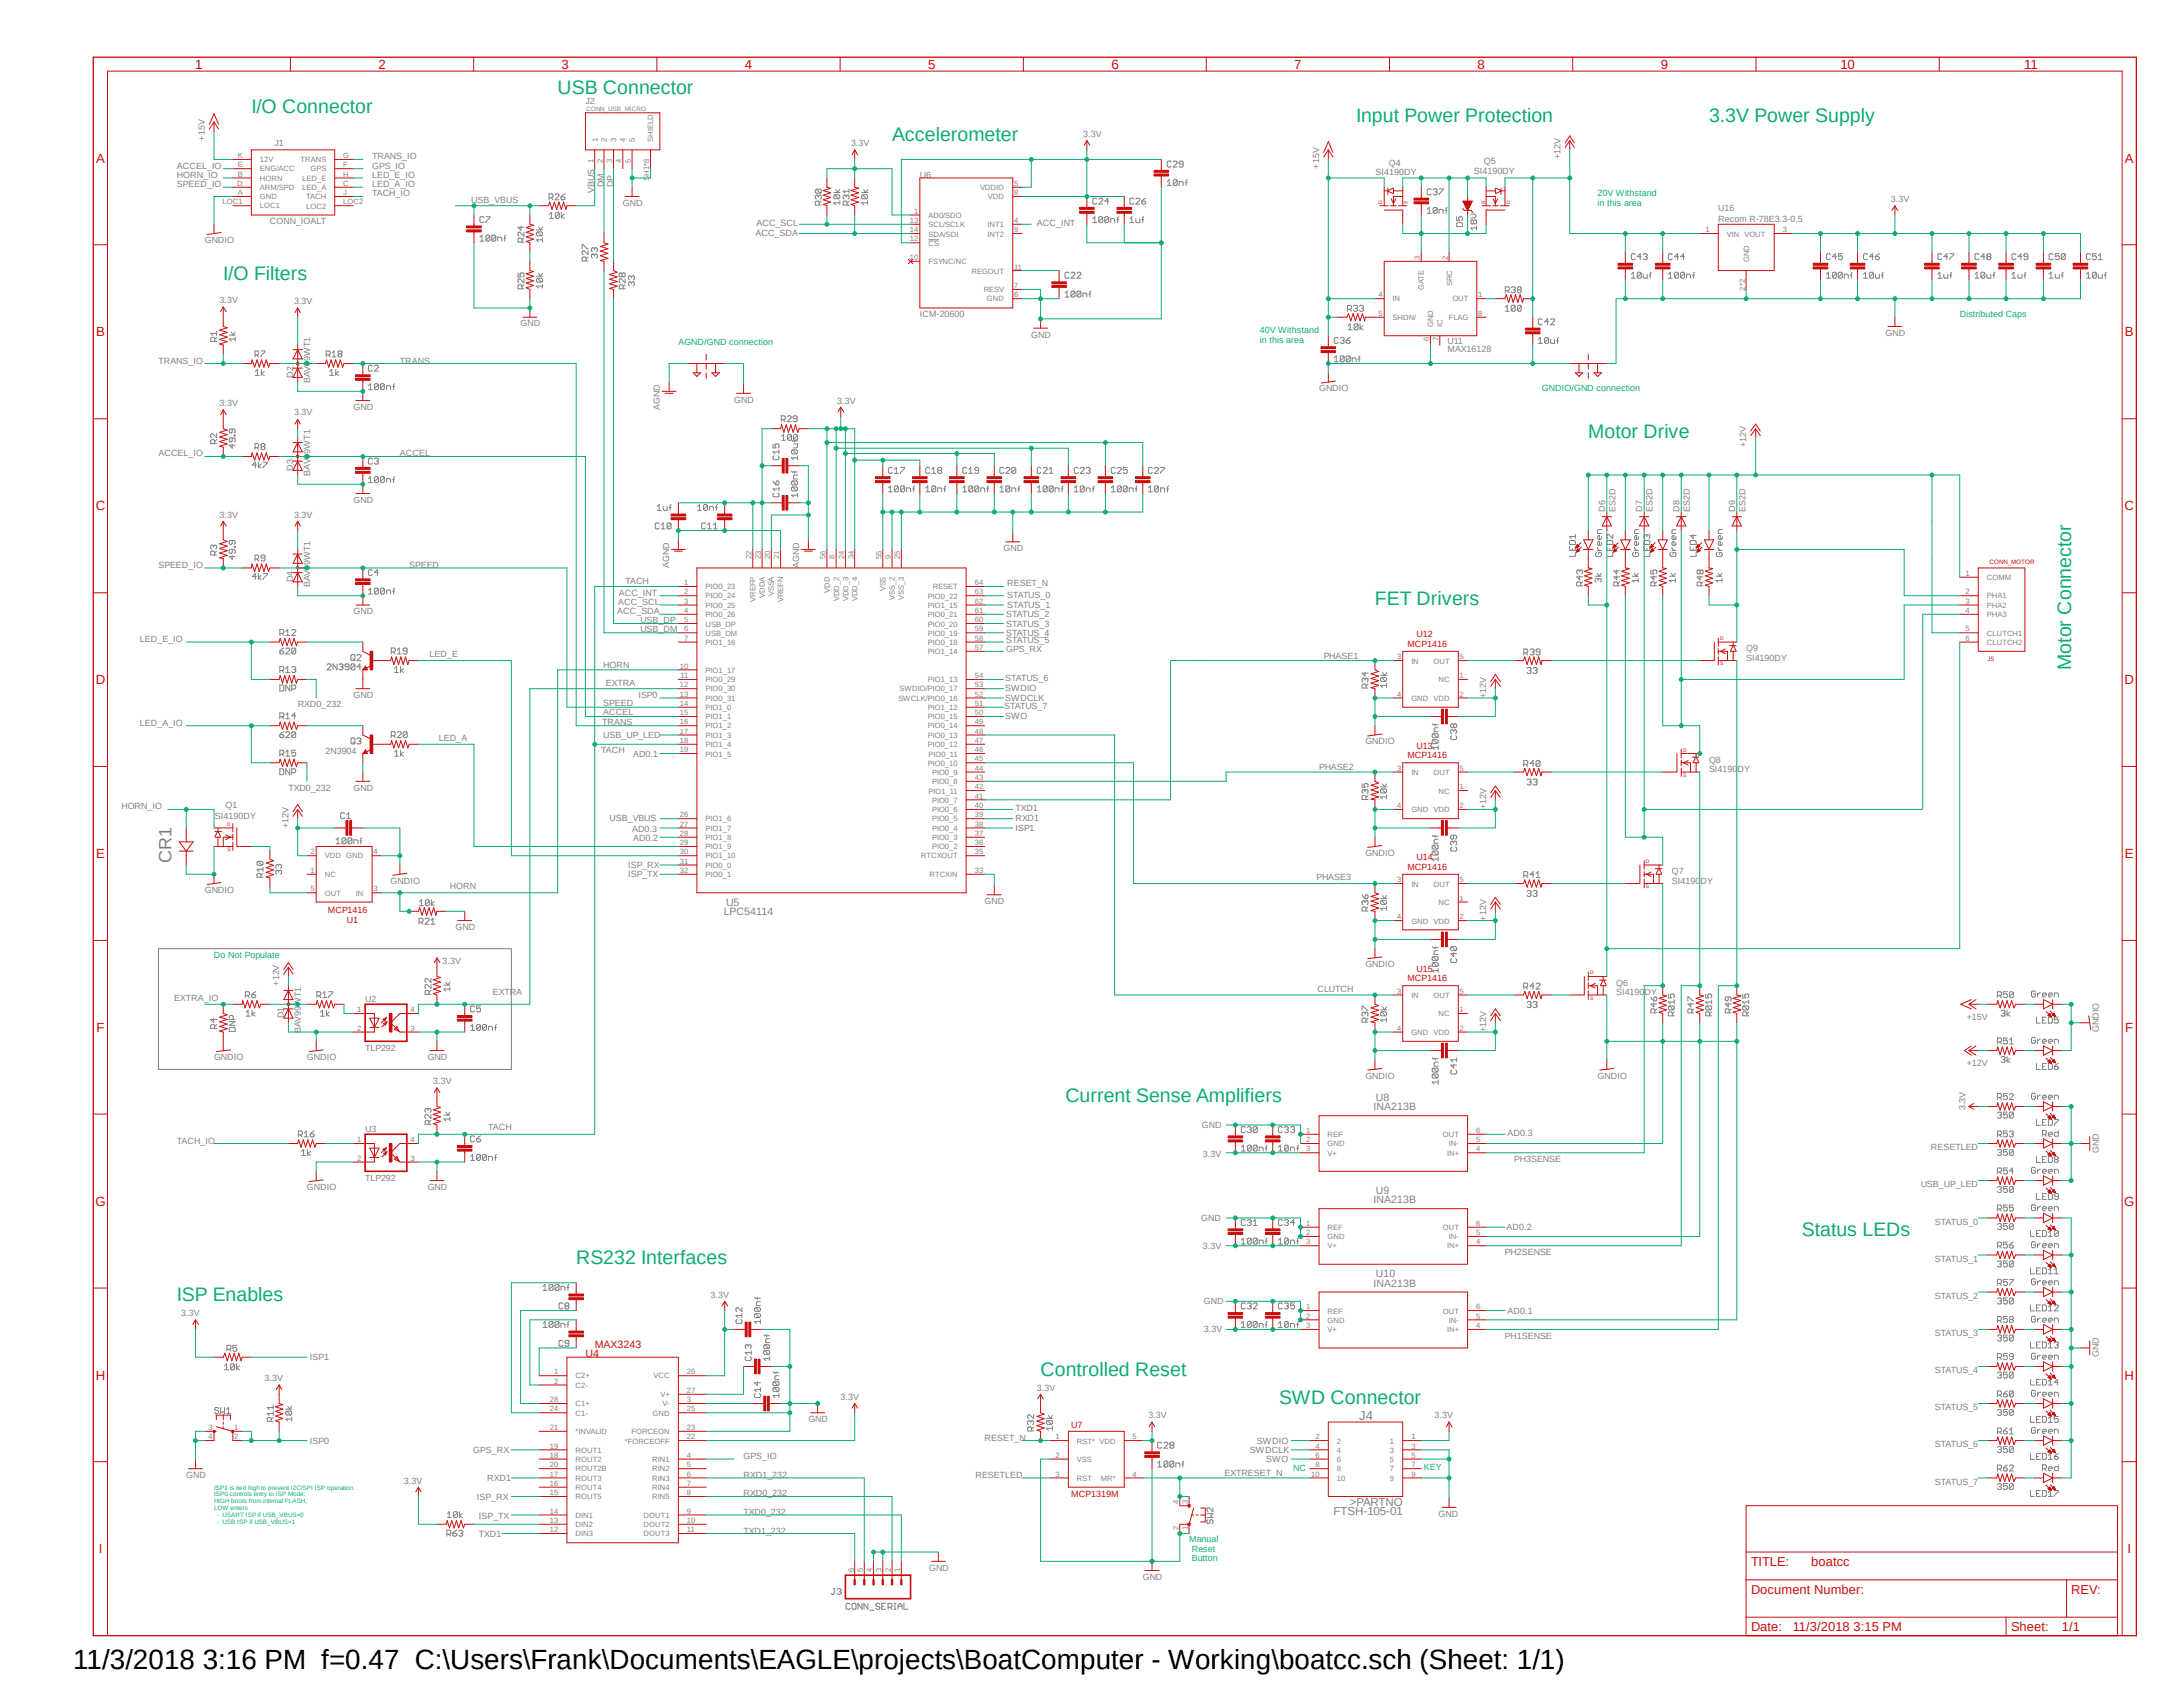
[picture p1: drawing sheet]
<svg xmlns="http://www.w3.org/2000/svg" width="279mm" height="216mm" viewBox="0 0 279 216" stroke-linecap="round" stroke-linejoin="round" font-family="sans-serif">
<defs><g id="words">
<text font-size="3.6" x="9.4" y="213.7">11/3/2018 3:16 PM f=0.47 C:\Users\Frank\Documents\EAGLE\projects\BoatComputer - Working\boatcc.sch (Sheet: 1/1)</text>
<g font-size="2.5" fill="#0dab76">
<text x="32.2" y="14.4">I/O Connector</text>
<text x="71.4" y="12.1">USB Connector</text>
<text x="114.2" y="18">Accelerometer</text>
<text x="173.6" y="15.6">Input Power Protection</text>
<text x="218.7" y="15.6">3.3V Power Supply</text>
<text x="28.6" y="35.9">I/O Filters</text>
<text x="203.3" y="56">Motor Drive</text>
<text x="176" y="77.4">FET Drivers</text>
<text x="265.1" y="85.7" transform="rotate(-90 265.1 85.7)">Motor Connector</text>
<text x="136.4" y="141">Current Sense Amplifiers</text>
<text x="73.7" y="161.8">RS232 Interfaces</text>
<text x="230.6" y="158.2">Status LEDs</text>
<text x="22.6" y="166.5">ISP Enables</text>
<text x="133.2" y="176.1">Controlled Reset</text>
<text x="163.7" y="179.6">SWD Connector</text>
</g>
<text font-size="2.3" fill="#808080" x="22" y="110.4" transform="rotate(-90 22 110.4)">CR1</text>
<g font-size="1.7" fill="#c90d0c">
<text x="25" y="8.8">1</text>
<text x="48.4" y="8.8">2</text>
<text x="71.9" y="8.8">3</text>
<text x="95.3" y="8.8">4</text>
<text x="118.8" y="8.8">5</text>
<text x="142.2" y="8.8">6</text>
<text x="165.7" y="8.8">7</text>
<text x="189.1" y="8.8">8</text>
<text x="212.6" y="8.8">9</text>
<text x="235.5" y="8.8">10</text>
<text x="259.1" y="8.8">11</text>
<text x="12.3" y="20.8">A</text>
<text x="271.9" y="20.8">A</text>
<text x="12.3" y="43.1">B</text>
<text x="271.9" y="43.1">B</text>
<text x="12.3" y="65.3">C</text>
<text x="271.9" y="65.3">C</text>
<text x="12.3" y="87.5">D</text>
<text x="271.9" y="87.5">D</text>
<text x="12.3" y="109.8">E</text>
<text x="271.9" y="109.8">E</text>
<text x="12.4" y="132">F</text>
<text x="272" y="132">F</text>
<text x="12.2" y="154.3">G</text>
<text x="271.9" y="154.3">G</text>
<text x="12.3" y="176.6">H</text>
<text x="271.9" y="176.6">H</text>
<text x="12.7" y="198.8">I</text>
<text x="224.1" y="200.4">TITLE:</text>
<text x="231.8" y="200.4">boatcc</text>
<text x="272.3" y="198.8">I</text>
<text x="224.1" y="208.7">Date:</text>
<text x="224.1" y="204">Document Number:</text>
<text x="229.4" y="208.7">11/3/2018 3:15 PM</text>
<text x="257.4" y="208.7">Sheet:</text>
<text x="263.9" y="208.7">1/1</text>
<text x="265.1" y="204">REV:</text>
</g>
<text font-size="1.7" fill="#808080" x="173.9" y="181.8">J4</text>
<g font-size="1.5" fill="#808080">
<text x="170.7" y="193.9">FTSH-105-01</text>
<text x="172.8" y="192.7">&gt;PARTNO</text>
</g>
<g font-size="1.4" fill="#808080">
<text x="92.6" y="117.1">LPC54114</text>
<text x="92.9" y="116">U5</text>
<text x="175.8" y="142.1">INA213B</text>
<text x="176.1" y="140.9">U8</text>
<text x="175.8" y="154">INA213B</text>
<text x="176.1" y="152.8">U9</text>
<text x="175.8" y="164.7">INA213B</text>
<text x="176.1" y="163.5">U10</text>
</g>
<g font-size="1.4" fill="#c90d0c">
<text x="74.9" y="173.7">U4</text>
<text x="76.1" y="172.5">MAX3243</text>
</g>
<g font-size="1.1" fill="#808080">
<text x="26.2" y="18" transform="rotate(-90 26.2 18)">+15V</text>
<text x="74.9" y="13.3">J2</text>
<text x="138.6" y="17.5">3.3V</text>
<text x="22.6" y="24">SPEED_IO</text>
<text x="22.6" y="21.6">ACCEL_IO</text>
<text x="22.6" y="22.8">HORN_IO</text>
<text x="35.1" y="18.7">J1</text>
<text x="47.6" y="22.8">LED_E_IO</text>
<text x="47.6" y="24">LED_A_IO</text>
<text x="47.6" y="20.4">TRANS_IO</text>
<text x="47.6" y="21.6">GPS_IO</text>
<text x="77.3" y="24" transform="rotate(-90 77.3 24)">DM</text>
<text x="78.5" y="24" transform="rotate(-90 78.5 24)">DP</text>
<text x="108.9" y="18.7">3.3V</text>
<text x="117.7" y="22.7">U6</text>
<text x="168.8" y="21.6" transform="rotate(-90 168.8 21.6)">+15V</text>
<text x="176.1" y="22.4">SI4190DY</text>
<text x="177.8" y="21.3">Q4</text>
<text x="188.6" y="22.3">SI4190DY</text>
<text x="189.9" y="21">Q5</text>
<text x="199.7" y="20.4" transform="rotate(-90 199.7 20.4)">+12V</text>
<text x="34.5" y="28.7">CONN_IOALT</text>
<text x="47.6" y="25.1">TACH_IO</text>
<text x="60.3" y="26">USB_VBUS</text>
<text x="76" y="24.7" transform="rotate(-90 76 24.7)">VBUS</text>
<text x="79.7" y="26.3">GND</text>
<text x="96.8" y="29">ACC_SCL</text>
<text x="132.7" y="29">ACC_INT</text>
<text x="219.9" y="28.4">Recom R-78E3.3-0.5</text>
<text x="219.9" y="27.1">U16</text>
<text x="242" y="25.9">3.3V</text>
<text x="26.2" y="31.1">GNDIO</text>
<text x="96.7" y="30.1">ACC_SDA</text>
<text x="28.1" y="38.8">3.3V</text>
<text x="37.6" y="38.9">3.3V</text>
<text x="66.6" y="41.8">GND</text>
<text x="117.7" y="40.6">ICM-20600</text>
<text x="20.3" y="46.5">TRANS_IO</text>
<text x="51.2" y="46.5">TRANS</text>
<text x="132" y="43.2">GND</text>
<text x="185.3" y="45.1">MAX16128</text>
<text x="185.3" y="44">U11</text>
<text x="241.3" y="43">GND</text>
<text x="28.1" y="52">3.3V</text>
<text x="37.5" y="48.4" transform="rotate(-90 37.5 48.4)">D2</text>
<text x="37.6" y="53.2">3.3V</text>
<text x="39.7" y="49" transform="rotate(-90 39.7 49)">BAV99WT1</text>
<text x="45.3" y="52.5">GND</text>
<text x="84.5" y="52.5" transform="rotate(-90 84.5 52.5)">AGND</text>
<text x="94" y="51.5">GND</text>
<text x="107.1" y="51.6">3.3V</text>
<text x="168.8" y="50.1">GNDIO</text>
<text x="20.3" y="58.4">ACCEL_IO</text>
<text x="51.2" y="58.4">ACCEL</text>
<text x="223.5" y="57.2" transform="rotate(-90 223.5 57.2)">+12V</text>
<text x="37.5" y="60.2" transform="rotate(-90 37.5 60.2)">D3</text>
<text x="39.7" y="60.9" transform="rotate(-90 39.7 60.9)">BAV99WT1</text>
<text x="45.3" y="64.3">GND</text>
<text x="205.4" y="65.5" transform="rotate(-90 205.4 65.5)">D6</text>
<text x="206.8" y="65.5" transform="rotate(-90 206.8 65.5)">ES2D</text>
<text x="210.2" y="65.5" transform="rotate(-90 210.2 65.5)">D7</text>
<text x="211.5" y="65.5" transform="rotate(-90 211.5 65.5)">ES2D</text>
<text x="215" y="65.5" transform="rotate(-90 215 65.5)">D8</text>
<text x="216.3" y="65.5" transform="rotate(-90 216.3 65.5)">ES2D</text>
<text x="222.1" y="65.5" transform="rotate(-90 222.1 65.5)">D9</text>
<text x="223.4" y="65.5" transform="rotate(-90 223.4 65.5)">ES2D</text>
<text x="28.1" y="66.3">3.3V</text>
<text x="37.6" y="66.3">3.3V</text>
<text x="128.4" y="70.5">GND</text>
<text x="20.3" y="72.7">SPEED_IO</text>
<text x="37.5" y="74.5" transform="rotate(-90 37.5 74.5)">D4</text>
<text x="39.7" y="75.1" transform="rotate(-90 39.7 75.1)">BAV99WT1</text>
<text x="52.4" y="72.7">SPEED</text>
<text x="79.1" y="77.4">ACC_SCL</text>
<text x="79.2" y="76.2">ACC_INT</text>
<text x="80.1" y="74.7">TACH</text>
<text x="85.6" y="72.7" transform="rotate(-90 85.6 72.7)">AGND</text>
<text x="102.3" y="72.7" transform="rotate(-90 102.3 72.7)">AGND</text>
<text x="128.9" y="75.1">RESET_N</text>
<text x="128.9" y="77.8">STATUS_1</text>
<text x="128.9" y="76.6">STATUS_0</text>
<text x="17.9" y="82.2">LED_E_IO</text>
<text x="45.3" y="78.6">GND</text>
<text x="79" y="78.6">ACC_SDA</text>
<text x="82" y="79.7">USB_DP</text>
<text x="82" y="80.9">USB_DM</text>
<text x="128.8" y="83.5">GPS_RX</text>
<text x="128.8" y="82.3">STATUS_5</text>
<text x="128.8" y="81.4">STATUS_4</text>
<text x="128.8" y="80.2">STATUS_3</text>
<text x="128.8" y="79">STATUS_2</text>
<text x="223.5" y="83.4">Q9</text>
<text x="45.3" y="89.3">GND</text>
<text x="55" y="84.1">LED_E</text>
<text x="77.2" y="85.5">HORN</text>
<text x="77.6" y="87.8">EXTRA</text>
<text x="81.7" y="89.3">ISP0</text>
<text x="128.7" y="87.2">STATUS_6</text>
<text x="128.7" y="88.5">SWDIO</text>
<text x="128.7" y="89.7">SWDCLK</text>
<text x="169.4" y="84.3">PHASE1</text>
<text x="190.2" y="89.3" transform="rotate(-90 190.2 89.3)">+12V</text>
<text x="223.5" y="84.5">SI4190DY</text>
<text x="17.9" y="92.9">LED_A_IO</text>
<text x="38.1" y="90.5">RXD0_232</text>
<text x="56.2" y="94.8">LED_A</text>
<text x="77.1" y="92.8">TRANS</text>
<text x="77.2" y="90.4">SPEED</text>
<text x="77.2" y="91.6">ACCEL</text>
<text x="77.2" y="94.4">USB_UP_LED</text>
<text x="128.5" y="90.7">STATUS_7</text>
<text x="128.7" y="92">SWO</text>
<text x="174.8" y="95.2">GNDIO</text>
<text x="36.9" y="101.2">TXD0_232</text>
<text x="41.7" y="96.4">2N3904</text>
<text x="45.3" y="101.2">GND</text>
<text x="77" y="96.3">TACH</text>
<text x="81" y="96.9">AD0.1</text>
<text x="168.8" y="98.6">PHASE2</text>
<text x="218.7" y="97.6">Q8</text>
<text x="218.7" y="98.8">SI4190DY</text>
<text x="15.5" y="103.6">HORN_IO</text>
<text x="27.5" y="104.8">SI4190DY</text>
<text x="28.9" y="103.5">Q1</text>
<text x="36.9" y="106" transform="rotate(-90 36.9 106)">+12V</text>
<text x="78" y="105.1">USB_VBUS</text>
<text x="80.9" y="106.4">AD0.3</text>
<text x="81" y="107.6">AD0.2</text>
<text x="130" y="105.1">RXD1</text>
<text x="130" y="106.3">ISP1</text>
<text x="130" y="103.8">TXD1</text>
<text x="190.2" y="103.6" transform="rotate(-90 190.2 103.6)">+12V</text>
<text x="50" y="113.1">GNDIO</text>
<text x="57.6" y="113.8">HORN</text>
<text x="80.4" y="111">ISP_RX</text>
<text x="80.4" y="112.2">ISP_TX</text>
<text x="168.5" y="112.6">PHASE3</text>
<text x="174.8" y="109.5">GNDIO</text>
<text x="214" y="113.1">SI4190DY</text>
<text x="214" y="111.9">Q7</text>
<text x="26.2" y="114.3">GNDIO</text>
<text x="58.3" y="119">GND</text>
<text x="126" y="115.7">GND</text>
<text x="190.2" y="117.8" transform="rotate(-90 190.2 117.8)">+12V</text>
<text x="56.6" y="123.3">3.3V</text>
<text x="174.8" y="123.8">GNDIO</text>
<text x="22.3" y="128.1">EXTRA_IO</text>
<text x="35.7" y="126.2" transform="rotate(-90 35.7 126.2)">+12V</text>
<text x="36.3" y="130.3" transform="rotate(-90 36.3 130.3)">D1</text>
<text x="46.7" y="128.2">U2</text>
<text x="63.1" y="127.3">EXTRA</text>
<text x="168.6" y="127">CLUTCH</text>
<text x="206.8" y="126.2">Q6</text>
<text x="206.8" y="127.3">SI4190DY</text>
<text x="251.7" y="130.6">+15V</text>
<text x="27.4" y="135.6">GNDIO</text>
<text x="38.5" y="132.2" transform="rotate(-90 38.5 132.2)">BAV99WT1</text>
<text x="39.3" y="135.6">GNDIO</text>
<text x="46.7" y="134.5">TLP292</text>
<text x="54.7" y="135.6">GND</text>
<text x="190.2" y="132.1" transform="rotate(-90 190.2 132.1)">+12V</text>
<text x="251.7" y="136.5">+12V</text>
<text x="268.6" y="132.1" transform="rotate(-90 268.6 132.1)">GNDIO</text>
<text x="55.5" y="138.7">3.3V</text>
<text x="174.8" y="138">GNDIO</text>
<text x="204.5" y="138">GNDIO</text>
<text x="251.5" y="142.1" transform="rotate(-90 251.5 142.1)">3.3V</text>
<text x="22.6" y="146.3">TACH_IO</text>
<text x="46.7" y="144.9">U3</text>
<text x="62.5" y="144.6">TACH</text>
<text x="153.8" y="144.3">GND</text>
<text x="154" y="148.1">3.3V</text>
<text x="193" y="145.4">AD0.3</text>
<text x="193.8" y="148.7">PH3SENSE</text>
<text x="247.1" y="147.2">RESETLED</text>
<text x="268.6" y="147.5" transform="rotate(-90 268.6 147.5)">GND</text>
<text x="39.3" y="152.3">GNDIO</text>
<text x="46.7" y="151.1">TLP292</text>
<text x="54.7" y="152.3">GND</text>
<text x="245.8" y="151.9">USB_UP_LED</text>
<text x="153.8" y="156.2">GND</text>
<text x="154" y="159.9">3.3V</text>
<text x="192.6" y="160.6">PH2SENSE</text>
<text x="192.8" y="157.4">AD0.2</text>
<text x="247.6" y="161.5">STATUS_1</text>
<text x="247.6" y="156.7">STATUS_0</text>
<text x="90.9" y="166.1">3.3V</text>
<text x="154.1" y="166.9">GND</text>
<text x="247.6" y="166.2">STATUS_2</text>
<text x="23.2" y="168.4">3.3V</text>
<text x="154.1" y="170.5">3.3V</text>
<text x="192.6" y="171.3">PH1SENSE</text>
<text x="193" y="168.1">AD0.1</text>
<text x="247.6" y="171">STATUS_3</text>
<text x="268.6" y="173.7" transform="rotate(-90 268.6 173.7)">GND</text>
<text x="33.9" y="176.8">3.3V</text>
<text x="39.7" y="174">ISP1</text>
<text x="107.6" y="179.2">3.3V</text>
<text x="132.7" y="178">3.3V</text>
<text x="247.6" y="175.7">STATUS_4</text>
<text x="39.7" y="184.7">ISP0</text>
<text x="60.6" y="185.9">GPS_RX</text>
<text x="103.5" y="182">GND</text>
<text x="126" y="184.4">RESET_N</text>
<text x="147" y="181.5">3.3V</text>
<text x="160" y="185.9">SWDCLK</text>
<text x="160.9" y="184.7">SWDIO</text>
<text x="183.6" y="181.5">3.3V</text>
<text x="247.6" y="185.2">STATUS_6</text>
<text x="247.6" y="180.5">STATUS_5</text>
<text x="23.8" y="189.1">GND</text>
<text x="51.7" y="189.9">3.3V</text>
<text x="61" y="192">ISP_RX</text>
<text x="62.4" y="189.5">RXD1</text>
<text x="95.2" y="189.1">RXD1_232</text>
<text x="95.2" y="186.8">GPS_IO</text>
<text x="95.2" y="191.5">RXD0_232</text>
<text x="124.8" y="189.1">RESETLED</text>
<text x="156.7" y="188.9">EXTRESET_N</text>
<text x="162.1" y="187.1">SWO</text>
<text x="247.6" y="190">STATUS_7</text>
<text x="61.3" y="194.4">ISP_TX</text>
<text x="61.3" y="196.7">TXD1</text>
<text x="95.2" y="196.3">TXD1_232</text>
<text x="95.2" y="193.9">TXD0_232</text>
<text x="184.1" y="194.1">GND</text>
<text x="118.9" y="201">GND</text>
<text x="146.3" y="202.2">GND</text>
</g>
<g font-size="1.1" fill="#0dab76">
<text x="204.5" y="25.1">20V Withstand</text>
<text x="204.5" y="26.3">in this area</text>
<text x="250.8" y="40.6">Distributed Caps</text>
<text x="86.8" y="44.2">AGND/GND connection</text>
<text x="161.2" y="42.6">40V Withstand</text>
<text x="161.2" y="43.9">in this area</text>
<text x="197.4" y="50.1">GNDIO/GND connection</text>
<text x="27.4" y="122.6">Do Not Populate</text>
<text x="165.5" y="188.3">NC</text>
<text x="182.2" y="188.2">KEY</text>
<text x="152.2" y="197.4">Manual</text>
<text x="152.5" y="198.6">Reset</text>
<text x="152.5" y="199.8">Button</text>
</g>
<g font-size="1.1" fill="#c90d0c">
<text x="180.1" y="82.8">MCP1416</text>
<text x="181.3" y="81.6">U12</text>
<text x="181.3" y="95.8">U13</text>
<text x="180.1" y="97">MCP1416</text>
<text x="180.1" y="111.3">MCP1416</text>
<text x="181.3" y="110.1">U14</text>
<text x="42" y="116.9">MCP1416</text>
<text x="44.4" y="118.1">U1</text>
<text x="180.1" y="125.6">MCP1416</text>
<text x="181.3" y="124.4">U15</text>
<text x="137.1" y="182.7">U7</text>
<text x="137.1" y="191.6">MCP1319M</text>
</g>
<g font-size="1" fill="#808080">
<text x="30.4" y="23.8">D</text>
<text x="30.4" y="20.2">K</text>
<text x="30.4" y="21.4">E</text>
<text x="30.4" y="22.6">B</text>
<text x="33.3" y="20.7">12V</text>
<text x="33.3" y="21.9">ENG/ACC</text>
<text x="33.3" y="23.1">HORN</text>
<text x="38.5" y="20.7">TRANS</text>
<text x="38.7" y="23.1">LED_E</text>
<text x="39.8" y="21.9">GPS</text>
<text x="43.9" y="21.4">F</text>
<text x="43.9" y="23.8">C</text>
<text x="43.9" y="22.6">H</text>
<text x="43.9" y="20.2">G</text>
<text x="75.9" y="20.8" transform="rotate(-90 75.9 20.8)">1</text>
<text x="76.5" y="18.1" transform="rotate(-90 76.5 18.1)">1</text>
<text x="77.2" y="20.8" transform="rotate(-90 77.2 20.8)">2</text>
<text x="77.7" y="18.1" transform="rotate(-90 77.7 18.1)">2</text>
<text x="78.4" y="20.8" transform="rotate(-90 78.4 20.8)">3</text>
<text x="78.9" y="18.1" transform="rotate(-90 78.9 18.1)">3</text>
<text x="79.5" y="20.8" transform="rotate(-90 79.5 20.8)">4</text>
<text x="80.1" y="18.1" transform="rotate(-90 80.1 18.1)">4</text>
<text x="80.7" y="20.8" transform="rotate(-90 80.7 20.8)">5</text>
<text x="81.2" y="18.1" transform="rotate(-90 81.2 18.1)">5</text>
<text x="83.1" y="23.1" transform="rotate(-90 83.1 23.1)">SH1*8</text>
<text x="83.6" y="18.1" transform="rotate(-90 83.6 18.1)">SHIELD</text>
<text x="129.8" y="23.8">5</text>
<text x="28.5" y="26.2">LOC1</text>
<text x="30.4" y="25">A</text>
<text x="33.3" y="24.3">ARM/SPD</text>
<text x="33.3" y="25.5">GND</text>
<text x="33.3" y="26.7">LOC1</text>
<text x="38.7" y="24.3">LED_A</text>
<text x="39.2" y="26.7">LOC2</text>
<text x="39.2" y="25.5">TACH</text>
<text x="43.9" y="26.2">LOC2</text>
<text x="43.9" y="25">J</text>
<text x="116.5" y="28.5">13</text>
<text x="116.5" y="29.7">14</text>
<text x="117" y="27.3">1</text>
<text x="118.8" y="27.9">AD0/SDO</text>
<text x="118.8" y="29.1">SCL/SCLK</text>
<text x="125.4" y="24.3">VDDIO</text>
<text x="126.4" y="29.1">INT1</text>
<text x="126.4" y="25.5">VDD</text>
<text x="129.8" y="28.5">4</text>
<text x="129.8" y="25">8</text>
<text x="129.8" y="29.7">9</text>
<text x="218.3" y="29.7">1</text>
<text x="228.2" y="29.7">3</text>
<text x="116.5" y="33.3">10</text>
<text x="116.5" y="30.9">12</text>
<text x="118.8" y="33.8">FSYNC/NC</text>
<text x="118.8" y="31.5">CS</text>
<text x="118.8" y="30.3">SDA/SDI</text>
<text x="124.3" y="35">REGOUT</text>
<text x="126.4" y="30.3">INT2</text>
<text x="129.8" y="34.5">11</text>
<text x="181.7" y="33.3" transform="rotate(-90 181.7 33.3)">3</text>
<text x="185.3" y="33.3" transform="rotate(-90 185.3 33.3)">2</text>
<text x="221" y="30.3">VIN VOUT</text>
<text x="223.9" y="33.6" transform="rotate(-90 223.9 33.6)">GND</text>
<text x="125.9" y="37.4">RESV</text>
<text x="126.3" y="38.6">GND</text>
<text x="129.8" y="38.1">6</text>
<text x="129.8" y="36.9">7</text>
<text x="176.4" y="38.1">4</text>
<text x="176.4" y="40.4">5</text>
<text x="178.2" y="38.6">IN</text>
<text x="178.2" y="40.9">SHDN/</text>
<text x="182.2" y="37.1" transform="rotate(-90 182.2 37.1)">GATE</text>
<text x="183.4" y="41.9" transform="rotate(-90 183.4 41.9)">GND</text>
<text x="184.6" y="41.9" transform="rotate(-90 184.6 41.9)">IC</text>
<text x="185.4" y="40.9">FLAG</text>
<text x="185.8" y="36.6" transform="rotate(-90 185.8 36.6)">SRC</text>
<text x="185.9" y="38.6">OUT</text>
<text x="189.2" y="40.4">8</text>
<text x="189.2" y="38.1">1</text>
<text x="223.4" y="37.2" transform="rotate(-90 223.4 37.2)">2*2</text>
<text x="182.9" y="43.7" transform="rotate(-90 182.9 43.7)">6</text>
<text x="184.1" y="43.7" transform="rotate(-90 184.1 43.7)">7</text>
<text x="96.2" y="71.6" transform="rotate(-90 96.2 71.6)">22</text>
<text x="97.4" y="71.6" transform="rotate(-90 97.4 71.6)">23</text>
<text x="98.6" y="71.6" transform="rotate(-90 98.6 71.6)">20</text>
<text x="99.7" y="71.6" transform="rotate(-90 99.7 71.6)">21</text>
<text x="105.7" y="71.6" transform="rotate(-90 105.7 71.6)">56</text>
<text x="106.8" y="71.6" transform="rotate(-90 106.8 71.6)">8</text>
<text x="108" y="71.6" transform="rotate(-90 108 71.6)">24</text>
<text x="109.3" y="71.6" transform="rotate(-90 109.3 71.6)">34</text>
<text x="112.8" y="71.6" transform="rotate(-90 112.8 71.6)">55</text>
<text x="114" y="71.6" transform="rotate(-90 114 71.6)">9</text>
<text x="115.2" y="71.6" transform="rotate(-90 115.2 71.6)">25</text>
<text x="87.5" y="74.9">1</text>
<text x="87.5" y="76.1">2</text>
<text x="87.5" y="77.3">3</text>
<text x="90.3" y="75.4">PIO0_23</text>
<text x="90.3" y="76.6">PIO0_24</text>
<text x="90.3" y="77.8">PIO0_25</text>
<text x="96.7" y="77" transform="rotate(-90 96.7 77)">VREFP</text>
<text x="97.9" y="76.5" transform="rotate(-90 97.9 76.5)">VDDA</text>
<text x="99.1" y="76.3" transform="rotate(-90 99.1 76.3)">VSSA</text>
<text x="100.2" y="77.1" transform="rotate(-90 100.2 77.1)">VREFN</text>
<text x="106.2" y="75.9" transform="rotate(-90 106.2 75.9)">VDD</text>
<text x="107.4" y="77" transform="rotate(-90 107.4 77)">VDD_2</text>
<text x="108.6" y="77" transform="rotate(-90 108.6 77)">VDD_3</text>
<text x="109.8" y="77" transform="rotate(-90 109.8 77)">VDD_4</text>
<text x="113.3" y="75.7" transform="rotate(-90 113.3 75.7)">VSS</text>
<text x="114.5" y="76.8" transform="rotate(-90 114.5 76.8)">VSS_2</text>
<text x="115.7" y="76.8" transform="rotate(-90 115.7 76.8)">VSS_3</text>
<text x="118.7" y="77.8">PIO1_15</text>
<text x="118.7" y="76.6">PIO0_22</text>
<text x="119.4" y="75.4">RESET</text>
<text x="124.8" y="77.3">62</text>
<text x="124.8" y="76.1">63</text>
<text x="124.8" y="74.9">64</text>
<text x="251.5" y="73.7">1</text>
<text x="251.5" y="76.1">2</text>
<text x="251.5" y="77.3">3</text>
<text x="254.3" y="74.2">COMM</text>
<text x="254.3" y="76.6">PHA1</text>
<text x="254.3" y="77.8">PHA2</text>
<text x="87.5" y="78.4">4</text>
<text x="87.5" y="79.6">5</text>
<text x="87.5" y="80.8">6</text>
<text x="87.5" y="82">7</text>
<text x="90.3" y="79">PIO0_26</text>
<text x="90.3" y="80.2">USB_DP</text>
<text x="90.3" y="81.4">USB_DM</text>
<text x="90.3" y="82.5">PIO1_16</text>
<text x="118.7" y="83.7">PIO1_14</text>
<text x="118.7" y="82.5">PIO0_18</text>
<text x="118.7" y="81.4">PIO0_19</text>
<text x="118.7" y="80.2">PIO0_20</text>
<text x="118.7" y="79">PIO0_21</text>
<text x="124.8" y="83.2">57</text>
<text x="124.8" y="82">58</text>
<text x="124.8" y="80.8">59</text>
<text x="124.8" y="79.6">60</text>
<text x="124.8" y="78.4">61</text>
<text x="251.5" y="80.8">5</text>
<text x="251.5" y="82">6</text>
<text x="251.5" y="78.4">4</text>
<text x="254.3" y="81.4">CLUTCH1</text>
<text x="254.3" y="82.5">CLUTCH2</text>
<text x="254.3" y="79">PHA3</text>
<text x="87" y="85.6">10</text>
<text x="87" y="88">12</text>
<text x="87" y="89.2">13</text>
<text x="87.1" y="86.8">11</text>
<text x="90.3" y="86.1">PIO1_17</text>
<text x="90.3" y="87.3">PIO0_29</text>
<text x="90.3" y="88.5">PIO0_30</text>
<text x="90.3" y="89.7">PIO0_31</text>
<text x="115" y="89.7">SWCLK/PIO0_16</text>
<text x="115.1" y="88.5">SWDIO/PIO0_17</text>
<text x="118.7" y="87.3">PIO1_13</text>
<text x="124.8" y="89.2">52</text>
<text x="124.8" y="88">53</text>
<text x="124.8" y="86.8">54</text>
<text x="178.8" y="84.4">3</text>
<text x="178.8" y="89.2">4</text>
<text x="180.6" y="84.9">IN</text>
<text x="180.6" y="89.7">GND VDD</text>
<text x="183.5" y="84.9">OUT</text>
<text x="184.1" y="87.3">NC</text>
<text x="186.8" y="86.8">1</text>
<text x="186.8" y="89.2">2</text>
<text x="186.8" y="84.4">5</text>
<text x="87" y="90.3">14</text>
<text x="87" y="91.5">15</text>
<text x="87" y="92.7">16</text>
<text x="87" y="93.9">17</text>
<text x="87" y="95.1">18</text>
<text x="90.3" y="90.8">PIO1_0</text>
<text x="90.3" y="92">PIO1_1</text>
<text x="90.3" y="93.2">PIO1_2</text>
<text x="90.3" y="94.4">PIO1_3</text>
<text x="90.3" y="95.6">PIO1_4</text>
<text x="118.7" y="95.6">PIO0_12</text>
<text x="118.7" y="94.4">PIO0_13</text>
<text x="118.7" y="93.2">PIO0_14</text>
<text x="118.7" y="92">PIO0_15</text>
<text x="118.7" y="90.8">PIO1_12</text>
<text x="124.8" y="95.1">47</text>
<text x="124.8" y="93.9">48</text>
<text x="124.8" y="92.7">49</text>
<text x="124.8" y="91.5">50</text>
<text x="124.8" y="90.3">51</text>
<text x="87" y="96.3">19</text>
<text x="90.3" y="96.8">PIO1_5</text>
<text x="118.7" y="98">PIO0_10</text>
<text x="118.8" y="101.6">PIO1_11</text>
<text x="118.8" y="96.8">PIO0_11</text>
<text x="119.3" y="100.4">PIO0_8</text>
<text x="119.3" y="99.2">PIO0_9</text>
<text x="124.8" y="101">42</text>
<text x="124.8" y="99.8">43</text>
<text x="124.8" y="98.6">44</text>
<text x="124.8" y="97.5">45</text>
<text x="124.8" y="96.3">46</text>
<text x="178.8" y="98.6">3</text>
<text x="180.6" y="99.2">IN</text>
<text x="183.5" y="99.2">OUT</text>
<text x="184.1" y="101.6">NC</text>
<text x="186.8" y="101">1</text>
<text x="186.8" y="98.6">5</text>
<text x="87" y="104.6">26</text>
<text x="87" y="105.8">27</text>
<text x="87" y="107">28</text>
<text x="90.3" y="105.1">PIO1_6</text>
<text x="90.3" y="106.3">PIO1_7</text>
<text x="90.3" y="107.5">PIO1_8</text>
<text x="119.3" y="107.5">PIO0_3</text>
<text x="119.3" y="106.3">PIO0_4</text>
<text x="119.3" y="105.1">PIO0_5</text>
<text x="119.3" y="103.9">PIO0_6</text>
<text x="119.3" y="102.7">PIO0_7</text>
<text x="124.8" y="107">37</text>
<text x="124.8" y="105.8">38</text>
<text x="124.8" y="104.6">39</text>
<text x="124.8" y="103.4">40</text>
<text x="124.8" y="102.2">41</text>
<text x="178.8" y="103.4">4</text>
<text x="180.6" y="103.9">GND VDD</text>
<text x="186.8" y="103.4">2</text>
<text x="39.8" y="111.7">1</text>
<text x="39.8" y="109.3">2</text>
<text x="41.6" y="112.2">NC</text>
<text x="41.6" y="109.9">VDD</text>
<text x="44.3" y="109.9">GND</text>
<text x="47.8" y="109.3">4</text>
<text x="87" y="108.2">29</text>
<text x="87" y="109.3">30</text>
<text x="87" y="110.5">31</text>
<text x="87" y="111.7">32</text>
<text x="90.3" y="108.7">PIO1_9</text>
<text x="90.3" y="109.9">PIO1_10</text>
<text x="90.3" y="111">PIO0_0</text>
<text x="90.3" y="112.2">PIO0_1</text>
<text x="117.9" y="109.9">RTCXOUT</text>
<text x="119" y="112.3">RTCXIN</text>
<text x="119.3" y="108.7">PIO0_2</text>
<text x="124.8" y="109.3">35</text>
<text x="124.8" y="108.2">36</text>
<text x="124.8" y="111.7">33</text>
<text x="178.8" y="112.9">3</text>
<text x="180.6" y="113.5">IN</text>
<text x="183.5" y="113.5">OUT</text>
<text x="186.8" y="112.9">5</text>
<text x="39.8" y="114.1">5</text>
<text x="41.6" y="114.6">OUT</text>
<text x="45.6" y="114.6">IN</text>
<text x="47.8" y="114.1">3</text>
<text x="178.8" y="117.6">4</text>
<text x="180.6" y="118.2">GND VDD</text>
<text x="184.1" y="115.8">NC</text>
<text x="186.8" y="115.3">1</text>
<text x="186.8" y="117.6">2</text>
<text x="45.7" y="129.5">1</text>
<text x="45.7" y="131.9">2</text>
<text x="52.5" y="129.5">4</text>
<text x="52.5" y="131.9">3</text>
<text x="178.8" y="127.2">3</text>
<text x="178.8" y="131.9">4</text>
<text x="180.6" y="127.7">IN</text>
<text x="183.5" y="127.7">OUT</text>
<text x="184.1" y="130.1">NC</text>
<text x="186.8" y="129.5">1</text>
<text x="186.8" y="131.9">2</text>
<text x="186.8" y="127.2">5</text>
<text x="180.6" y="132.5">GND VDD</text>
<text x="45.7" y="146.2">1</text>
<text x="45.7" y="148.5">2</text>
<text x="52.5" y="146.2">4</text>
<text x="52.5" y="148.5">3</text>
<text x="167.2" y="145">1</text>
<text x="167.2" y="146.2">2</text>
<text x="167.2" y="147.4">3</text>
<text x="169.9" y="145.5">REF</text>
<text x="169.9" y="146.7">GND</text>
<text x="169.9" y="147.9">V+</text>
<text x="184.7" y="145.5">OUT</text>
<text x="185.2" y="147.9">IN+</text>
<text x="185.4" y="146.7">IN-</text>
<text x="188.9" y="147.4">4</text>
<text x="188.9" y="146.2">5</text>
<text x="188.9" y="145">6</text>
<text x="167.2" y="156.9">1</text>
<text x="167.2" y="158.1">2</text>
<text x="167.2" y="159.3">3</text>
<text x="169.9" y="157.4">REF</text>
<text x="169.9" y="158.6">GND</text>
<text x="169.9" y="159.8">V+</text>
<text x="184.7" y="157.4">OUT</text>
<text x="185.2" y="159.8">IN+</text>
<text x="185.4" y="158.6">IN-</text>
<text x="188.9" y="159.3">4</text>
<text x="188.9" y="158.1">5</text>
<text x="188.9" y="156.9">6</text>
<text x="167.2" y="167.6">1</text>
<text x="188.9" y="167.6">6</text>
<text x="167.2" y="168.8">2</text>
<text x="167.2" y="170">3</text>
<text x="169.9" y="168.1">REF</text>
<text x="169.9" y="169.3">GND</text>
<text x="169.9" y="170.5">V+</text>
<text x="184.7" y="168.1">OUT</text>
<text x="185.2" y="170.5">IN+</text>
<text x="185.4" y="169.3">IN-</text>
<text x="188.9" y="170">4</text>
<text x="188.9" y="168.8">5</text>
<text x="70.4" y="179.5">28</text>
<text x="70.9" y="175.9">1</text>
<text x="70.9" y="177.1">2</text>
<text x="73.7" y="176.4">C2+</text>
<text x="73.7" y="177.6">C2-</text>
<text x="83.7" y="176.4">VCC</text>
<text x="84.5" y="178.8">V+</text>
<text x="87.9" y="179.5">3</text>
<text x="87.9" y="175.9">26</text>
<text x="87.9" y="178.3">27</text>
<text x="26.7" y="183">3</text>
<text x="26.7" y="184.2">4</text>
<text x="30" y="184.2">2</text>
<text x="30" y="183">1</text>
<text x="70.4" y="185.4">19</text>
<text x="70.4" y="183">21</text>
<text x="70.4" y="180.6">24</text>
<text x="73.7" y="185.9">ROUT1</text>
<text x="73.7" y="183.6">*INVALID</text>
<text x="73.7" y="181.2">C1-</text>
<text x="73.7" y="180">C1+</text>
<text x="80" y="184.7">*FORCEOFF</text>
<text x="80.8" y="183.6">FORCEON</text>
<text x="83.5" y="181.2">GND</text>
<text x="84.8" y="180">V-</text>
<text x="87.9" y="184.2">22</text>
<text x="87.9" y="183">23</text>
<text x="87.9" y="180.6">25</text>
<text x="135.1" y="184.2">1</text>
<text x="137.8" y="184.7">RST* VDD</text>
<text x="144.9" y="184.2">5</text>
<text x="168.4" y="184.2">2</text>
<text x="168.4" y="185.4">4</text>
<text x="171.1" y="184.7">2</text>
<text x="171.1" y="185.9">4</text>
<text x="177.9" y="184.7">1</text>
<text x="177.9" y="185.9">3</text>
<text x="180.6" y="184.2">1</text>
<text x="180.6" y="185.4">3</text>
<text x="70.4" y="191.3">15</text>
<text x="70.4" y="190.2">16</text>
<text x="70.4" y="189">17</text>
<text x="70.4" y="186.6">18</text>
<text x="70.4" y="187.8">20</text>
<text x="73.7" y="191.9">ROUT5</text>
<text x="73.7" y="190.7">ROUT4</text>
<text x="73.7" y="189.5">ROUT3</text>
<text x="73.7" y="187.1">ROUT2</text>
<text x="73.7" y="188.3">ROUT2B</text>
<text x="83.5" y="187.1">RIN1</text>
<text x="83.5" y="188.3">RIN2</text>
<text x="83.5" y="189.5">RIN3</text>
<text x="83.5" y="190.7">RIN4</text>
<text x="83.5" y="191.9">RIN5</text>
<text x="87.9" y="186.6">4</text>
<text x="87.9" y="187.8">5</text>
<text x="87.9" y="189">6</text>
<text x="87.9" y="190.2">7</text>
<text x="87.9" y="191.3">8</text>
<text x="135.1" y="189">3</text>
<text x="135.1" y="186.6">2</text>
<text x="137.8" y="189.5">RST</text>
<text x="137.8" y="187.1">VSS</text>
<text x="140.9" y="189.5">MR*</text>
<text x="144.9" y="189">4</text>
<text x="167.8" y="189">10</text>
<text x="168.4" y="186.6">6</text>
<text x="168.4" y="187.8">8</text>
<text x="171.1" y="187.1">6</text>
<text x="171.1" y="188.3">8</text>
<text x="171.1" y="189.5">10</text>
<text x="177.9" y="187.1">5</text>
<text x="177.9" y="188.3">7</text>
<text x="177.9" y="189.5">9</text>
<text x="180.6" y="186.6">5</text>
<text x="180.6" y="187.8">7</text>
<text x="180.6" y="189">9</text>
<text x="70.4" y="196.1">12</text>
<text x="70.4" y="194.9">13</text>
<text x="70.4" y="193.7">14</text>
<text x="73.7" y="196.6">DIN3</text>
<text x="73.7" y="195.4">DIN2</text>
<text x="73.7" y="194.2">DIN1</text>
<text x="82.4" y="194.3">DOUT1</text>
<text x="82.4" y="195.5">DOUT2</text>
<text x="82.4" y="196.6">DOUT3</text>
<text x="87.9" y="193.7">9</text>
<text x="87.9" y="194.9">10</text>
<text x="87.9" y="196.1">11</text>
<text x="150.8" y="195.8" transform="rotate(-90 150.8 195.8)">2</text>
<text x="150.8" y="192.5" transform="rotate(-90 150.8 192.5)">4</text>
<text x="152" y="195.8" transform="rotate(-90 152 195.8)">1</text>
<text x="152" y="192.5" transform="rotate(-90 152 192.5)">3</text>
<text x="109.3" y="201.1" transform="rotate(-90 109.3 201.1)">6</text>
<text x="110.4" y="201.1" transform="rotate(-90 110.4 201.1)">5</text>
<text x="111.6" y="201.1" transform="rotate(-90 111.6 201.1)">4</text>
<text x="112.8" y="201.1" transform="rotate(-90 112.8 201.1)">3</text>
<text x="114" y="201.1" transform="rotate(-90 114 201.1)">2</text>
<text x="115.2" y="201.1" transform="rotate(-90 115.2 201.1)">1</text>
</g>
<text font-size=".8" fill="#808080" x="75.1" y="14.2">CONN_USB_MICRO</text>
<g font-size=".8" fill="#c90d0c">
<text x="254.6" y="72.2">CONN_MOTOR</text>
<text x="254.4" y="84.5">J5</text>
</g>
<g font-size=".8" fill="#0dab76">
<text x="27.4" y="190.6">ISP1 is tied high to prevent I2C/SPI ISP operation.</text>
<text x="27.4" y="191.5">ISP0 controls entry to ISP Mode:</text>
<text x="27.4" y="192.4">HIGH boots from internal FLASH,</text>
<text x="27.4" y="193.3">LOW enters</text>
<text x="27.8" y="194.2">- USART ISP if USB_VBUS=0</text>
<text x="27.8" y="195.1">- USB ISP if USB_VBUS=1</text>
</g>
<g font-size=".6" fill="#c90d0c">
<text x="176.9" y="26.1" transform="rotate(-90 176.9 26.1)">D</text>
<text x="180.1" y="26.1" transform="rotate(-90 180.1 26.1)">S</text>
<text x="190.1" y="26.1" transform="rotate(-90 190.1 26.1)">S</text>
<text x="193.3" y="26.1" transform="rotate(-90 193.3 26.1)">D</text>
<text x="220.2" y="82">D</text>
<text x="220.2" y="85.1">S</text>
<text x="215.4" y="96.2">D</text>
<text x="215.4" y="99.4">S</text>
<text x="29.1" y="105.7">D</text>
<text x="29.1" y="108.9">S</text>
<text x="210.7" y="110.4">D</text>
<text x="210.7" y="113.7">S</text>
<text x="203.5" y="124.7">D</text>
<text x="203.5" y="127.9">S</text>
</g>
</g></defs>
<path d="M11.7 7.2l261.9 202.4M273.6 7.2l-261.9 202.4" fill="none" stroke="#fff" stroke-width=".13"/>
<g fill="none" stroke="#808080" stroke-width=".13">
<path d="M61.4 30.4l.3-.3v.8M61.4 30.9h.5M61.9 27.9l-.1-.2h-.2l-.2 .2v.5l.2 .1h.2l.1-.1M62.2 27.7h.5v.2l-.5 .5v.1M62.7 30.2v.5l-.1 .2h-.3l-.1-.2M62.7 30.2l-.1-.1h-.3l-.1 .1v.5M62.7 30.2l-.5 .5M63.5 30.2v.5l-.2 .2h-.2l-.2-.2M63.5 30.2l-.2-.1h-.2l-.2 .1v.5M63.5 30.2l-.6 .5M63.7 30.9v-.5h.4l.1 .1v.4M64.5 30.5h.2"/>
<path d="M64.7 30.1l-.1 .1v.7M66.3 34.9v.5h.4l-.2-.2 .2-.3h.2l.2 .2v.2l-.2 .1M66.7 29v.5l-.4-.4h.8M66.8 31v-.4l-.1-.1h-.3l-.1 .1v.4h.8M66.8 37v-.4l-.1-.2h-.3l-.1 .2v.4h.8M67.1 35.7v.5l-.6-.5-.2 .1v.3l.1 .1M67.1 29.7v.5l-.6-.5-.2 .1v.3l.1 .1M67.1 30.5l-.3 .2M67.1 36.4l-.3 .3M68.7 29.4h.7M68.7 35.3h.7M68.8 29.7h.5l.1 .1v.3l-.1 .1"/>
<path d="M68.8 35.6h.5l.1 .1v.3l-.1 .1M68.8 29.7l-.1 .1v.3l.1 .1h.5M68.8 35.6l-.1 .1v.3l.1 .1h.5M68.8 29.7l.5 .5M68.8 35.6l.5 .5M68.9 29l.3 .4 .2-.4M68.9 35l.3 .3 .2-.3M69.4 30.7h-.7l.2 .2M69.4 30.4v.5M69.4 36.4v.5M69.4 36.6h-.7l.2 .3M70.3 25.3h.4l.1-.1v-.3l-.1-.1h-.4v.8"/>
<path d="M70.3 27.4l.3-.2v.7M70.3 27.9h.5M70.5 25.3l.3 .3M71 24.9l.2-.1h.2l.1 .1v.2l-.5 .5h.5M71.6 27.3v.5l-.1 .1h-.3l-.1-.1M71.6 27.3l-.1-.1h-.3l-.1 .1v.5M71.6 27.3l-.5 .5M71.8 25.2h.4l.1 .2-.1 .2h-.3l-.1-.2zM71.8 27.2v.7M72.2 27.4l-.4 .3 .4 .2M72.3 24.8l-.5 .4M74.5 31.8v-.5h.1l.5 .5h.2"/>
<path d="M75 33.4v-.4l-.1-.1h-.3l-.1 .1v.4h.8M75.3 32.1v.5l-.5-.5-.3 .1v.3l.1 .1M75.3 32.9l-.3 .2M76.1 32.6l-.2-.1-.2 .1v.3l.1 .1M76.1 31.8l-.2-.1-.2 .1v.3l.1 .1M76.1 32.6l.1-.1 .3 .1v.3l-.2 .1M76.1 31.8v.2M76.1 32.6v.2M76.1 31.8l.1-.1 .3 .1v.3l-.2 .1M79.6 35.1l.2-.2 .2 .2v.2l-.1 .1-.3-.1M79.6 35.1l-.1-.2-.3 .2v.2l.2 .1 .2-.1M79.6 35.1v.2"/>
<path d="M79.8 37v-.4l-.2-.2h-.2l-.2 .2v.4h.8M80 35.7v.5l-.5-.5-.3 .1v.3l.2 .1M80 36.4l-.2 .3M80.8 36.2l-.1-.1-.3 .1v.2l.2 .2M80.8 35.4l-.1-.1-.3 .1v.3l.2 .1M80.8 36.2l.1-.1 .3 .1v.2l-.1 .2M80.8 35.4v.2M80.8 36.2v.1M80.8 35.4l.1-.1 .3 .1v.3l-.1 .1M104.5 24.2h.5l.1 .1v.3l-.1 .1M104.5 24.2l-.1 .1v.3l.1 .1h.5M104.5 24.2l.5 .5"/>
<path d="M104.7 25.1l.2-.1 .2 .1v.3l-.1 .1M104.7 25.1l-.1-.1-.2 .1v.3l.1 .1M104.7 25.1v.1M104.9 26.2v-.3l-.2-.2h-.2l-.1 .2v.3h.7M105.1 25.7l-.2 .3M106.7 24.6h.8M106.8 24.9h.6l.1 .2v.2l-.1 .1M106.8 24.9l-.1 .2v.2l.1 .1h.6M106.8 24.9l.6 .5M107 24.3l.2 .3 .3-.3M107.5 26h-.8l.3 .2M107.5 25.7v.5"/>
<path d="M108.3 25.1v.1M108.3 25.1l-.1-.1-.3 .1v.3l.1 .1M108.3 25.1l.1-.1 .3 .1v.3l-.2 .1M108.4 26.2v-.3l-.1-.2h-.3l-.1 .2v.3h.8M108.7 24.5h-.8l.3 .2M108.7 25.7l-.3 .3M108.7 24.2v.5M110.3 24.6h.7M110.4 24.9l-.1 .2v.2l.1 .1h.5M110.4 24.9h.5l.1 .2v.2l-.1 .1M110.4 24.9l.5 .5M110.5 24.3l.3 .3 .2-.3"/>
<path d="M111 26h-.7l.2 .2M111 25.7v.5M118.8 30.7h1.4M136.3 37.5l.3-.2v.7M136.3 38h.5M136.8 35l-.1-.2h-.3l-.1 .2v.5l.1 .1h.3l.1-.1M137.1 35l.1-.2h.3l.1 .2v.1l-.5 .5h.5M137.6 37.4v.5l-.1 .1h-.3l-.1-.1M137.6 37.4l-.1-.1h-.3l-.1 .1v.5M137.6 37.4l-.5 .5M137.8 35l.2-.2h.2l.1 .2v.1l-.5 .5h.5M138.3 37.4v.5l-.1 .1h-.2l-.2-.1"/>
<path d="M138.3 37.4l-.1-.1h-.2l-.2 .1v.5M138.3 37.4l-.5 .5M138.6 38v-.5h.4l.1 .1v.4M139.4 37.6h.2M139.6 37.3l-.1 .1v.6M139.9 28l.2-.3v.8M139.9 28.5h.5M140.4 25.5l-.1-.1h-.3l-.1 .1v.5l.1 .1h.3l.1-.1M140.6 25.5l.2-.1h.2l.1 .1v.1l-.5 .5h.5M141.1 27.9v.5l-.1 .1h-.2l-.2-.1M141.1 27.9l-.1-.2h-.2l-.2 .2v.5M141.1 27.9l-.5 .5"/>
<path d="M141.9 27.9v.5l-.1 .1h-.3l-.1-.1M141.9 27.9l-.1-.2h-.3l-.1 .2v.5M141.9 27.9l-.5 .5M141.9 25.7h-.5l.4-.3v.7M142.2 28.5v-.5h.3l.2 .1v.4M142.9 28.1h.3M143.2 27.7l-.2 .2v.6M144.6 28.5h.5M144.6 28l.3-.3v.8M145.1 25.5l-.1-.1h-.3l-.1 .1v.5l.1 .1h.3l.1-.1M145.4 28v.4l.1 .1h.4v-.5M145.4 25.5l.1-.1h.3l.1 .1v.1l-.5 .5h.5"/>
<path d="M146.1 25.7h.4l.1 .3-.1 .1h-.2l-.2-.1zM146.1 28.1h.3M146.4 27.7l-.1 .2v.6M146.6 25.4l-.5 .3M149.4 23.2l.2-.2v.7M149.4 23.7h.5M149.9 20.7l-.1-.1h-.3l-.1 .1v.6l.1 .1h.3l.1-.1M150.2 20.7l.1-.1h.2l.2 .1v.2l-.5 .5h.5M150.7 23.1v.5l-.2 .1h-.2l-.1-.1M150.7 23.1l-.2-.1h-.2l-.1 .1v.5M150.7 23.1l-.5 .5M150.9 23.7v-.5h.4l.1 .2v.3"/>
<path d="M151.4 21h-.4l-.1-.1 .1-.3h.3l.1 .1v.6l-.1 .1h-.3l-.1-.1M151.7 23.4h.2M151.9 23l-.1 .1v.6M172.5 39.6h.3l.2-.1v-.3l-.2-.1h-.3v.7M172.7 39.6l.3 .2M173.2 39.2l.2-.1h.2l.1 .1-.1 .3M173.5 39.5h.1M173.6 39.5l.1 .1-.1 .2h-.2l-.2-.1M174 39.2l.1-.1h.3l.1 .1-.1 .3M174.2 39.5h.2M174.4 39.5l.1 .1-.1 .2h-.3l-.1-.1M182.7 26.8l.2-.3v.8"/>
<path d="M182.7 27.3h.5M183.2 24.3l-.2-.1h-.2l-.1 .1v.5l.1 .1h.2l.2-.1M183.4 24.3l.2-.1h.2l.1 .1-.1 .3M183.7 24.6h.1M183.8 24.6l.1 .1-.1 .2h-.2l-.2-.1M183.9 26.7l-.5 .5M183.9 26.7l-.1-.2h-.2l-.2 .2v.5M183.9 26.7v.5l-.1 .1h-.2l-.2-.1M184.2 24.2h.5v.1l-.5 .5v.1M184.2 27.3v-.5h.4l.1 .1v.4M185 26.9h.2M185.2 26.5l-.1 .2v.6"/>
<path d="M186.4 27.7v.5h.4l-.1-.2 .1-.3h.3l.1 .2v.2l-.1 .1M186.6 28.5h.5l.1 .1v.4h-.8v-.4zM188.3 27.4h.4l.3 .2-.3 .3h-.4M188.6 28.3l.1-.1 .3 .1v.2l-.2 .2-.2-.2M188.6 28.3l-.1-.1h-.2v.1v.4l.3-.2M188.6 28.3v.2M189 29.2h-.7l.2 .2M189 28.9v.5M192.7 39.3l.2-.2v.7M192.7 39.8h.5M192.7 37.2h.3l.2-.1v-.3l-.2-.1h-.3v.8M192.9 37.2l.3 .3"/>
<path d="M193.4 36.8l.1-.1h.3l.1 .1-.1 .3M193.7 37.1h.1M193.8 37.1l.1 .1-.1 .3h-.3l-.1-.2M193.9 39.2v.5l-.1 .1h-.3l-.1-.1M193.9 39.2l-.1-.1h-.3l-.1 .1v.5M193.9 39.2l-.5 .5M194.4 37.1l-.2-.1 .2-.3h.2l.1 .1-.1 .3M194.4 37.1l-.2 .1 .2 .3h.2l.1-.2-.1-.2M194.4 37.1h.2M194.7 39.2v.5l-.1 .1h-.2l-.2-.1M194.7 39.2l-.1-.1h-.2l-.2 .1v.5M194.7 39.2l-.5 .5"/>
<path d="M208.8 35.6h.5M208.8 35.1l.2-.3v.8M209.3 32.6l-.1-.1h-.3l-.1 .1v.5l.1 .1h.3l.1-.1M210.1 35v.5l-.2 .1h-.2l-.2-.1M210.1 35l-.2-.2h-.2l-.2 .2v.5M210.1 35l-.6 .5M210.1 32.9h-.6l.4-.4v.7M210.3 35.1v.4l.1 .1h.4v-.5M210.3 32.6l.1-.1h.3l.1 .1-.1 .3M210.6 32.9h.1M210.7 32.9l.1 .1-.1 .2h-.3l-.1-.1M211.1 35.2h.2"/>
<path d="M211.3 34.8l-.1 .2v.6M213.5 35.6h.5M213.5 35.1l.3-.3v.8M214 32.6l-.1-.1h-.2l-.2 .1v.5l.2 .1h.2l.1-.1M214.8 35v.5l-.1 .1h-.2l-.2-.1M214.8 35l-.1-.2h-.2l-.2 .2v.5M214.8 35l-.5 .5M214.8 32.9h-.5l.4-.4v.7M215.6 35v.5l-.1 .1h-.3l-.1-.1M215.6 35l-.1-.2h-.3l-.1 .2v.5M215.6 35l-.5 .5M215.6 32.9h-.5l.4-.4v.7"/>
<path d="M215.9 35.6v-.5h.3l.2 .1v.4M216.6 35.2h.3M216.9 34.8l-.2 .2v.6M233.8 35.6h.5M233.8 35.1l.2-.3v.8M234.3 32.6l-.2-.1h-.2l-.1 .1v.5l.1 .1h.2l.2-.1M235 35v.5l-.1 .1h-.2l-.2-.1M235 35l-.1-.2h-.2l-.2 .2v.5M235 35l-.5 .5M235 32.9h-.5l.4-.4v.7M235.8 35v.5l-.1 .1h-.3l-.1-.1M235.8 35l-.1-.2h-.3l-.1 .2v.5"/>
<path d="M235.8 32.5h-.5v.4l.2-.2 .3 .2v.2l-.1 .1h-.3l-.1-.1M235.8 35l-.5 .5M236.1 35.6v-.5h.3l.2 .1v.4M236.8 35.2h.3M237.1 34.8l-.2 .2v.6M238.5 35.6h.5M238.5 35.1l.3-.3v.8M239 32.6l-.1-.1h-.3l-.1 .1v.5l.1 .1h.3l.1-.1M239.8 35v.5l-.2 .1h-.2l-.1-.1M239.8 35l-.2-.2h-.2l-.1 .2v.5M239.8 35l-.5 .5M239.8 32.9h-.5l.3-.4v.7"/>
<path d="M240 35.1v.4l.2 .1h.3v-.5M240 32.9h.4l.1 .2-.1 .1h-.2l-.2-.1zM240.5 32.5l-.5 .4M240.8 35.2h.2M241 34.8l-.1 .2v.6M248 35.1l.3-.3v.8M248 35.6h.5M248.5 32.6l-.1-.1h-.2l-.2 .1v.5l.2 .1h.2l.1-.1M248.8 35.1v.4l.1 .1h.4v-.5M249.3 32.9h-.5l.4-.4v.7M249.6 32.5h.5v.1l-.5 .5v.1M249.6 35.2h.2"/>
<path d="M249.8 34.8l-.1 .2v.6M252.8 35.6h.5M252.8 35.1l.2-.3v.8M253.3 32.6l-.1-.1h-.3l-.1 .1v.5l.1 .1h.3l.1-.1M254 35v.5l-.1 .1h-.2l-.2-.1M254 35l-.1-.2h-.2l-.2 .2v.5M254 35l-.5 .5M254 32.9h-.5l.4-.4v.7M254.3 35.1v.4l.1 .1h.4v-.5M254.4 32.9l-.1-.2 .1-.2h.3l.1 .1-.1 .3M254.4 32.9l-.1 .1 .1 .2h.3l.1-.1-.1-.2M254.4 32.9h.3"/>
<path d="M255.1 35.2h.2M255.3 34.8l-.1 .2v.6M257.5 35.1l.3-.3v.8M257.5 35.6h.5M258 32.6l-.1-.1h-.3l-.1 .1v.5l.1 .1h.3l.1-.1M258.3 35.1v.4l.1 .1h.4v-.5M258.8 32.9h-.5l.4-.4v.7M259 35.2h.3M259.3 34.8l-.1 .2v.6M259.5 32.9h-.3l-.2-.2 .2-.2h.2l.1 .1v.5l-.1 .1h-.2l-.2-.1M262.3 35.6h.5M262.3 35.1l.2-.3v.8"/>
<path d="M262.8 32.6l-.2-.1h-.2l-.1 .1v.5l.1 .1h.2l.2-.1M263.1 35.1v.4l.1 .1h.4v-.5M263.6 32.5h-.5v.4l.2-.2 .3 .2v.2l-.2 .1h-.2l-.1-.1M263.8 35.2h.3M264.1 34.8l-.2 .2v.6M264.3 32.6l-.1-.1h-.3l-.1 .1v.5M264.3 32.6v.5l-.1 .1h-.3l-.1-.1M264.3 32.6l-.5 .5M267 35.6h.5M267 35.1l.3-.3v.8M267.5 32.6l-.1-.1h-.2l-.2 .1v.5l.2 .1h.2l.1-.1M268.3 35v.5l-.1 .1h-.3l-.1-.1"/>
<path d="M268.3 35l-.1-.2h-.3l-.1 .2v.5M268.3 32.5h-.5v.4l.3-.2 .2 .2v.2l-.1 .1h-.3l-.1-.1M268.3 35l-.5 .5M268.6 35.1v.4l.1 .1h.4v-.5M268.6 33.2h.5M268.6 32.7l.2-.2v.7M269.3 35.2h.3M269.6 34.8l-.1 .2v.6M27.5 43.7v-.4l-.2-.1h-.2l-.1 .1v.4h.7M27.5 56.8v-.4l-.2-.1h-.2l-.1 .1v.4h.7M27.7 55.5v.5l-.5-.5-.2 .1v.3l.1 .1M27.7 42.4v.5"/>
<path d="M27.7 56.3l-.2 .2M27.7 43.2l-.2 .2M27.7 42.7h-.7l.2 .2M29.3 42.9h.8M29.6 42.5l.2 .4 .3-.4M29.7 54.9v.4l-.1 .1-.3-.1v-.3l.2-.1h.5l.1 .1v.3l-.1 .1M29.7 56v.4l-.1 .2-.3-.2v-.2l.2-.2h.5l.1 .2v.2l-.1 .2M29.7 56.9v.5l-.4-.4h.8M30 55.7h.1v.1h-.1zM30.1 43.1v.5M30.1 43.4h-.8l.3 .2M32.6 45.4h.4l.1-.1v-.3l-.1-.1h-.4v.8"/>
<path d="M32.6 57.3h.4l.1-.2v-.2l-.1-.1h-.4v.7M32.7 47.5l.2-.2v.7M32.7 48h.5M32.8 59.5h-.5l.4-.4v.8M32.9 57.3l.2 .2M32.9 45.4l.2 .3M33.1 59.1v.8M33.4 44.9h.5v.1l-.5 .6v.1M33.4 59.4l-.3 .2 .3 .3M33.4 47.3v.7M33.5 57.1l-.1-.1 .1-.2h.3l.1 .1-.1 .2M33.5 57.1l-.1 .2 .1 .2h.3l.1-.1-.1-.3"/>
<path d="M33.5 57.1h.3M33.7 59.1h.5v.2l-.5 .5v.1M33.8 47.5l-.4 .3 .4 .2M41.7 45.4h.4l.1-.1v-.3l-.1-.1h-.4v.8M42 45.4l.2 .3M42.2 48h.5M42.2 47.5l.3-.2v.7M42.5 45.2l.3-.3v.8M42.5 45.7h.5M43 47.3v.7M43.3 47.5l-.3 .3 .3 .2M43.4 45.3l-.1-.1 .1-.3h.2l.2 .1-.2 .3"/>
<path d="M43.4 45.3l-.1 .1 .1 .3h.2l.2-.1-.2-.3M43.4 45.3h.2M47.2 49.4l.2-.3v.8M47.2 49.9h.5M47.7 46.9l-.2-.2h-.2l-.1 .2v.5l.1 .1h.2l.2-.1M47.7 58.8l-.2-.2h-.2l-.1 .2v.5l.1 .1h.2l.2-.1M47.9 46.9l.1-.2h.3l.1 .2v.1l-.5 .5h.5M47.9 58.8l.1-.2h.3l.1 .2-.1 .2M48.2 59h.1M48.3 59l.1 .1-.1 .3h-.3l-.1-.1M48.4 49.2l-.1-.1h-.3l-.1 .1v.5M48.4 49.2v.5l-.1 .2h-.3l-.1-.2"/>
<path d="M48.4 49.2l-.5 .5M49.2 49.2v.5l-.1 .2h-.3l-.1-.2M49.2 49.2l-.1-.1h-.3l-.1 .1v.5M49.2 49.2l-.5 .5M49.5 49.9v-.5h.4l.1 .1v.4M50.2 49.5h.3M50.5 49.1l-.1 .1v.7M98.9 56.8v.5h.4l-.1-.2 .1-.3h.3l.1 .1v.3l-.1 .1M99.1 58.3l-.2 .2v.2l.2 .1h.5l.1-.1v-.2l-.1-.2M99.7 57.6v.5M99.7 57.8h-.8l.3 .3M100 53.7h.4l.1-.1v-.3l-.1-.1h-.4v.8"/>
<path d="M100 55.8l.3-.2v.7M100 56.3h.5M100.2 53.7l.3 .3M100.8 53.3l.1-.1h.2l.2 .1v.2l-.5 .5h.5M101.3 55.7v.5l-.1 .1h-.3l-.1-.1M101.3 56.3l.1 .1h.7M101.3 55.7l-.1-.1h-.3l-.1 .1v.5M101.3 55.7l-.5 .5M101.4 57.6h.5l.2 .1v.3l-.2 .1M101.4 57.6l-.1 .1v.3l.1 .1h.5M101.4 57.6l.5 .5M101.6 56.8h.5v.4l-.2 .1h-.3"/>
<path d="M101.7 56.3v.3M102 53.6h-.4l-.1-.1 .1-.3h.3l.1 .1v.5l-.1 .2h-.3l-.1-.2M102.1 55.7v.5l-.2 .1h-.2l-.1-.1M102.1 58.3v.5M102.1 55.7l-.2-.1h-.2l-.1 .1v.5M102.1 58.6h-.8l.3 .2M102.1 55.7l-.5 .5M114.2 59.9l-.1-.1h-.3l-.1 .1v.6l.1 .1h.3l.1-.1M115.3 59.8h.5v.1l-.5 .6v.1M119 59.9l-.1-.1h-.3l-.1 .1v.6l.1 .1h.3l.1-.1M123.7 59.9l-.1-.1h-.2l-.2 .1v.6l.2 .1h.2l.1-.1M128.5 59.9l-.1-.1h-.3l-.1 .1v.6l.1 .1h.3l.1-.1"/>
<path d="M128.7 59.9l.2-.1h.2l.1 .1v.2l-.5 .5h.5M130 59.9l-.1-.1h-.3l-.1 .1v.6M130 59.9v.6l-.1 .1h-.3l-.1-.1M130 59.9l-.5 .6M133.2 59.9l-.1-.1h-.2l-.1 .1v.6l.1 .1h.2l.1-.1M133.5 59.9l.1-.1h.3l.1 .1v.2l-.5 .5h.5M138 59.9l-.1-.1h-.3l-.1 .1v.6l.1 .1h.3l.1-.1M138.3 59.9l.1-.1h.2l.2 .1v.2l-.5 .5h.5M139 59.9l.1-.1h.3l.1 .1-.1 .3M142.7 59.9l-.1-.1h-.2l-.2 .1v.6l.2 .1h.2l.1-.1M143 59.9l.1-.1h.3l.1 .1v.2l-.5 .5h.5M144.3 59.8h-.5v.4l.2-.1 .3 .1v.3l-.2 .1h-.2l-.1-.1"/>
<path d="M147.5 59.9l-.1-.1h-.3l-.1 .1v.6l.1 .1h.3l.1-.1M147.7 59.9l.2-.1h.2l.2 .1v.2l-.6 .5h.6M148.5 59.8h.6v.1l-.6 .6v.1M170.8 45.8l.2-.2v.7M170.8 46.3h.5M171.3 43.3l-.1-.1h-.3l-.1 .1v.5l.1 .1h.3l.1-.1M171.5 43.3l.2-.1h.2l.1 .1-.1 .3M171.8 43.6h.1M171.9 43.6l.1 .1-.1 .2h-.2l-.2-.1M172 45.7l-.1-.1h-.2l-.2 .1v.5M172 45.7v.5l-.1 .1h-.2l-.2-.1M172 45.7l-.5 .5"/>
<path d="M172.3 43.6h.4l.1 .2-.1 .1h-.3l-.1-.1zM172.6 41.7l.2-.3v.8M172.6 42.2h.5M172.8 45.7v.5l-.1 .1h-.3l-.1-.1M172.8 45.7l-.1-.1h-.3l-.1 .1v.5M172.8 45.7l-.5 .5M172.8 43.2l-.5 .4M173.1 46.3v-.5h.3l.2 .1v.4M173.8 41.6v.5l-.1 .1h-.3l-.1-.1M173.8 41.6l-.1-.2h-.3l-.1 .2v.5M173.8 41.6l-.5 .5M173.8 45.9h.3"/>
<path d="M174.1 41.4v.8M174.1 45.6l-.2 .1v.6M174.5 41.7l-.4 .3 .4 .2M196.9 43.4l.2-.2v.7M196.9 43.9h.5M197.4 40.9l-.1-.1h-.3l-.1 .1v.5l.1 .2h.3l.1-.2M198.2 43.3v.5l-.1 .1h-.3l-.1-.1M198.2 43.3l-.1-.1h-.3l-.1 .1v.5M198.2 43.3l-.5 .5M198.2 41.2h-.5l.4-.4v.8M198.5 43.4v.4l.1 .1h.4v-.5M198.5 40.9l.1-.1h.2l.2 .1v.2l-.5 .5h.5"/>
<path d="M199.2 43.6h.3M199.5 43.2l-.2 .1v.6M27.3 69.9l-.1-.1-.2 .1v.2l.1 .2M27.3 69.9l.2-.1 .2 .1v.2l-.1 .2M27.3 69.9v.1M27.5 71v-.3l-.2-.2h-.2l-.1 .2v.3h.7M27.7 70.5l-.2 .3M29.7 71.1v.5l-.4-.4h.8M29.7 69.2v.4l-.1 .1-.3-.1v-.3l.2-.1h.5l.1 .1v.3l-.1 .1M29.7 70.3v.4l-.1 .1-.3-.1v-.3l.2-.1h.5l.1 .1v.3l-.1 .1M30 69.9h.1v.2h-.1zM32.6 71.5h.4l.1-.1v-.2l-.1-.2h-.4v.8"/>
<path d="M32.8 73.8h-.5l.4-.4v.8M32.9 71.5l.2 .3M33.1 73.4v.8M33.4 73.7l-.3 .2 .3 .3M33.7 73.4h.5v.1l-.5 .5v.2M33.9 71.4h-.4l-.1-.1 .1-.3h.3l.1 .2v.5l-.1 .1h-.3l-.1-.1M47.2 75.5l.2-.2v.7M47.2 61.3l.2-.3v.8M47.2 76h.5M47.2 61.8h.5M47.7 73l-.2-.1h-.2l-.1 .1v.5l.1 .2h.2l.2-.2M48.4 75.4v.5l-.1 .1h-.3l-.1-.1"/>
<path d="M48.4 61.1l-.1-.1h-.3l-.1 .1v.5M48.4 75.4l-.1-.1h-.3l-.1 .1v.5M48.4 61.1v.5l-.1 .2h-.3l-.1-.2M48.4 75.4l-.5 .5M48.4 61.1l-.5 .5M48.4 73.3h-.5l.4-.4v.8M49.2 75.4v.5l-.1 .1h-.3l-.1-.1M49.2 75.4l-.1-.1h-.3l-.1 .1v.5M49.2 61.1l-.1-.1h-.3l-.1 .1v.5M49.2 61.1v.5l-.1 .2h-.3l-.1-.2M49.2 75.4l-.5 .5M49.2 61.1l-.5 .5"/>
<path d="M49.5 61.8v-.5h.4l.1 .1v.4M49.5 76v-.5h.4l.1 .1v.4M50.2 75.6h.3M50.2 61.4h.3M50.5 61l-.1 .1v.7M50.5 75.3l-.1 .1v.6M84.1 64.8l.3-.2v.7M84.1 65.3h.5M84.4 67.1l-.2-.2h-.2l-.1 .2v.5l.1 .1h.2l.2-.1M84.6 67.2l.3-.3v.8M84.6 67.7h.5M84.9 64.8v.4l.1 .1h.4v-.5"/>
<path d="M85.6 64.9h.3M85.9 67.1l-.1-.2h-.3l-.1 .2v.5M85.9 64.6l-.1 .1v.6M85.9 67.1v.5l-.1 .1h-.3l-.1-.1M85.9 67.1l-.5 .5M89.3 65.3h.5M89.3 64.8l.2-.2v.7M90.3 67.1l-.1-.2h-.3l-.1 .2v.5l.1 .1h.3l.1-.1M90.6 64.7v.5l-.2 .1h-.2l-.2-.1M90.6 64.7l-.2-.1h-.2l-.2 .1v.5M90.6 64.7l-.6 .5M90.6 67.2l.2-.3v.8"/>
<path d="M90.6 67.7h.5M90.8 65.3v-.5h.4l.1 .1v.4M91.3 67.7h.5M91.3 67.2l.3-.3v.8M91.6 64.9h.2M91.8 64.6l-.1 .1v.6M98.9 61.6l.4 .5M99.1 63.1l-.2 .1v.3l.2 .1h.5l.1-.1v-.3l-.1-.1M99.3 61.7l.3-.1 .1 .1v.2l-.1 .2h-.3zM99.7 62.6h-.8l.3 .2M99.7 62.3v.5M101.3 60.3l.1 .1h.7"/>
<path d="M101.4 61.6h.5l.2 .1v.2l-.2 .2M101.4 62.3h.5l.2 .1v.3l-.2 .1M101.4 62.3l-.1 .1v.3l.1 .1h.5M101.4 61.6l-.1 .1v.2l.1 .2h.5M101.4 62.3l.5 .5M101.4 61.6l.5 .5M101.7 60.3v.2M102.1 63.4h-.8l.3 .2M102.1 63.1v.5M102.1 60.8h-.4l-.1 .1v.4h.5M113.7 62.4l.3-.2v.7M113.7 62.9h.5"/>
<path d="M114.5 60.6h.5M114.5 60.1l.2-.3v.8M115 62.3v.5l-.1 .1h-.3l-.1-.1M115 62.3l-.1-.1h-.3l-.1 .1v.5M115 62.3l-.5 .5M115.8 62.3v.5l-.1 .1h-.3l-.1-.1M115.8 62.3l-.1-.1h-.3l-.1 .1v.5M115.8 62.3l-.5 .5M116 62.9v-.5h.4l.1 .2v.3M116.8 62.6h.3M117.1 62.2l-.2 .1v.6M118.5 62.9h.5"/>
<path d="M118.5 62.4l.2-.2v.7M119.3 60.6h.5M119.3 60.1l.2-.3v.8M119.8 62.3v.5l-.2 .1h-.2l-.1-.1M119.8 62.3l-.2-.1h-.2l-.1 .1v.5M119.8 62.3l-.5 .5M120 62.9v-.5h.4l.1 .2v.3M120.1 60.2l-.1-.1 .1-.3h.3l.1 .1-.1 .3M120.1 60.2l-.1 .1 .1 .3h.3l.1-.1-.1-.3M120.1 60.2h.3M120.8 62.6h.2M121 62.2l-.1 .1v.6"/>
<path d="M123.2 62.9h.5M123.2 62.4l.3-.2v.7M124 60.6h.5M124 60.1l.2-.3v.8M124.5 62.3v.5l-.1 .1h-.3l-.1-.1M124.5 62.3l-.1-.1h-.3l-.1 .1v.5M124.5 62.3l-.5 .5M125.3 62.3v.5l-.2 .1h-.2l-.1-.1M125.3 62.3l-.2-.1h-.2l-.1 .1v.5M125.3 60.2h-.4l-.1-.1 .1-.3h.2l.2 .1v.6l-.2 .1h-.2l-.1-.1M125.3 62.3l-.5 .5M125.5 62.9v-.5h.4l.1 .2v.3"/>
<path d="M126.3 62.6h.2M126.5 62.2l-.1 .1v.6M128 62.9h.5M128 62.4l.2-.2v.7M129.2 62.3v.5l-.1 .1h-.2l-.2-.1M129.2 62.3l-.1-.1h-.2l-.2 .1v.5M129.2 62.3l-.5 .5M129.5 62.9v-.5h.4l.1 .2v.3M130.3 62.6h.2M130.5 62.2l-.1 .1v.6M132.8 62.9h.4M132.8 62.4l.2-.2v.7"/>
<path d="M134 62.3v.5l-.1 .1h-.3l-.1-.1M134 62.3l-.1-.1h-.3l-.1 .1v.5M134 62.3l-.5 .5M134.3 60.6h.5M134.3 60.1l.2-.3v.8M134.8 62.3v.5l-.1 .1h-.3l-.1-.1M134.8 62.3l-.1-.1h-.3l-.1 .1v.5M134.8 62.3l-.5 .5M135 62.9v-.5h.4l.2 .2v.3M135.8 62.6h.3M136.1 62.2l-.2 .1v.6M137.5 62.9h.5"/>
<path d="M137.5 62.4l.3-.2v.7M138.8 62.3v.5l-.2 .1h-.2l-.1-.1M138.8 62.3l-.2-.1h-.2l-.1 .1v.5M138.8 62.3l-.5 .5M139 62.9v-.5h.4l.1 .2v.3M139.3 60.2h.1M139.4 60.2l.1 .1-.1 .3h-.3l-.1-.1M139.8 62.6h.2M140 62.2l-.1 .1v.6M142.2 62.9h.5M142.2 62.4l.3-.2v.7M143.5 62.3v.5l-.1 .1h-.3l-.1-.1"/>
<path d="M143.5 62.3l-.1-.1h-.3l-.1 .1v.5M143.5 62.3l-.5 .5M144.3 62.3v.5l-.2 .1h-.2l-.1-.1M144.3 62.3l-.2-.1h-.2l-.1 .1v.5M144.3 62.3l-.5 .5M144.5 62.9v-.5h.4l.1 .2v.3M145.3 62.6h.2M145.5 62.2l-.1 .1v.6M147 62.9h.5M147 62.4l.2-.2v.7M148.3 62.3v.5l-.2 .1h-.2l-.2-.1M148.3 62.3l-.2-.1h-.2l-.2 .1v.5"/>
<path d="M148.3 62.3l-.6 .5M148.5 62.9v-.5h.4l.2 .2v.3M149.3 62.6h.3M149.6 62.2l-.2 .1v.6M200.9 69.9v.5h.7v-.5M201 69.2h.5l.1 .1v.4h-.7v-.4zM201.3 70.2v.2M201.6 70.7v.5h-.7M201.6 68.4v.5M201.6 68.7h-.7l.2 .2M202.2 73.1l.1-.2 .3 .2v.2l-.2 .1M202.2 73.1l-.1-.2-.3 .2v.2l.1 .1"/>
<path d="M202.2 73.7v.5l-.4-.4h.8M202.2 73.1v.1M202.3 75v-.4l-.1-.1h-.3l-.1 .1v.4h.8M202.6 74.5l-.3 .2M204.2 73.7h.7M204.3 70.7l-.1 .1v.3l.1 .1h.6l.1-.1v-.3l-.1-.1h-.3v.3M204.4 73.4l.3 .3 .2-.3M204.5 70.4h.5M204.5 70.1v.1l.2 .2M204.6 74.2l-.2-.2-.2 .2v.2l.1 .1M204.6 74.2l.1-.2 .2 .2v.2l-.1 .1M204.6 74.2v.1"/>
<path d="M205 69.4v.3l-.1 .1h-.3l-.1-.1v-.3l.2-.1v.5M205 68.7v.2l-.1 .1h-.3l-.1-.1v-.2l.2-.2v.5M205 67.8h-.4l-.1 .1v.4h.5M205.7 69.9v.5h.7v-.5M205.8 69.2h.5l.1 .1v.4h-.7v-.4zM206 70.2v.2M206.4 70.7v.5h-.7M206.4 68.4v.5l-.5-.5-.2 .1v.3l.1 .1M206.9 73.7v.5l-.4-.4h.8M206.9 72.9v.5l-.4-.3h.8M207.1 75v-.4l-.2-.1h-.2l-.2 .1v.4h.8M207.3 74.5l-.2 .2"/>
<path d="M208.9 73.7h.8M209.1 70.7l-.1 .1v.3l.1 .1h.5l.1-.1v-.3l-.1-.1h-.3v.3M209.2 73.4l.2 .3 .3-.3M209.2 70.4h.5M209.2 70.1v.1l.3 .2M209.7 74.3h-.8l.3 .2M209.7 74v.5M209.7 68.7v.2l-.1 .1h-.3l-.1-.1v-.2l.3-.2v.5M209.7 69.4v.3l-.1 .1h-.3l-.1-.1v-.3l.3-.1v.5M209.7 67.8h-.4l-.1 .1v.4h.5M210.4 69.9v.5h.8v-.5M210.5 69.2h.5l.2 .1v.4h-.8v-.4z"/>
<path d="M210.8 68.5l.1-.1 .3 .1v.3l-.2 .1M210.8 68.5l-.1-.1-.3 .1v.3l.1 .1M210.8 68.5v.2M210.8 70.2v.2M211.2 70.7v.5h-.8M211.3 72.9v.5h.4l-.2-.2 .2-.3h.2l.1 .2v.2l-.1 .1M211.7 73.7v.5l-.4-.4h.7M211.8 75v-.4l-.1-.1h-.3l-.1 .1v.4h.7M212 74.5l-.2 .2M213.7 73.7h.7M213.9 70.7l-.2 .1v.3l.2 .1h.5l.1-.1v-.3l-.1-.1h-.3v.3M213.9 73.4l.3 .3 .2-.3"/>
<path d="M214 70.4h.5M214 70.1v.1l.2 .2M214.4 74.3h-.7l.2 .2M214.4 74v.5M214.5 69.4v.3l-.1 .1h-.3l-.1-.1v-.3l.2-.1v.5M214.5 68.7v.2l-.1 .1h-.3l-.1-.1v-.2l.2-.2v.5M214.5 67.8h-.4l-.1 .1v.4h.5M216.3 69.9v.5h.8v-.5M216.5 69.2h.5l.1 .1v.4h-.8v-.4zM216.7 68.4v.5l-.4-.4h.8M216.7 70.2v.2M217.1 70.7v.5h-.8"/>
<path d="M217.6 73.7v.5l-.4-.4h.8M217.6 73.1l-.1-.2-.3 .2v.2l.1 .1 .3-.1M217.6 73.1l.1-.2 .3 .2v.2l-.2 .1-.2-.1M217.6 73.1v.2M217.7 75v-.4l-.1-.1h-.3l-.1 .1v.4h.8M218 74.5l-.3 .2M219.6 73.7h.8M219.8 70.7l-.1 .1v.3l.1 .1h.5l.1-.1v-.3l-.1-.1h-.3v.3M219.9 73.4l.2 .3 .3-.3M219.9 70.4h.5M219.9 70.1v.1l.3 .2M220.4 74.3h-.8l.3 .2"/>
<path d="M220.4 74v.5M220.4 69.4v.3l-.1 .1h-.3l-.1-.1v-.3l.3-.1v.5M220.4 68.7v.2l-.1 .1h-.3l-.1-.1v-.2l.3-.2v.5M220.4 67.8h-.4l-.1 .1v.4h.5M35.8 81.1h.4l.1-.2v-.2l-.1-.1h-.4v.7M35.8 83.3h.4l.1 .3-.1 .1h-.3l-.1-.1zM35.8 85.8h.4l.1-.1v-.3l-.1-.1h-.4v.8M35.8 87.7h.4l.1 .1v.5l-.1 .1h-.4zM35.8 91.7h.4l.1-.1v-.2l-.1-.2h-.4v.8M35.8 94h.4l.1 .3-.1 .1h-.3l-.1-.1zM35.8 96.5h.4l.1-.1v-.3l-.1-.1h-.4v.8M35.8 98.4h.4l.1 .1v.5l-.1 .1h-.4z"/>
<path d="M36.1 81.1l.2 .2M36.1 85.8l.2 .3M36.1 91.7l.2 .3M36.1 96.5l.2 .3M36.3 82.9l-.5 .4M36.3 93.6l-.5 .4M36.6 86.1h.5M36.6 83.1l.1-.2h.3l.1 .2v.1l-.5 .5h.5M36.6 93.8l.1-.2h.3l.1 .2v.1l-.5 .5h.5M36.6 96.8h.5M36.6 96.3l.2-.3v.8M36.6 80.8l.2-.2v.7"/>
<path d="M36.6 85.6l.2-.3v.8M36.6 91.5l.2-.3v.8M36.6 81.3h.5M36.6 92h.5M37.1 87.7v.7l-.5-.7v.7M37.1 98.4v.7l-.5-.7v.7M37.3 88.2h.4l.1-.1v-.3l-.1-.1h-.4v.7M37.3 98.9h.4l.1-.1v-.3l-.1-.1h-.4v.7M37.3 80.7l.2-.1h.2l.1 .1v.1l-.5 .5h.5M37.3 85.4l.2-.1h.2l.1 .1-.1 .3M37.6 85.7h.1M37.7 85.7l.1 .1-.1 .3h-.2l-.2-.2"/>
<path d="M37.8 83.1v.5l-.1 .1h-.2l-.2-.1M37.8 83.1l-.1-.2h-.2l-.2 .2v.5M37.8 93.8l-.1-.2h-.2l-.2 .2v.5M37.8 96h-.5v.4l.3-.1 .2 .1v.2l-.1 .2h-.2l-.2-.2M37.8 93.8v.5l-.1 .1h-.2l-.2-.1M37.8 83.1l-.5 .5M37.8 93.8l-.5 .5M37.8 91.6h-.5l.4-.4v.8M41.9 85.1l.1-.1h.2l.2 .1v.1l-.5 .5h.5M43.1 85v.7l-.5-.7v.7M43.4 85.1l.1-.1h.3l.1 .1-.1 .2M43.6 85.3h.2"/>
<path d="M43.8 85.3l.1 .2-.1 .2h-.3l-.1-.1M44.7 85.3h-.4l-.1-.1 .1-.2h.2l.2 .1v.5l-.2 .1h-.2l-.1-.1M44.9 83.9l.1-.1h.3l.1 .1v.5l-.1 .1h-.3l-.1-.1zM44.9 94.6l.1-.2h.3l.1 .2v.5l-.1 .1h-.3l-.1-.1zM45.2 95l.2 .2M45.2 84.3l.2 .2M45.4 85.1v.5l-.1 .1h-.3l-.1-.1M45.4 85.1l-.1-.1h-.3l-.1 .1v.5M45.4 85.1l-.5 .5M45.7 83.9l.1-.1h.3l.1 .1v.1l-.5 .5h.5M45.7 94.6l.1-.2h.3l.1 .2-.1 .2M45.9 94.8h.2"/>
<path d="M46.1 94.8l.1 .2-.1 .2h-.3l-.1-.1M46.2 85.3h-.5l.4-.3v.7M50.1 83.4h.4l.1-.1v-.2l-.1-.2h-.4v.8M50.1 94.1h.4l.1-.1v-.2l-.1-.2h-.4v.8M50.3 83.4l.3 .3M50.3 94.1l.3 .3M50.5 85.6l.3-.3v.8M50.5 96.3l.3-.3v.8M50.5 86.1h.5M50.5 96.8h.5M50.8 83.7h.6M50.8 93.8l.2-.2h.2l.2 .2v.1l-.6 .5h.6"/>
<path d="M50.8 83.2l.3-.3v.8M51.3 85.3v.8M51.3 96v.8M51.6 85.6l-.3 .2 .3 .3M51.6 96.3l-.3 .2 .3 .3M52.1 83.3h-.4l-.1-.1 .1-.3h.3l.1 .2v.5l-.1 .1h-.3l-.1-.1M52.1 93.8v.5l-.1 .1h-.3l-.1-.1M52.1 93.8l-.1-.2h-.3l-.1 .2v.5M52.1 93.8l-.5 .5M174.7 86.9l.1-.1 .3 .1v.3l-.1 .1M174.7 86.9l-.1-.1-.3 .1v.3l.2 .1M174.7 86v.5l-.4-.4h.8"/>
<path d="M174.7 86.9v.1M174.8 88.1v-.4l-.1-.2h-.2l-.2 .2v.4h.8M175.1 87.5l-.3 .3M176.7 86.4h.8M176.8 86.7h.5l.2 .1v.3l-.2 .1M176.8 86.7l-.1 .1v.3l.1 .1h.5M176.8 86.7l.5 .5M177 86.1l.2 .3 .3-.3M177.5 87.7h-.8l.3 .3M177.5 87.5v.5M183.3 92.6l.1 .2h.7M183.4 93.9l-.1 .1v.3l.1 .1h.5"/>
<path d="M183.4 93.9h.5l.2 .1v.3l-.2 .1M183.4 94.7h.5l.2 .1v.2l-.2 .2M183.4 94.7l-.1 .1v.2l.1 .2h.5M183.4 94.7l.5 .5M183.4 93.9l.5 .5M183.7 92.6v.3M184.1 93.1h-.4l-.1 .2v.3h.5M184.1 95.4v.5M184.1 95.7h-.8l.3 .2M185.8 94.1l-.1 .2v.2l.1 .2h.5l.1-.2v-.2l-.1-.2M186.1 92.8l-.2-.2-.2 .2v.2l.1 .1 .3-.1M186.1 92.8l.1-.2 .2 .2v.2l-.1 .1-.2-.1"/>
<path d="M186.1 93.5l.1-.1 .2 .1v.3l-.1 .1M186.1 93.5l-.2-.1-.2 .1v.3l.1 .1M186.1 92.8v.2M186.1 93.5v.1M195 83.6h.4l.1-.2v-.2l-.1-.1h-.4v.7M195 97.8h.4l.1-.1v-.2l-.1-.2h-.4v.8M195.3 97.8l.2 .3M195.3 83.6l.2 .2M195.5 85.6l.1-.2h.2l.2 .2-.2 .2M195.5 99.8l.1-.1h.2l.2 .1-.2 .3M195.7 85.8h.1M195.8 85.8l.2 .1-.2 .3h-.2l-.1-.1"/>
<path d="M195.8 83.2l.2-.1h.2l.1 .1-.1 .2M196.1 83.4h.1M196.2 85.6l.1-.2h.3l.1 .2-.1 .2M196.2 99.8l.1-.1h.3l.1 .1-.1 .3M196.2 83.4l.1 .2-.1 .2h-.2l-.2-.1M196.3 97.7h-.5l.4-.4v.8M196.5 85.8h.1M196.6 85.8l.1 .1-.1 .3h-.3l-.1-.1M197.1 83.4h-.4l-.1-.1 .1-.2h.3l.1 .1v.5l-.1 .1h-.3l-.1-.1M197.1 97.5v.5l-.1 .1h-.3l-.1-.1M197.1 97.5l-.1-.2h-.3l-.1 .2v.5M197.1 97.5l-.5 .5"/>
<path d="M33 110.2l-.1 .2v.2l.1 .1h.5M33 110.2h.5l.2 .2v.2l-.2 .1M33 110.2l.5 .5M33.4 112.3v-.4l-.1-.1h-.3l-.1 .1v.4h.8M33.7 111.8l-.3 .2M33.7 111.3h-.8l.2 .2M33.7 111v.5M35.6 111.5l-.1-.1h-.1l-.1 .1 .1 .4M35.6 110.7l-.1-.1h-.1l-.1 .1 .1 .4M35.6 111.5l.2-.1 .2 .1v.3l-.1 .1M35.6 110.7v.2M35.6 111.5v.1"/>
<path d="M35.6 110.7l.2-.1 .2 .1v.3l-.1 .1M43 107.5l.3-.3v.8M43 108h.5M44.1 104.1l-.1-.1h-.3l-.1 .1v.5l.1 .2h.3l.1-.2M44.3 107.4v.5l-.1 .1h-.3l-.1-.1M44.3 107.4l-.1-.2h-.3l-.1 .2v.5M44.3 107.4l-.5 .5M44.4 104.8h.5M44.4 104.3l.2-.3v.8M45 107.4v.5l-.1 .1h-.2l-.2-.1M45 107.4l-.1-.2h-.2l-.2 .2v.5M45 107.4l-.5 .5"/>
<path d="M45.3 108v-.5h.4l.1 .1v.4M46.1 107.6h.2M46.3 107.2l-.1 .2v.6M53.6 118h.4l.1-.1v-.3l-.1-.1h-.4v.8M53.7 115.4l.2-.3v.8M53.7 115.9h.5M53.9 118l.2 .3M54.4 117.6l.1-.1h.3l.1 .1v.2l-.5 .5h.5M54.9 115.3v.5l-.1 .1h-.2l-.2-.1M54.9 115.3l-.1-.2h-.2l-.2 .2v.5M54.9 115.3l-.5 .5M55.2 118.3h.5"/>
<path d="M55.2 117.8l.2-.3v.8M55.2 115.1v.8M55.6 115.4l-.4 .3 .4 .2M174.3 100.3v.5h.4l-.1-.3 .1-.2h.3l.1 .1v.2l-.1 .2M174.3 114.5l.4 .5M174.7 114.6l.3-.1 .1 .1v.3l-.1 .1h-.3zM174.7 101.2l-.1-.2-.3 .2v.2l.2 .2M174.7 115.4l-.1-.1-.3 .1v.3l.2 .1M174.7 101.2v.1M174.7 115.4v.1M174.7 101.2l.1-.2 .3 .2v.2l-.1 .2M174.7 115.4l.1-.1 .3 .1v.3l-.1 .1"/>
<path d="M174.8 102.3v-.4l-.1-.1h-.2l-.2 .1v.4h.8M174.8 116.6v-.4l-.1-.1h-.2l-.2 .1v.4h.8M175.1 101.8l-.3 .3M175.1 116.1l-.3 .2M176.7 100.7h.8M176.7 115h.8M176.8 115.2h.5l.2 .2v.2l-.2 .1M176.8 101h.5l.2 .1v.2l-.2 .2M176.8 101l-.1 .1v.2l.1 .2h.5M176.8 115.2l-.1 .2v.2l.1 .1h.5M176.8 101l.5 .5M176.8 115.2l.5 .5"/>
<path d="M177 100.3l.2 .4 .3-.4M177 114.6l.2 .4 .3-.4M177.5 102h-.8l.3 .2M177.5 116.2h-.8l.3 .3M177.5 101.7v.5M177.5 116v.5M183.3 106.9l.1 .1h.7M183.4 108.2h.5l.2 .1v.2l-.2 .2M183.4 108.9h.5l.2 .2v.2l-.2 .1M183.4 108.9l-.1 .2v.2l.1 .1h.5M183.4 108.2l-.1 .1v.2l.1 .2h.5M183.4 108.9l.5 .5"/>
<path d="M183.4 108.2l.5 .5M183.7 106.9v.2M184.1 109.9h-.8l.3 .3M184.1 109.7v.5M184.1 107.4h-.4l-.1 .1v.4h.5M185.8 108.4l-.1 .1v.3l.1 .1h.5l.1-.1v-.3l-.1-.1M186.1 106.9v.4l-.2 .1-.2-.1v-.3l.1-.1h.5l.1 .1v.3l-.1 .1M186.1 107.8l.1-.1 .2 .1v.2l-.1 .2M186.1 107.8l-.2-.1-.2 .1v.2l.1 .2M186.1 107.8v.1M195 112.1h.4l.1-.2v-.2l-.1-.2h-.4v.8M195.3 112.1l.2 .2"/>
<path d="M195.5 114.1l.1-.1h.2l.2 .1-.2 .2M195.7 114.3h.1M195.7 100.1h.1M195.8 100.1l.2 .1-.2 .3h-.2l-.1-.2M195.8 114.3l.2 .2-.2 .2h-.2l-.1-.1M196.2 114.1l.1-.1h.3l.1 .1-.1 .2M196.3 111.9h-.5l.4-.4v.8M196.5 114.3h.1M196.5 100.1h.1M196.6 114.3l.1 .2-.1 .2h-.3l-.1-.1M196.6 100.1l.1 .1-.1 .3h-.3l-.1-.2M196.6 111.8l.2-.3v.8"/>
<path d="M196.6 112.3h.5M20.3 121.4h45.1v15.5h-45.1zM27.3 130.3v.6l-.3-.4h.7M27.5 131.6v-.4l-.2-.1h-.2l-.1 .1v.4h.7M27.7 131.1l-.2 .3M29.3 131.6l.2-.1h.5l.1 .1v.4h-.8zM29.3 130.7h.8l-.8 .5h.8M29.8 130.5v-.4l-.1-.1h-.2l-.2 .1v.4h.8M31.4 127.4h.4l.1-.1v-.3l-.1-.1h-.4v.8M31.5 129.5l.2-.2v.7M31.5 130h.5M31.7 127.4l.2 .3"/>
<path d="M32.2 127.3h.4l.1 .3-.1 .1h-.3l-.1-.1zM32.3 129.3v.7M32.6 129.5l-.3 .3 .3 .2M32.7 126.9l-.5 .4M40.6 127.4h.3l.2-.1v-.3l-.2-.1h-.3v.8M40.8 127.4l.3 .3M41 130h.5M41 129.5l.3-.2v.7M41.3 127.7h.5M41.3 127.2l.3-.3v.8M41.8 129.3v.7M42.1 126.9h.5v.1l-.5 .6v.1"/>
<path d="M42.2 129.5l-.4 .3 .4 .2M54.9 127.3v-.4l-.1-.2h-.3l-.1 .2v.4h.8M55.2 125.2v.5l-.5-.5-.3 .1v.3l.1 .1M55.2 126v.5l-.5-.5-.3 .1v.3l.1 .1M55.2 126.7l-.3 .3M56.8 126.1h.8M57.1 125.7l.2 .4 .3-.4M57.6 126.3v.5M57.6 126.6h-.8l.3 .2M60.2 131.4l.3-.3v.8M60.2 131.9h.5M60.7 128.9l-.1-.2h-.2l-.2 .2v.5l.2 .1h.2l.1-.1"/>
<path d="M61.5 131.2l-.5 .5M61.5 131.2l-.1-.1h-.3l-.1 .1v.5M61.5 128.7h-.5v.4l.3-.1 .2 .1v.3l-.1 .1h-.3l-.1-.1M61.5 131.2v.5l-.1 .2h-.3l-.1-.2M62.3 131.2l-.2-.1h-.2l-.1 .1v.5M62.3 131.2v.5l-.2 .2h-.2l-.1-.2M62.3 131.2l-.5 .5M62.5 131.9v-.5h.4l.1 .1v.4M63.3 131.5h.2M63.5 131.1l-.1 .1v.7M174.3 129.3v-.5h.2l.5 .5h.1M174.7 129.7l-.1-.2-.3 .2v.2l.2 .1"/>
<path d="M174.7 129.7v.1M174.7 129.7l.1-.2 .3 .2v.2l-.1 .1M174.8 130.8v-.4l-.1-.1h-.2l-.2 .1v.4h.8M175.1 130.3l-.3 .3M176.7 129.2h.8M176.8 129.5h.5l.2 .1v.3l-.2 .1M176.8 129.5l-.1 .1v.3l.1 .1h.5M176.8 129.5l.5 .5M177 128.9l.2 .3 .3-.3M177.5 130.3v.5M177.5 130.5h-.8l.3 .3M183.3 121.2l.1 .1h.7"/>
<path d="M183.3 135.4l.1 .1h.7M183.4 122.4h.5l.2 .2v.2l-.2 .1M183.4 123.2h.5l.2 .1v.3l-.2 .1M183.4 136.7h.5l.2 .1v.3l-.2 .1M183.4 137.5h.5l.2 .1v.2l-.2 .2M183.4 122.4l-.1 .2v.2l.1 .1h.5M183.4 123.2l-.1 .1v.3l.1 .1h.5M183.4 136.7l-.1 .1v.3l.1 .1h.5M183.4 137.5l-.1 .1v.2l.1 .2h.5M183.4 123.2l.5 .5M183.4 122.4l.5 .5M183.4 137.5l.5 .5"/>
<path d="M183.4 136.7l.5 .5M183.7 121.2v.2M183.7 135.4v.2M184.1 124v.5M184.1 138.2v.5M184.1 121.7h-.4l-.1 .1v.4h.5M184.1 135.9h-.4l-.1 .2v.3h.5M184.1 124.2h-.8l.3 .3M184.1 138.5h-.8l.3 .2M185.8 122.7l-.1 .1v.3l.1 .1h.5l.1-.1v-.3l-.1-.1M185.8 121.2l-.1 .1v.2l.1 .2h.5M185.8 136.9l-.1 .2v.2l.1 .2h.5l.1-.2v-.2l-.1-.2"/>
<path d="M185.8 121.2h.5l.1 .1v.2l-.1 .2M185.8 121.2l.5 .5M186.1 121.9v.5l-.4-.4h.7M186.1 136.2v.5l-.4-.4h.7M186.4 135.4v.5M186.4 135.6h-.7l.2 .3M195 126.3h.4l.1-.1v-.3l-.1-.1h-.4v.8M195.3 126.3l.2 .3M195.5 128.3l.1-.1h.2l.2 .1-.2 .3M195.7 128.6h.1M195.8 128.6l.2 .1-.2 .2h-.2l-.1-.1M196.2 128.3l.1-.1h.3l.1 .1-.1 .3"/>
<path d="M196.3 126.2h-.5l.4-.4v.8M196.5 128.6h.1M196.6 125.9l.1-.1h.3l.1 .1v.2l-.5 .5h.5M196.6 128.6l.1 .1-.1 .2h-.3l-.1-.1M211.3 127.6l.4 .5M211.7 127.7l.1-.1 .2 .1v.3l-.1 .1h-.2zM211.7 128.4v.5l-.4-.4h.7M211.8 129.6v-.4l-.1-.1h-.3l-.1 .1v.4h.7M212 129.1l-.2 .3M213.5 127.2v.5h.4l-.1-.2 .1-.3h.3l.1 .1v.3l-.1 .1M213.7 128.7l-.2 .2v.2l.2 .1h.5M213.7 128.7h.5l.1 .2v.2l-.1 .1"/>
<path d="M213.7 128.7l.5 .5M214 130v-.4l-.1-.1h-.2l-.2 .1v.4h.8M214.3 129.5l-.3 .3M214.3 128v.5M214.3 128.2h-.8l.3 .3M216 128.1v-.5h.2l.5 .5h.1M216.4 128.4v.5l-.4-.4h.8M216.5 129.6v-.4l-.1-.1h-.2l-.2 .1v.4h.8M216.8 129.1l-.3 .3M218.3 127.2v.5h.4l-.1-.2 .1-.3h.2l.2 .1v.3l-.2 .1M218.4 128.7l.5 .5M218.4 128.7l-.1 .2v.2l.1 .1h.5"/>
<path d="M218.4 128.7h.5l.2 .2v.2l-.2 .1M218.8 130v-.4l-.1-.1h-.3l-.1 .1v.4h.8M219.1 128.2h-.8l.3 .3M219.1 129.5l-.3 .3M219.1 128v.5M221.2 127.6v.4l-.1 .1-.3-.1v-.3l.1-.1h.5l.2 .1v.3l-.2 .1M221.2 128.4v.5l-.4-.4h.8M221.3 129.6v-.4l-.1-.1h-.3l-.1 .1v.4h.8M221.6 129.1l-.3 .3M223.1 127.2v.5h.3l-.1-.2 .1-.3h.3l.1 .1v.3l-.1 .1M223.2 128.7l-.1 .2v.2l.1 .1h.5M223.2 128.7h.5l.1 .2v.2l-.1 .1"/>
<path d="M223.2 128.7l.5 .5M223.6 130v-.4l-.2-.1h-.2l-.1 .1v.4h.7M223.8 128.2h-.7l.2 .3M223.8 129.5l-.2 .3M223.8 128v.5M255.7 127.4h.3l.2-.1v-.3l-.2-.1h-.3v.8M255.7 133.3h.3l.2-.1v-.2l-.2-.2h-.3v.8M255.9 127.4l.3 .3M255.9 133.3l.3 .3M256.1 129.4l.1-.1h.3l.1 .1-.1 .3M256.1 135.3l.1-.1h.3l.1 .1-.1 .3M256.4 129.7h.1"/>
<path d="M256.4 135.6h.1M256.5 129.7l.1 .1-.1 .2h-.3l-.1-.1M256.5 135.6l.1 .1-.1 .3h-.3l-.1-.2M256.9 129.3v.7M256.9 135.2v.8M256.9 126.9h-.5v.4l.3-.1 .2 .1v.3l-.1 .1h-.3l-.1-.1M256.9 132.8h-.5v.4l.3-.1 .2 .1v.3l-.1 .1h-.3l-.1-.1M256.9 140h-.5v.3l.3-.1 .2 .1v.3l-.1 .1h-.3l-.1-.1M257.2 133.1l.2-.3v.8M257.2 133.6h.5M257.3 129.5l-.4 .3 .4 .2M257.3 135.5l-.4 .2 .4 .3"/>
<path d="M257.7 127l-.1-.1h-.3l-.1 .1v.6M257.7 127v.6l-.1 .1h-.3l-.1-.1M257.7 127l-.5 .6M260.5 127l-.1-.2h-.3l-.1 .2v.5l.1 .1h.3l.1-.1v-.3h-.2M260.5 132.9l-.1-.1h-.3l-.1 .1v.5l.1 .1h.3l.1-.1v-.3h-.2M260.6 136.1v.8h.6M260.6 130.2v.7h.6M260.8 127.1v.5M260.8 133v.5M261.2 127.1h-.2l-.2 .2M261.2 133h-.2l-.2 .3M261.4 127.3h.5l-.1-.2h-.3l-.1 .1v.3l.1 .1h.3"/>
<path d="M261.4 133.3h.5l-.1-.3h-.3l-.1 .1v.3l.1 .1h.3M261.4 130.6h.3M261.4 136.5h.3M261.9 136.1h-.5v.8h.5M261.9 130.2h-.5v.7h.5M262.2 136.1h.4l.1 .1v.5l-.1 .2h-.4zM262.2 127.3h.5l-.1-.2h-.3l-.1 .1v.3l.1 .1h.3M262.2 130.2h.4l.1 .1v.5l-.1 .1h-.4zM262.2 133.3h.5l-.1-.3h-.3l-.1 .1v.3l.1 .1h.3M262.9 136.5h.4l.1 .2-.1 .2h-.2l-.2-.2zM262.9 127.6v-.5h.4l.1 .1v.4M262.9 133.5v-.5h.4l.1 .1v.4"/>
<path d="M263.4 130.2h-.5v.4l.3-.2 .2 .2v.2l-.1 .1h-.2l-.2-.1M263.4 136.1l-.5 .4M38.2 145.2h.4l.1-.1v-.2l-.1-.2h-.4v.8M38.4 145.2l.3 .3M38.6 147.4l.3-.3v.8M38.6 147.9h.5M38.9 145l.3-.3v.8M38.9 145.5h.6M39.4 147.1v.8M39.7 145.1h.4l.1 .3-.1 .1h-.3l-.1-.1zM39.8 147.4l-.4 .2 .4 .3M40.2 144.7l-.5 .4"/>
<path d="M54.8 142l-.1-.1-.3 .1v.2l.1 .2M54.8 142l.1-.1 .3 .1v.2l-.2 .2M54.8 142v.1M54.9 143.9v-.4l-.1-.1h-.3l-.1 .1v.4h.8M55.2 142.6v.5l-.5-.5-.3 .1v.3l.1 .1M55.2 143.4l-.3 .2M56.8 142.7h.8M57.1 142.3l.2 .4 .3-.4M57.6 143.2h-.8l.3 .3M57.6 143v.5M60.2 148l.3-.3v.8M60.2 148.5h.5"/>
<path d="M60.7 145.5l-.1-.1h-.2l-.2 .1v.5l.2 .1h.2l.1-.1M61 145.8h.4l.1 .2-.1 .1h-.3l-.1-.1zM61.5 147.9v.5l-.1 .1h-.3l-.1-.1M61.5 147.9l-.1-.2h-.3l-.1 .2v.5M61.5 147.9l-.5 .5M61.5 145.4l-.5 .4M62.3 147.9v.5l-.2 .1h-.2l-.1-.1M62.3 147.9l-.2-.2h-.2l-.1 .2v.5M62.3 147.9l-.5 .5M62.5 148.5v-.5h.4l.1 .1v.4M63.3 148.1h.2M63.5 147.7l-.1 .2v.6"/>
<path d="M158.9 159.2h.5M158.9 147.3h.5M158.9 146.8l.2-.2v.7M158.9 158.7l.2-.2v.7M159.4 156.2l-.1-.1h-.3l-.1 .1v.5l.1 .1h.3l.1-.1M159.4 144.3l-.1-.1h-.3l-.1 .1v.5l.1 .1h.3l.1-.1M159.6 156.2l.2-.1h.2l.1 .1-.1 .3M159.6 144.3l.2-.1h.2l.1 .1-.1 .3M159.9 156.5h.1M159.9 144.6h.1M160 156.5l.1 .1-.1 .2h-.2l-.2-.1M160 144.6l.1 .1-.1 .2h-.2l-.2-.1"/>
<path d="M160.1 146.7l-.1-.1h-.2l-.2 .1v.5M160.1 146.7v.5l-.1 .1h-.2l-.2-.1M160.1 158.6v.5l-.1 .1h-.2l-.2-.1M160.1 158.6l-.1-.1h-.2l-.2 .1v.5M160.1 158.6l-.5 .5M160.1 146.7l-.5 .5M160.4 156.8h.5M160.4 156.3l.3-.2v.7M160.9 158.6v.5l-.1 .1h-.3l-.1-.1M160.9 158.6l-.1-.1h-.3l-.1 .1v.5M160.9 146.7v.5l-.1 .1h-.3l-.1-.1M160.9 146.7l-.1-.1h-.3l-.1 .1v.5"/>
<path d="M160.9 144.3l-.1-.1h-.3l-.1 .1v.5M160.9 144.3v.5l-.1 .1h-.3l-.1-.1M160.9 158.6l-.5 .5M160.9 146.7l-.5 .5M160.9 144.3l-.5 .5M161.2 159.2v-.5h.3l.2 .1v.4M161.2 147.3v-.5h.3l.2 .1v.4M161.9 158.8h.3M161.9 146.9h.3M162.2 146.6l-.1 .1v.6M162.2 158.5l-.1 .1v.6M163.6 146.8l.3-.2v.7"/>
<path d="M163.6 158.7l.3-.2v.7M163.6 159.2h.5M163.6 147.3h.5M164.1 156.2l-.1-.1h-.3l-.1 .1v.5l.1 .1h.3l.1-.1M164.1 144.3l-.1-.1h-.3l-.1 .1v.5l.1 .1h.3l.1-.1M164.4 144.3l.1-.1h.3l.1 .1-.1 .3M164.4 156.2l.1-.1h.3l.1 .1-.1 .3M164.6 156.5h.2M164.6 144.6h.2M164.8 156.5l.1 .1-.1 .2h-.3l-.1-.1M164.8 144.6l.1 .1-.1 .2h-.3l-.1-.1M164.9 146.7l-.1-.1h-.3l-.1 .1v.5"/>
<path d="M164.9 158.6l-.1-.1h-.3l-.1 .1v.5M164.9 146.7v.5l-.1 .1h-.3l-.1-.1M164.9 158.6v.5l-.1 .1h-.3l-.1-.1M164.9 158.6l-.5 .5M164.9 146.7l-.5 .5M165.2 147.3v-.5h.4l.1 .1v.4M165.2 159.2v-.5h.4l.1 .1v.4M165.2 144.3l.1-.1h.3l.1 .1-.1 .3M165.4 144.6h.2M165.6 144.6l.1 .1-.1 .2h-.3l-.1-.1M165.7 156.5h-.5l.4-.4v.7M165.9 158.8h.3"/>
<path d="M165.9 146.9h.3M166.2 146.6l-.1 .1v.6M166.2 158.5l-.1 .1v.6M255.7 159.5h.3l.2-.2v-.2l-.2-.1h-.3v.7M255.7 152l.1-.2h.2l.2 .2-.2 .2M255.7 140.5h.3l.2-.2v-.2l-.2-.1h-.3v.7M255.7 142.5l.1-.2h.2l.2 .2-.2 .2M255.7 145.2h.3l.2-.1v-.2l-.2-.2h-.3v.8M255.7 147.2l.1-.1h.2l.2 .1-.2 .3M255.7 150h.3l.2-.1v-.3l-.2-.1h-.3v.7M255.7 154.7h.3l.2-.1v-.3l-.2-.1h-.3v.8M255.7 156.7l.1-.1h.2l.2 .1-.2 .3"/>
<path d="M255.9 142.7h.1M255.9 152.2h.1M255.9 157h.1M255.9 147.5h.1M255.9 150l.3 .2M255.9 159.5l.3 .2M255.9 154.7l.3 .3M255.9 145.2l.3 .3M255.9 140.5l.3 .2M256 147.5l.2 .1-.2 .3h-.2l-.1-.2M256 142.7l.2 .1-.2 .3h-.2l-.1-.1M256 152.2l.2 .2-.2 .2h-.2l-.1-.1"/>
<path d="M256 157l.2 .1-.2 .3h-.2l-.1-.2M256.9 147.1h-.5v.4l.3-.1 .2 .1v.2l-.1 .2h-.3l-.1-.2M256.9 151.8h-.5v.4l.3-.1 .2 .1v.3l-.1 .1h-.3l-.1-.1M256.9 142.3h-.5v.4l.3-.1 .2 .1v.3l-.1 .1h-.3l-.1-.1M256.9 144.7h-.5v.4l.3-.1 .2 .1v.3l-.1 .1h-.3l-.1-.1M256.9 149.5h-.5v.4l.3-.2 .2 .2v.2l-.1 .1h-.3l-.1-.1M256.9 154.2h-.5v.4l.3-.1 .2 .1v.3l-.1 .1h-.3l-.1-.1M256.9 156.6h-.5v.4l.3-.2 .2 .2v.2l-.1 .2h-.3l-.1-.2M256.9 159h-.5v.3l.3-.1 .2 .1v.3l-.1 .1h-.3l-.1-.1M257.2 159.3h.4l.1 .3-.1 .1h-.3l-.1-.1zM257.2 140.1l.1-.1h.3l.1 .1v.1l-.5 .5h.5M257.2 144.9l.1-.2h.3l.1 .2-.1 .2"/>
<path d="M257.4 145.1h.2M257.6 145.1l.1 .1-.1 .3h-.3l-.1-.1M257.7 147.2v.5l-.1 .2h-.3l-.1-.2M257.7 152l-.1-.2h-.3l-.1 .2v.5M257.7 152v.5l-.1 .1h-.3l-.1-.1M257.7 142.5l-.1-.2h-.3l-.1 .2v.5M257.7 147.2l-.1-.1h-.3l-.1 .1v.5M257.7 154.2h-.5v.4l.2-.1 .3 .1v.3l-.1 .1h-.3l-.1-.1M257.7 156.7l-.1-.1h-.3l-.1 .1v.5M257.7 142.5v.5l-.1 .1h-.3l-.1-.1M257.7 156.7v.5l-.1 .2h-.3l-.1-.2M257.7 152l-.5 .5"/>
<path d="M257.7 156.7l-.5 .5M257.7 147.2l-.5 .5M257.7 142.5l-.5 .5M257.7 149.9h-.5l.4-.4v.7M257.7 159l-.5 .3M259.9 157.5v.7h.5M260.5 149.5l-.1-.1h-.3l-.1 .1v.5l.1 .2h.3l.1-.2v-.2h-.2M260.5 140l-.1-.1h-.3l-.1 .1v.5l.1 .2h.3l.1-.2v-.2h-.2M260.5 154.3l-.1-.1h-.3l-.1 .1v.5l.1 .1h.3l.1-.1v-.2h-.2M260.5 159l-.1-.1h-.3l-.1 .1v.6l.1 .1h.3l.1-.1v-.3h-.2M260.6 143.3v.7h.6M260.6 148v.8h.6"/>
<path d="M260.6 152.7v.8h.6M260.6 157.9h.3M260.8 140.2v.5M260.8 149.6v.6M260.8 154.4v.5M260.8 159.2v.5M261.2 149.6h-.2l-.2 .3M261.2 159.2h-.2l-.2 .2M261.2 140.2h-.2l-.2 .2M261.2 154.4h-.2l-.2 .3M261.2 157.5h-.6v.7h.6M261.4 149.9h.5l-.1-.3h-.3l-.1 .2v.2l.1 .2h.3"/>
<path d="M261.4 140.4h.5l-.1-.2h-.3l-.1 .1v.2l.1 .2h.3M261.4 145.2h.4l.1-.2v-.2l-.1-.1h-.4v.7M261.4 154.7h.5l-.1-.3h-.3l-.1 .2v.2l.1 .1h.3M261.4 157.5h.4l.1 .1v.5l-.1 .1h-.4zM261.4 159.4h.5l-.1-.2h-.3l-.1 .1v.3l.1 .1h.3M261.4 153.1h.3M261.4 148.4h.3M261.4 143.6h.3M261.7 145.2l.2 .2M261.9 148h-.5v.8h.5M261.9 143.3h-.5v.7h.5M261.9 152.7h-.5v.8h.5"/>
<path d="M262.2 148h.4l.1 .1v.5l-.1 .2h-.4zM262.2 149.9h.5l-.1-.3h-.3l-.1 .2v.2l.1 .2h.3M262.2 140.4h.5l-.1-.2h-.3l-.1 .1v.2l.1 .2h.3M262.2 143.3h.4l.1 .1v.5l-.1 .1h-.4zM262.2 145.2h.5l-.1-.3h-.3l-.1 .1v.3l.1 .1h.3M262.2 152.7h.4l.1 .2v.5l-.1 .1h-.4zM262.2 154.7h.5l-.1-.3h-.3l-.1 .2v.2l.1 .1h.3M262.2 159.4h.5l-.1-.2h-.3l-.1 .1v.3l.1 .1h.3M262.2 157.7l.2-.2v.7M262.2 158.2h.5M262.9 150.2v-.6h.4l.1 .2v.4M262.9 140.7v-.5h.4l.1 .1v.4"/>
<path d="M262.9 143.3h.5v.1l-.5 .5v.1M262.9 154.9v-.5h.4l.1 .2v.3M262.9 159.7v-.5h.4l.1 .1v.4M263.1 148.4l-.2-.1 .2-.3h.2l.1 .1-.1 .3M263.1 148.4l-.2 .1 .2 .3h.2l.1-.2-.1-.2M263.1 148.4h.2M263.4 153.1h-.3l-.2-.1 .2-.3h.2l.1 .2v.5l-.1 .1h-.2l-.2-.1M263.4 144.7v.7h-.3l-.2-.1v-.3l.2-.1h.3M263.4 157.6l-.1-.1h-.2l-.2 .1v.5M263.4 157.6v.5l-.1 .1h-.2l-.2-.1M263.4 157.6l-.5 .5M28.7 174.8l.3-.3v.8"/>
<path d="M28.7 175.3h.6M29 172.7h.4l.1-.1v-.3l-.1-.1h-.4v.7M29.3 172.7l.2 .2M30 174.7v.5l-.1 .1h-.3l-.1-.1M30 174.7l-.1-.2h-.3l-.1 .2v.5M30 174.7l-.5 .5M30.3 174.5v.8M30.3 172.2h-.5v.4l.3-.2 .2 .2v.2l-.1 .1h-.3l-.1-.1M30.6 174.8l-.3 .2 .3 .3M35 179.9v.5M36.8 180l.3 .3 .2-.3M69.5 164.6l.3-.2v.7"/>
<path d="M69.5 169.4l.3-.3v.8M69.5 165.1h.5M69.5 169.9h.5M70.8 164.5v.5l-.1 .1h-.3l-.1-.1M70.8 164.5l-.1-.1h-.3l-.1 .1v.5M70.8 169.2l-.1-.1h-.3l-.1 .1v.6M70.8 169.2v.6l-.1 .1h-.3l-.1-.1M70.8 164.5l-.5 .5M70.8 169.2l-.5 .6M71.5 164.5v.5l-.1 .1h-.2l-.2-.1M71.5 164.5l-.1-.1h-.2l-.2 .1v.5M71.5 169.2l-.1-.1h-.2l-.2 .1v.6"/>
<path d="M71.5 169.2v.6l-.1 .1h-.2l-.2-.1M71.5 164.5l-.5 .5M71.5 169.2l-.5 .6M71.8 165.1v-.5h.4l.1 .2v.3M71.8 169.9v-.5h.4l.1 .1v.4M72.1 166.9l-.2-.1h-.2l-.2 .1v.5l.2 .1h.2l.2-.1M72.1 171.7l-.2-.2h-.2l-.2 .2v.5l.2 .1h.2l.2-.1M72.4 167.1l-.1-.1 .1-.2h.3l.1 .1-.1 .2M72.4 167.1l-.1 .2 .1 .2h.3l.1-.1-.1-.3M72.4 167.1h.3M72.6 164.8h.2M72.6 169.5h.2"/>
<path d="M72.8 171.9h-.4l-.1-.1 .1-.3h.3l.1 .2v.5l-.1 .1h-.3l-.1-.1M72.8 164.4l-.1 .1v.6M72.8 169.1l-.1 .1v.7M94.3 168.9l-.1 .1v.2l.1 .2h.5l.2-.2v-.2l-.2-.1M95 167.3v.6l-.6-.6-.2 .2v.2l.1 .2M95 168.1v.5M95 168.4h-.8l.2 .2M95.5 173.6l-.1 .1v.3l.1 .1h.5l.1-.1v-.3l-.1-.1M95.8 172.2l-.2-.1-.2 .1v.3l.1 .1M95.8 172.2l.1-.1 .2 .1v.3l-.1 .1M95.8 172.2v.1M96.1 172.8v.6"/>
<path d="M96.1 173.1h-.7l.2 .3M96.6 166l.1 .2h.6M96.7 167.3h.5l.1 .2v.2l-.1 .2M96.7 168.1h.5l.1 .1v.3l-.1 .1M96.7 178.4l-.1 .1v.2l.1 .2h.5l.1-.2v-.2l-.1-.1M96.7 168.1l-.1 .1v.3l.1 .1h.5M96.7 167.3l-.1 .2v.2l.1 .2h.5M96.7 168.1l.5 .5M96.7 167.3l.5 .6M96.9 166v.3M96.9 176.8v.5l-.3-.3h.7M97.3 169.1h-.7l.2 .3"/>
<path d="M97.3 168.9v.5M97.3 177.6v.5M97.3 166.6h-.4l-.1 .1v.4h.5M97.3 177.8h-.7l.2 .3M97.7 170.8l.2 .1h.6M97.9 172.1h.5l.1 .1v.3l-.1 .1M97.9 172.8h.5l.1 .2v.2l-.1 .2M97.9 172.8l-.2 .2v.2l.2 .2h.5M97.9 172.1l-.2 .1v.3l.2 .1h.5M97.9 172.8l.5 .6M97.9 172.1l.5 .5M98.1 170.8v.3"/>
<path d="M98.5 173.9h-.8l.3 .2M98.5 173.6v.5M98.5 171.3h-.4l-.1 .1v.4h.5M98.9 175.6l.2 .1h.6M99.1 176.8h.5l.1 .2v.2l-.1 .1M99.1 177.6h.5l.1 .1v.3l-.1 .1M99.1 177.6l-.2 .1v.3l.2 .1h.5M99.1 176.8l-.2 .2v.2l.2 .1h.5M99.1 177.6l.5 .5M99.1 176.8l.5 .5M99.3 175.6v.2M99.7 178.6h-.8l.3 .3"/>
<path d="M99.7 178.4v.5M99.7 176.1h-.4l-.1 .1v.4h.5M158.9 169.9h.5M158.9 169.4l.2-.3v.8M159.4 166.9l-.1-.1h-.3l-.1 .1v.5l.1 .1h.3l.1-.1M159.6 166.9l.2-.1h.2l.1 .1-.1 .2M159.9 167.1h.1M160 167.1l.1 .2-.1 .2h-.2l-.2-.1M160.1 169.2v.6l-.1 .1h-.2l-.2-.1M160.1 169.2l-.1-.1h-.2l-.2 .1v.6M160.1 169.2l-.5 .6M160.4 166.9l.1-.1h.3l.1 .1v.1l-.5 .5h.5"/>
<path d="M160.9 169.2v.6l-.1 .1h-.3l-.1-.1M160.9 169.2l-.1-.1h-.3l-.1 .1v.6M160.9 169.2l-.5 .6M161.2 169.9v-.5h.3l.2 .1v.4M161.9 169.5h.3M162.2 169.1l-.1 .1v.7M163.6 169.9h.5M163.6 169.4l.3-.3v.8M164.1 166.9l-.1-.1h-.3l-.1 .1v.5l.1 .1h.3l.1-.1M164.4 166.9l.1-.1h.3l.1 .1-.1 .2M164.6 167.1h.2M164.8 167.1l.1 .2-.1 .2h-.3l-.1-.1"/>
<path d="M164.9 169.2v.6l-.1 .1h-.3l-.1-.1M164.9 169.2l-.1-.1h-.3l-.1 .1v.6M164.9 169.2l-.5 .6M165.2 169.9v-.5h.4l.1 .1v.4M165.7 166.8h-.5v.3l.2-.1 .3 .1v.3l-.1 .1h-.3l-.1-.1M165.9 169.5h.3M166.2 169.1l-.1 .1v.7M255.7 173.7h.3l.2-.1v-.2l-.2-.2h-.3v.8M255.7 161.5l.1-.1h.2l.2 .1-.2 .3M255.7 164.3h.3l.2-.2v-.2l-.2-.2h-.3v.8M255.7 166.2l.1-.1h.2l.2 .1-.2 .3M255.7 169h.3l.2-.1v-.3l-.2-.1h-.3v.7"/>
<path d="M255.7 171l.1-.1h.2l.2 .1-.2 .2M255.7 175.7l.1-.1h.2l.2 .1-.2 .3M255.7 178.5h.3l.2-.1v-.3l-.2-.1h-.3v.8M255.9 176h.1M255.9 171.2h.1M255.9 166.5h.1M255.9 161.8h.1M255.9 178.5l.3 .3M255.9 173.7l.3 .3M255.9 169l.3 .2M255.9 164.3l.3 .2M256 161.8l.2 .1-.2 .2h-.2l-.1-.1"/>
<path d="M256 166.5l.2 .1-.2 .3h-.2l-.1-.1M256 171.2l.2 .2-.2 .2h-.2l-.1-.1M256 176l.2 .1-.2 .3h-.2l-.1-.2M256.4 178.4h.4l.1 .2-.1 .2h-.3l-.1-.2zM256.9 161.4h-.5v.4l.3-.2 .2 .2v.2l-.1 .1h-.3l-.1-.1M256.9 163.7h-.5v.4l.3-.1 .2 .1v.3l-.1 .1h-.3l-.1-.1M256.9 166.1h-.5v.4l.3-.1 .2 .1v.3l-.1 .1h-.3l-.1-.1M256.9 168.5h-.5v.4l.3-.2 .2 .2v.2l-.1 .1h-.3l-.1-.1M256.9 170.9h-.5v.3l.3-.1 .2 .1v.3l-.1 .1h-.3l-.1-.1M256.9 173.2h-.5v.4l.3-.1 .2 .1v.3l-.1 .1h-.3l-.1-.1M256.9 175.6h-.5v.4l.3-.1 .2 .1v.2l-.1 .2h-.3l-.1-.2M256.9 178l-.5 .4"/>
<path d="M257.2 163.7h.5v.2l-.5 .5v.1M257.3 168.9l-.1-.2 .1-.2h.3l.1 .1-.1 .3M257.3 168.9l-.1 .1 .1 .2h.3l.1-.1-.1-.2M257.3 168.9h.3M257.7 161.5l-.1-.1h-.3l-.1 .1v.5M257.7 166.2l-.1-.1h-.3l-.1 .1v.6M257.7 171l-.1-.1h-.3l-.1 .1v.5M257.7 173.6h-.4l-.1-.1 .1-.3h.3l.1 .2v.5l-.1 .1h-.3l-.1-.1M257.7 175.7l-.1-.1h-.3l-.1 .1v.5M257.7 178.1l-.1-.1h-.3l-.1 .1v.5M257.7 161.5v.5l-.1 .1h-.3l-.1-.1M257.7 166.2v.6l-.1 .1h-.3l-.1-.1"/>
<path d="M257.7 171v.5l-.1 .1h-.3l-.1-.1M257.7 175.7v.5l-.1 .2h-.3l-.1-.2M257.7 178.1v.5l-.1 .2h-.3l-.1-.2M257.7 175.7l-.5 .5M257.7 171l-.5 .5M257.7 166.2l-.5 .6M257.7 161.5l-.5 .5M257.7 178.1l-.5 .5M259.9 162.3v.7h.5M259.9 167v.8h.5M259.9 171.7v.8h.5M259.9 176.5v.7h.5"/>
<path d="M260.5 163.8l-.1-.1h-.3l-.1 .1v.5l.1 .1h.3l.1-.1v-.3h-.2M260.5 168.6l-.1-.2h-.3l-.1 .2v.5l.1 .1h.3l.1-.1v-.3h-.2M260.5 173.3l-.1-.1h-.3l-.1 .1v.5l.1 .1h.3l.1-.1v-.2h-.2M260.5 178.1l-.1-.2h-.3l-.1 .2v.5l.1 .1h.3l.1-.1v-.3h-.2M260.6 176.9h.3M260.6 172.1h.3M260.6 167.4h.3M260.6 162.6h.3M260.8 163.9v.5M260.8 168.7v.5M260.8 173.4v.5M260.8 178.2v.5"/>
<path d="M261.2 178.2h-.2l-.2 .2M261.2 173.4h-.2l-.2 .3M261.2 168.7h-.2l-.2 .3M261.2 163.9h-.2l-.2 .3M261.2 162.3h-.6v.7h.6M261.2 167h-.6v.8h.6M261.2 171.7h-.6v.8h.6M261.2 176.5h-.6v.7h.6M261.4 178.4h.5l-.1-.2h-.3l-.1 .1v.3l.1 .1h.3M261.4 162.3h.4l.1 .1v.5l-.1 .1h-.4zM261.4 164.2h.5l-.1-.3h-.3l-.1 .1v.3l.1 .1h.3M261.4 167h.4l.1 .1v.5l-.1 .2h-.4z"/>
<path d="M261.4 169h.5l-.1-.3h-.3l-.1 .1v.3l.1 .1h.3M261.4 171.7h.4l.1 .2v.5l-.1 .1h-.4zM261.4 173.7h.5l-.1-.3h-.3l-.1 .2v.2l.1 .1h.3M261.4 176.5h.4l.1 .2v.4l-.1 .1h-.4zM262.2 164.2h.5l-.1-.3h-.3l-.1 .1v.3l.1 .1h.3M262.2 169h.5l-.1-.3h-.3l-.1 .1v.3l.1 .1h.3M262.2 173.7h.5l-.1-.3h-.3l-.1 .2v.2l.1 .1h.3M262.2 178.4h.5l-.1-.2h-.3l-.1 .1v.3l.1 .1h.3M262.2 162.5l.2-.2v.7M262.2 167.3l.2-.3v.8M262.2 172l.2-.3v.8M262.2 176.8l.2-.3v.7"/>
<path d="M262.2 177.2h.5M262.2 172.5h.5M262.2 167.8h.5M262.2 163h.5M262.9 167.1l.2-.1h.2l.1 .1v.2l-.5 .5h.5M262.9 164.4v-.5h.4l.1 .1v.4M262.9 169.2v-.5h.4l.1 .1v.4M262.9 173.9v-.5h.4l.1 .2v.3M262.9 178.7v-.5h.4l.1 .1v.4M262.9 171.9l.2-.2h.2l.1 .2-.1 .2M262.9 162.5l.3-.2v.7M262.9 163h.5"/>
<path d="M263.2 172.1h.1M263.3 172.1l.1 .2-.1 .2h-.2l-.2-.1M263.4 176.9h-.5l.4-.4v.7M28 180.3l-.1-.2h-.3l-.1 .3 .1 .1h.3l.1 .3-.1 .1h-.3l-.1-.1M28.2 180.1v.8l.3-.3 .2 .3v-.8M29 180.9h.5M29 180.4l.3-.3v.8M34.7 181.9v-.4l-.1-.1h-.3l-.1 .1v.4h.8M35 180.1h-.8l.3 .3M35 180.9h-.8l.3 .2M35 181.4l-.3 .3M35 180.6v.5"/>
<path d="M36.6 180.3h.7M36.7 180.6h.5l.1 .1v.3l-.1 .1M36.7 180.6l-.1 .1v.3l.1 .1h.5M36.7 180.6l.5 .5M37.3 181.4v.5M37.3 181.6h-.7l.2 .3M57.2 196.3h.4l.1-.1v-.2l-.1-.2h-.4v.8M57.3 193.7l.2-.2v.7M57.3 194.2h.4M57.4 196.3l.3 .3M58 196.2h.3l.2 .3-.2 .1h-.2l-.1-.1zM58.5 195.8l-.5 .4"/>
<path d="M58.5 193.6v.5l-.1 .1h-.2l-.2-.1M58.5 193.6l-.1-.1h-.2l-.2 .1v.5M58.5 193.6l-.5 .5M58.7 196l.1-.2h.3l.1 .2-.1 .2M58.8 193.5v.7M59 196.2h.1M59.1 196.2l.1 .1-.1 .3h-.3l-.1-.1M59.2 193.7l-.4 .3 .4 .2M131.9 181.9l-.1-.1-.3 .1v.3l.2 .1M131.9 181.9l.1-.1 .3 .1v.3l-.1 .1M131.9 181.9v.2M132 183.1v-.3l-.1-.2h-.2l-.2 .2v.3h.8"/>
<path d="M132.3 181.1v.5l-.5-.5-.3 .1v.2l.2 .2M132.3 182.6l-.3 .3M133.9 181.5h.8M134.1 181.8h.5l.1 .1v.3l-.1 .1M134.1 181.8l-.2 .1v.3l.2 .1h.5M134.1 181.8l.5 .5M134.2 181.1l.3 .4 .2-.4M134.7 182.8h-.8l.3 .2M134.7 182.5v.5M148.2 187.2l.2-.2v.7M148.2 187.7h.5M148.7 184.7l-.2-.1h-.2l-.1 .1v.5l.1 .1h.2l.2-.1"/>
<path d="M149 184.7l.1-.1h.3l.1 .1v.1l-.5 .5h.5M149.5 187.1v.5l-.1 .1h-.3l-.1-.1M149.5 187.1l-.1-.1h-.3l-.1 .1v.5M149.5 187.1l-.5 .5M149.9 185l-.2-.2 .2-.2h.2l.1 .1-.1 .3M149.9 185l-.2 .1 .2 .2h.2l.1-.1-.1-.2M149.9 185h.2M150.2 187.1v.5l-.1 .1h-.2l-.2-.1M150.2 187.1l-.1-.1h-.2l-.2 .1v.5M150.2 187.1l-.5 .5M150.5 187.7v-.5h.4l.1 .2v.3M151.3 187.4h.2"/>
<path d="M151.5 187l-.1 .1v.6M154.5 193.7h.7l-.2 .3 .2 .2h-.7M154.6 194.5l-.1 .1v.3l.2 .1 .2-.1v-.3l.2-.1 .1 .1v.3l-.1 .1M155.2 193v.5l-.5-.5-.2 .1v.2l.1 .2M255.7 180.5l.1-.1h.2l.2 .1-.2 .3M255.7 183.3h.3l.2-.2v-.2l-.2-.1h-.3v.7M255.7 185.3l.1-.2h.2l.2 .2-.2 .2M255.7 188h.3l.2-.1v-.3l-.2-.1h-.3v.8M255.7 190l.1-.1h.2l.2 .1-.2 .2M255.9 190.2h.1M255.9 185.5h.1M255.9 180.8h.1"/>
<path d="M255.9 183.3l.3 .2M255.9 188l.3 .3M256 180.8l.2 .1-.2 .2h-.2l-.1-.1M256 185.5l.2 .1-.2 .3h-.2l-.1-.1M256 190.2l.2 .2-.2 .2h-.2l-.1-.1M256.4 183.1h.4l.1 .3-.1 .1h-.3l-.1-.1zM256.4 187.9h.4l.1 .2-.1 .2h-.3l-.1-.2zM256.9 180.4h-.5v.4l.3-.2 .2 .2v.2l-.1 .1h-.3l-.1-.1M256.9 185.1h-.5v.4l.3-.1 .2 .1v.3l-.1 .1h-.3l-.1-.1M256.9 189.9h-.5v.3l.3-.1 .2 .1v.3l-.1 .1h-.3l-.1-.1M256.9 187.5l-.5 .4M256.9 182.8l-.5 .3"/>
<path d="M257.2 187.6l.1-.1h.3l.1 .1v.1l-.5 .6h.5M257.2 183.5h.5M257.2 183l.2-.2v.7M257.7 180.5l-.1-.1h-.3l-.1 .1v.5M257.7 185.3l-.1-.2h-.3l-.1 .2v.5M257.7 190l-.1-.1h-.3l-.1 .1v.5M257.7 180.5v.5l-.1 .1h-.3l-.1-.1M257.7 185.3v.5l-.1 .1h-.3l-.1-.1M257.7 190v.5l-.1 .1h-.3l-.1-.1M257.7 190l-.5 .5M257.7 185.3l-.5 .5M257.7 180.5l-.5 .5"/>
<path d="M259.9 181.3v.7h.5M259.9 186v.8h.5M259.9 190.8v.7h.5M260.5 182.8l-.1-.1h-.3l-.1 .1v.5l.1 .1h.3l.1-.1v-.3h-.2M260.6 186.4h.3M260.6 181.7h.3M260.6 191.1h.3M260.8 182.9v.5M261.2 182.9h-.2l-.2 .3M261.2 181.3h-.6v.7h.6M261.2 186h-.6v.8h.6M261.2 190.8h-.6v.7h.6"/>
<path d="M261.4 190.8h.4l.1 .1v.5l-.1 .1h-.4zM261.4 181.3h.4l.1 .1v.5l-.1 .1h-.4zM261.4 186h.4l.1 .1v.5l-.1 .2h-.4zM261.4 183.2h.5l-.1-.3h-.3l-.1 .1v.3l.1 .1h.3M261.4 188h.4l.1-.2v-.2l-.1-.1h-.4v.7M261.7 188l.2 .2M262.2 183.2h.5l-.1-.3h-.3l-.1 .1v.3l.1 .1h.3M262.2 188h.5l-.1-.3h-.3l-.1 .1v.3l.1 .1h.3M262.2 186.8h.5M262.2 186.3l.2-.3v.8M262.2 181.5l.2-.2v.7M262.2 191l.2-.2v.7"/>
<path d="M262.2 182h.5M262.2 191.5h.5M262.9 183.4v-.5h.4l.1 .1v.4M262.9 186.4h.4l.1 .2-.1 .2h-.2l-.2-.2zM262.9 190.8h.5v.1l-.5 .5v.1M263.4 181.3h-.5v.4l.3-.2 .2 .2v.2l-.1 .1h-.2l-.2-.1M263.4 187.5v.7h-.3l-.2-.1v-.3l.2-.1h.3M263.4 186l-.5 .4M106.6 203.3h.3M106.8 203.3v.6l-.2 .1-.2-.1M107.1 203.5l.2-.2h.2l.2 .2-.2 .2M107.4 203.7h.1"/>
<path d="M107.5 203.7l.2 .1-.2 .2h-.2l-.2-.1M108.8 205.3l-.1-.1h-.3l-.1 .1v.5l.1 .2h.3l.1-.2M109.2 205.2h.2l.2 .1v.5l-.2 .2h-.2l-.1-.2v-.5zM110.3 205.2v.8l-.5-.8v.8M111.1 205.2v.8l-.5-.8v.8M111.3 206.1h.5M112.6 205.3l-.1-.1h-.3l-.1 .1 .1 .3h.3l.1 .1-.1 .3h-.3l-.1-.2M112.9 205.6h.2M113.4 205.2h-.5v.8h.5M113.7 205.7h.3l.2-.1v-.3l-.2-.1h-.3v.8M113.9 205.7l.3 .3M114.4 205.2h.3"/>
<path d="M114.4 206h.3M114.6 205.2v.8M114.9 205.6h.5M114.9 206v-.6l.3-.2 .2 .2v.6M115.7 205.2v.8h.5"/>
</g>
<g fill="none" stroke="#c90d0c" stroke-width=".13">
<path d="M26.8 15.9l.6-1.3 .6 1.3M27.4 15.6v1.2M27.4 15.6l.6 .9M27.4 15.6l-.6 .9M32.2 19.2h10.6v8.3h-10.6zM37.2 7.3v1.8M60.6 7.3v1.8M84.1 7.3v1.8M107.5 7.3v1.8M131 7.3v1.8M154.4 7.3v1.8M169.4 19.5l.6-1.4 .6 1.4"/>
<path d="M170 19.2l.6 .9M170 19.2l-.6 .9M170 19.2v1.2M177.8 7.3v1.8M200.3 18.3l.6-.9 .6 .9M200.9 18l.6 .9M200.9 18l-.6 .9M200.9 18v1.2M201.3 7.3v1.8M224.7 7.3v1.8M248.2 7.3v1.8M11.9 31.3h1.9"/>
<path d="M27.4 28.7v1.2M28.3 29.8l-1.8 .2M28.6 39.3v1.2M28.6 39.3l.4 .6M28.6 39.3l-.4 .6M29.8 25.1h2.4M29.8 20.4h2.4M29.8 24h2.4M29.8 21.6h2.4M29.8 22.8h2.4M29.8 26.3h2.4M38.1 39.4v1.2"/>
<path d="M38.1 39.4l.3 .6M38.1 39.4l-.3 .6M42.8 25.1h2.4M42.8 20.4h2.4M42.8 24h2.4M42.8 21.6h2.4M42.8 22.8h2.4M42.8 26.3h2.4M67.8 39.4v1.2M80 25.1h1.8M80.9 24v1.1M176 38.2h1.2"/>
<path d="M176.6 26.3h1.1M177.2 33.4h11.8v9.6h-11.8zM177.2 24v2.3M177.2 26.9h2.3v1.8M177.2 24.4h.4M177.6 24.1v.8M177.7 24.5l.6 .3M178 26.3h.7M178.1 25.4l.3 .6 .2-.6M178.3 24.1l-.6 .3M178.4 24.1v.7M178.4 24.4h1.1"/>
<path d="M179 26.3h1M179.5 25.1h-1.1v1.2M179.5 24v2.3M181.9 32.3v1.1M185.5 32.3v1.1M187.2 26.7l.2 .2h.9l.2 .3M187.2 25.7h1.2l-.6 1.2zM187.3 25.8h1.1M187.3 25.9h1M187.3 25.9h1.1M187.4 26h.9M187.4 26.1h.9"/>
<path d="M187.5 26.2h.7M187.5 26.3h.6M187.6 26.4h.5M187.6 26.5h.4M187.6 26.5h.5M187.7 26.5h.3M187.7 26.7h.3M187.7 26.6h.3M187.7 26.8h.2M187.8 26.8h.1M187.8 25.1v.6M187.8 26.9v.6"/>
<path d="M187.8 26.9l.1 .1M189 38.2h1.2M189.7 26.3h1.1M190.2 25.1h1.2v1.2M190.2 24.4h1.2M190.2 24v2.3M191.1 26.3h.7M191.1 25.4l.3 .6 .3-.6M191.4 24.1v.7M191.5 24.1l.6 .3M192.1 26.3h1M192.1 24.5l-.6 .3"/>
<path d="M192.1 24.4h.5M192.1 24.1v.8M192.6 26.9h-2.4v1.8M192.6 24v2.3M217.6 29.9h2.3M219.9 28.7h7.2v5.9h-7.2zM223.5 34.6v2.4M227.1 29.9h2.3M242.5 26.3v1.2M242.5 26.3l.4 .6M242.5 26.3l-.4 .6M271.6 31.3h1.8"/>
<path d="M11.9 53.6h1.9M28.6 52.5v1.2M28.6 52.5l.4 .6M28.6 52.5l-.4 .6M38.1 53.7v1.2M38.1 53.7l.3 .6M38.1 53.7l-.3 .6M45.6 51.3h1.7M46.4 50.1v1.2M66.9 40.6h1.8M107.6 52.1l.4 .6M107.6 52.1l-.3 .6"/>
<path d="M107.6 52.1v1.2M170 47.7v1.2M170.9 48.8l-1.8 .2M176 40.6h1.2M183.1 43v1.2M184.3 43v1.2M189 40.6h1.2M224.1 55.2l.6-.9 .6 .9M224.7 54.9l.6 .9M224.7 54.9l-.6 .9M224.7 54.9v1.1M241.6 41.8h1.8"/>
<path d="M242.5 40.6v1.2M271.6 53.6h1.8M11.9 75.9h1.9M28.6 66.7v1.2M28.6 66.7l.4 .6M28.6 66.7l-.4 .6M38.1 66.7l.3 .6M38.1 66.7l-.3 .6M38.1 66.7v1.2M45.6 63.2h1.7M45.6 77.4h1.7M46.4 62v1.2"/>
<path d="M46.4 76.2v1.2M85.9 70.3h1.8M86.3 70.5h1M86.8 77.4h2.4M86.8 76.2h2.4M86.8 78.6h2.4M86.8 69.1v1.2M86.8 75.1h2.4M86.8 79.8h2.4M89.2 72.7h34.5v41.6h-34.5zM96.4 70.3v2.4M97.5 70.3v2.4"/>
<path d="M98.7 70.3v2.4M99.9 70.3v2.4M102.6 70.3h1.8M103 70.5h1M103.5 69.1v1.2M105.8 70.3v2.4M107 70.3v2.4M108.2 70.3v2.4M109.4 70.3v2.4M113 70.3v2.4M114.2 70.3v2.4M115.4 70.3v2.4"/>
<path d="M123.7 77.4h2.3M123.7 76.2h2.3M123.7 78.6h2.3M123.7 75.1h2.3M123.7 79.8h2.3M128.7 69.3h1.8M129.6 68.2v1.1M201.7 70.1h.1M201.7 70h.2M201.8 70h.2M201.8 69.9h.3M201.8 70.6h.1"/>
<path d="M201.8 69.8h.2M201.8 70.6h.2M201.8 70.5h.3M201.8 69.8h.1M201.8 69.7h.1M201.8 70.4h.3M201.9 70.3h.1M201.9 70.4h.1M201.9 69.7l-.2 .4M201.9 69.7l.2 .2M201.9 70.2l.3 .3-.4 .2zM202.1 69.9l-.4 .2"/>
<path d="M202.4 69.5l-.7 .6M202.4 70l-.6 .7M202.7 70.3h1.2M202.7 69.1h1.2l-.6 1.2zM203.3 67.9v1.2M203.3 70.3v1.2M205.1 66.1h1.1M205.7 65.5v2.4M205.7 66.1l.5 1.2h-1.1zM206.5 70.1h.1M206.5 70h.2M206.5 70h.3"/>
<path d="M206.5 69.9h.3M206.5 70.6h.1M206.5 69.8h.3M206.5 70.6h.2M206.5 70.5h.3M206.6 69.8h.1M206.6 69.7h.1M206.6 70.5h.3M206.6 70.4h.3M206.6 70.4h.2M206.6 70.3h.2M206.7 70.2l.2 .3-.4 .2z"/>
<path d="M206.7 70.3h.1M206.8 69.9l-.2-.2-.1 .4M206.8 69.9l-.3 .2M207.1 69.5l-.6 .6M207.1 70l-.6 .7M207.4 69.1h1.3l-.7 1.2zM207.4 70.3h1.3M208 67.9v1.2M208 70.3v1.2M209.8 66.1h1.2M210.4 66.1l.6 1.2h-1.2zM210.4 65.5v2.4"/>
<path d="M211.2 70.1h.1M211.2 70h.2M211.2 70h.3M211.3 69.9h.3M211.3 69.9h.2M211.3 70.6h.1M211.3 70.6h.2M211.3 69.8h.2M211.3 70.5h.2M211.3 70.5h.3M211.3 70.4h.4M211.4 69.7h.1"/>
<path d="M211.4 70.4h.2M211.4 70.4h.1M211.4 69.7l-.2 .4M211.4 69.7l.2 .2-.4 .2M211.4 70.3h.1M211.5 70.2l.2 .3-.5 .2zM211.8 69.5l-.6 .6M211.9 70l-.7 .7M212.2 70.3h1.2M212.2 69.1h1.2l-.6 1.2zM212.8 67.9v1.2M212.8 70.3v1.2"/>
<path d="M214.6 66.1h1.2M215.2 66.1l.6 1.2h-1.2zM215.2 65.5v2.4M217.1 70.1h.1M217.2 70.1h.1M217.2 70h.1M217.2 70h.2M217.2 69.9h.4M217.2 70.6h.1M217.3 69.9h.2M217.3 69.8h.2M217.3 69.8h.1"/>
<path d="M217.3 70.6h.1M217.3 70.5h.2M217.3 70.5h.3M217.3 69.7h.1M217.3 70.4h.3M217.3 69.7l-.2 .4M217.3 69.7l.3 .2M217.3 70.3h.2M217.3 70.4h.2M217.4 70.3h.1M217.6 69.9l-.5 .2M217.6 70.5l-.2-.3-.2 .5"/>
<path d="M217.6 70.5l-.4 .2M217.8 69.5l-.7 .6M217.8 70l-.6 .7M218.1 70.3h1.2M218.1 69.1h1.2l-.6 1.2zM218.7 67.9v1.2M218.7 70.3v1.2M221.7 66.1h1.2M222.3 66.1l.6 1.2h-1.2zM222.3 65.5v2.4M250.8 77.4h2.4M250.8 73.9h2.4"/>
<path d="M250.8 76.2h2.4M250.8 78.6h2.4M253.2 72.7h6v10.7h-6zM271.6 75.9h1.8M11.9 98.1h1.9M45.6 100h1.7M45.6 88.1h1.7M46.4 87v1.1M46.4 98.8v1.2M86.8 88.1h2.4M86.8 81h2.4M86.8 82.2h2.4"/>
<path d="M86.8 87h2.4M86.8 89.3h2.4M86.8 90.5h2.4M86.8 85.7h2.4M86.8 91.7h2.4M86.8 92.9h2.4M86.8 94.1h2.4M86.8 95.2h2.4M86.8 96.4h2.4M123.7 100h2.3M123.7 88.1h2.3M123.7 83.4h2.3"/>
<path d="M123.7 81h2.3M123.7 82.2h2.3M123.7 87h2.3M123.7 89.3h2.3M123.7 90.5h2.3M123.7 98.8h2.3M123.7 97.6h2.3M123.7 91.7h2.3M123.7 92.9h2.3M123.7 94.1h2.3M123.7 95.2h2.3M123.7 96.4h2.3"/>
<path d="M176 92.9v1.2M176.9 93.9l-1.9 .3M178.4 89.3h1.1M178.4 84.5h1.1M178.4 98.8h1.1M179.5 83.4h7.1v7.1h-7.1zM179.5 97.6h7.1v7.2h-7.1zM186.6 87h1.2M186.6 89.3h1.2M186.6 84.5h1.2M186.6 98.8h1.2M190.8 87.2l.6-.9 .6 .9"/>
<path d="M191.4 87v1.1M191.4 87l.6 .8M191.4 87l-.6 .8M250.8 81h2.4M250.8 82.2h2.4M271.6 98.1h1.8M27.4 108.3h2.4M27.4 106h2.4M27.4 111.9v1.2M27.5 107.1h.7M27.5 106.4h.9M27.8 106.5l-.3 .6"/>
<path d="M27.9 106v.4M27.9 107.1v1.2M27.9 106.5l.3 .6M28.3 112.9l-1.8 .3M28.9 106.8l.6 .3-.6 .3M29.8 105.4v1.1M29.8 106.8v.7M29.8 107.8v1M29.8 107.1h-1.2v1.2M30.3 106v2.3M30.4 108.3h1.8M37.5 103.9l.6-.9 .6 .9"/>
<path d="M38.1 103.6v1.2M38.1 103.6l.6 .9M38.1 103.6l-.6 .9M51.2 110.7v1.2M52.1 111.8l-1.8 .2M58.6 117.8h1.8M59.5 116.6v1.2M86.8 108.3h2.4M86.8 107.1h2.4M86.8 106h2.4M86.8 104.8h2.4M86.8 111.9h2.4"/>
<path d="M86.8 109.5h2.4M86.8 110.7h2.4M123.7 108.3h2.3M123.7 107.1h2.3M123.7 106h2.3M123.7 101.2h2.3M123.7 103.6h2.3M123.7 104.8h2.3M123.7 111.9h2.3M123.7 109.5h2.3M123.7 102.4h2.3M176 107.1v1.2"/>
<path d="M176.9 108.2l-1.9 .3M178.4 103.6h1.1M178.4 117.8h1.1M178.4 113.1h1.1M179.5 111.9h7.1v7.1h-7.1zM186.6 101.2h1.2M186.6 103.6h1.2M186.6 115.4h1.2M186.6 117.8h1.2M186.6 113.1h1.2M190.8 101.5l.6-.9 .6 .9M190.8 115.7l.6-.8 .6 .8"/>
<path d="M191.4 101.2v1.2M191.4 115.4v1.2M191.4 101.2l.6 .9M191.4 101.2l-.6 .9M191.4 115.4l.6 .9M191.4 115.4l-.6 .9M11.9 120.4h1.9M55 134.5h1.8M55.9 139.2l.4 .6M55.9 139.2l-.3 .6M55.9 122.6v1.2M55.9 133.3v1.2"/>
<path d="M55.9 139.2v1.2M55.9 122.6l.4 .6M55.9 122.6l-.3 .6M176 121.4v1.2M176 135.6v1.3M176.9 122.5l-1.9 .2M176.9 136.7l-1.9 .2M178.4 132.1h1.1M178.4 127.3h1.1M179.5 126.2h7.1v7.1h-7.1zM186.6 129.7h1.2M186.6 132.1h1.2"/>
<path d="M186.6 127.3h1.2M190.8 130l.6-.9 .6 .9M191.4 129.7v1.2M191.4 129.7l.6 .9M191.4 129.7l-.6 .9M205.7 135.6v1.3M206.5 136.7l-1.7 .2M252 134.5l.9 .5M252 134.5h1.2M252 128.5l.9 .6M252 128.5h1.2M252.3 133.9l-.9 .6 .9 .5"/>
<path d="M252.3 127.9l-1.3 .6 1.3 .6M252.9 133.9l-.9 .6M252.9 127.9l-.9 .6M266.3 130.9h1.2M267.3 130l.3 1.8M271.6 120.4h1.8M11.9 142.6h1.9M55 151.1h1.8M55.9 149.9v1.2M252 141.6l.6 .3M252 141.6h1.2M252.6 141.2l-.6 .4"/>
<path d="M266.3 146.3h1.2M267.5 145.5v1.7M271.6 142.6h1.8M11.9 164.8h1.9M69 176.1h3.6M69 177.2h3.6M69 179.6h3.6M72.6 173.7h14.2v23.7h-14.2zM86.8 176.1h3.6M86.8 179.6h3.6M86.8 178.4h3.6M92.8 166.5l-.4 .6"/>
<path d="M92.8 166.5l.3 .6M92.8 166.5v1.2M104.6 179.6v1.2M109.4 179.6l-.3 .6M109.4 179.6l.4 .6M109.4 179.6v1.2M271.6 164.8h1.8M11.9 187.1h1.9M27.7 182.6l2.1 .6v1.2M27.7 183.2h-.3v1.2M27.7 181.7v-.6h1.8v.6M28.6 181.1v.6"/>
<path d="M28.6 182v.3M28.6 182.6v.3M69 190.3h3.6M69 183.2h3.6M69 189.1h3.6M69 186.7h3.6M69 188h3.6M69 191.5h3.6M69 193.9h3.6M69 195.1h3.6M69 196.3h3.6M69 185.5h3.6"/>
<path d="M69 180.8h3.6M86.8 190.3h3.6M86.8 183.2h3.6M86.8 189.1h3.6M86.8 184.4h3.6M86.8 186.7h3.6M86.8 188h3.6M86.8 191.5h3.6M86.8 193.9h3.6M86.8 195.1h3.6M86.8 196.3h3.6M86.8 180.8h3.6"/>
<path d="M103.8 180.8h1.7M109.4 199.8v2.4M110.6 199.8v2.4M111.8 199.8v2.4M113 199.8v2.4M114.2 199.8v2.4M115.4 199.8v2.4M119.2 199.8h1.8M120.1 198.6v1.2M134.4 189.1h2.3M134.4 184.4h2.3M134.4 186.7h2.3"/>
<path d="M136.7 183.2h7.2v7.1h-7.2zM143.9 189.1h2.4M143.9 184.4h2.4M147.4 182v1.2M147.4 199.8v1.2M147.4 182l.4 .6M147.4 182l-.3 .6M184.6 192.9h1.8M185.5 191.7v1.2M223.5 192.7h47.5v16.6h-47.5zM223.5 198.6h47.5M271.6 187.1h1.8"/>
<path d="M13.8 209.3v-200.2h257.8v200.2M146.6 201h1.7M223.5 202.2h47.5M223.5 207h47.5M256.8 207v2.3M264.5 202.2v4.8"/>
</g>
<path d="M11.9 7.3h261.5v202h-261.5z" fill="none" stroke="#c90d0c" stroke-width=".17"/>
<path d="M108.2 201.6h8.3v3h-8.3z" fill="none" stroke="#c90d0c" stroke-width=".21"/>
<path d="M109.4 202.2v.6M110.6 202.2v.6M111.8 202.2v.6M113 202.2v.6M114.2 202.2v.6M115.4 202.2v.6" fill="none" stroke="#c90d0c" stroke-width=".3"/>
<path d="M29.7 183.1h.2v.2h-.2z" fill-rule="evenodd" fill="#c90d0c"/>
<path d="M29.7 183.1h.2v.2h-.2z" fill="none" stroke="#c90d0c" stroke-width=".13"/>
<path d="M27.3 183.1h.2v.2h-.2z" fill-rule="evenodd" fill="#c90d0c"/>
<g fill="none" stroke="#c90d0c" stroke-width=".13">
<path d="M113 60.8v.2M113 61.7v.3M25 168.9l-.3 .6M25 168.9l.4 .6M25 168.9v1.2M35.7 177.2l-.4 .6M35.7 177.2l.4 .6M35.7 177.2v1.2M24.1 188h1.8M25 186.7v1.3M26.2 183.2h1.2M26.2 184.4h1.2"/>
<path d="M27.3 183.1h.2v.2h-.2zM29.8 183.2h1.2M29.8 184.4h1.2"/>
</g>
<path d="M112.1 61.5h1.8v.3h-1.8z" fill-rule="evenodd" fill="#c90d0c"/>
<path d="M112.1 61.5h1.8v.3h-1.8z" fill="none" stroke="#c90d0c" stroke-width=".13"/>
<path d="M112.1 61h1.8v.3h-1.8z" fill-rule="evenodd" fill="#c90d0c"/>
<path d="M113 59.6v1.2M112.1 61h1.8v.3h-1.8zM113 62v1.2M117.7 60.8v.2M117.7 61.7v.3" fill="none" stroke="#c90d0c" stroke-width=".13"/>
<path d="M116.8 61.5h1.9v.3h-1.9z" fill-rule="evenodd" fill="#c90d0c"/>
<path d="M116.8 61.5h1.9v.3h-1.9z" fill="none" stroke="#c90d0c" stroke-width=".13"/>
<path d="M116.8 61h1.9v.3h-1.9z" fill-rule="evenodd" fill="#c90d0c"/>
<path d="M117.7 59.6v1.2M116.8 61h1.9v.3h-1.9zM117.7 62v1.2M122.5 60.8v.2M122.5 61.7v.3" fill="none" stroke="#c90d0c" stroke-width=".13"/>
<path d="M121.5 61.5h1.9v.3h-1.9z" fill-rule="evenodd" fill="#c90d0c"/>
<path d="M121.5 61.5h1.9v.3h-1.9z" fill="none" stroke="#c90d0c" stroke-width=".13"/>
<path d="M121.5 61h1.9v.3h-1.9z" fill-rule="evenodd" fill="#c90d0c"/>
<path d="M122.5 59.6v1.2M121.5 61h1.9v.3h-1.9zM122.5 62v1.2M132 60.8v.2M132 61.7v.3" fill="none" stroke="#c90d0c" stroke-width=".13"/>
<path d="M131.1 61.5h1.8v.3h-1.8z" fill-rule="evenodd" fill="#c90d0c"/>
<path d="M131.1 61.5h1.8v.3h-1.8z" fill="none" stroke="#c90d0c" stroke-width=".13"/>
<path d="M131.1 61h1.8v.3h-1.8z" fill-rule="evenodd" fill="#c90d0c"/>
<path d="M132 59.6v1.2M131.1 61h1.8v.3h-1.8zM132 62v1.2M141.5 60.8v.2M141.5 61.7v.3" fill="none" stroke="#c90d0c" stroke-width=".13"/>
<path d="M140.5 61.5h1.9v.3h-1.9z" fill-rule="evenodd" fill="#c90d0c"/>
<path d="M140.5 61.5h1.9v.3h-1.9z" fill="none" stroke="#c90d0c" stroke-width=".13"/>
<path d="M140.5 61h1.9v.3h-1.9z" fill-rule="evenodd" fill="#c90d0c"/>
<path d="M141.5 59.6v1.2M127.3 60.8v.2M127.3 61.7v.3M140.5 61h1.9v.3h-1.9zM141.5 62v1.2" fill="none" stroke="#c90d0c" stroke-width=".13"/>
<path d="M126.3 61.5h1.9v.3h-1.9z" fill-rule="evenodd" fill="#c90d0c"/>
<path d="M126.3 61.5h1.9v.3h-1.9z" fill="none" stroke="#c90d0c" stroke-width=".13"/>
<path d="M126.3 61h1.9v.3h-1.9z" fill-rule="evenodd" fill="#c90d0c"/>
<path d="M127.3 59.6v1.2M126.3 61h1.9v.3h-1.9zM127.3 62v1.2M136.7 60.8v.2M136.7 61.7v.3" fill="none" stroke="#c90d0c" stroke-width=".13"/>
<path d="M135.8 61.5h1.9v.3h-1.9z" fill-rule="evenodd" fill="#c90d0c"/>
<path d="M135.8 61.5h1.9v.3h-1.9z" fill="none" stroke="#c90d0c" stroke-width=".13"/>
<path d="M135.8 61h1.9v.3h-1.9z" fill-rule="evenodd" fill="#c90d0c"/>
<path d="M136.7 59.6v1.2M135.8 61h1.9v.3h-1.9zM136.7 62v1.2M146.3 60.8v.2M146.3 61.7v.3" fill="none" stroke="#c90d0c" stroke-width=".13"/>
<path d="M145.3 61.5h1.9v.3h-1.9z" fill-rule="evenodd" fill="#c90d0c"/>
<path d="M145.3 61.5h1.9v.3h-1.9z" fill="none" stroke="#c90d0c" stroke-width=".13"/>
<path d="M145.3 61h1.9v.3h-1.9z" fill-rule="evenodd" fill="#c90d0c"/>
<path d="M146.3 59.6v1.2M86.8 65.5v.3M86.8 66.5v.2M145.3 61h1.9v.3h-1.9zM146.3 62v1.2" fill="none" stroke="#c90d0c" stroke-width=".13"/>
<path d="M85.9 65.8h1.9v.2h-1.9z" fill-rule="evenodd" fill="#c90d0c"/>
<path d="M85.9 65.8h1.9v.2h-1.9z" fill="none" stroke="#c90d0c" stroke-width=".13"/>
<path d="M85.9 66.3h1.9v.2h-1.9z" fill-rule="evenodd" fill="#c90d0c"/>
<path d="M85.9 66.3h1.9v.2h-1.9zM86.8 64.3v1.2M86.8 66.7v1.2M99.9 64.3h.2M100.8 64.3h.3" fill="none" stroke="#c90d0c" stroke-width=".13"/>
<path d="M100.6 63.4h.2v1.9h-.2z" fill-rule="evenodd" fill="#c90d0c"/>
<path d="M100.6 63.4h.2v1.9h-.2z" fill="none" stroke="#c90d0c" stroke-width=".13"/>
<path d="M100.1 63.4h.3v1.9h-.3z" fill-rule="evenodd" fill="#c90d0c"/>
<path d="M99.9 59.6h.2M100.8 59.6h.3M98.7 64.3h1.2M100.1 63.4h.3v1.9h-.3zM101.1 64.3h1.2" fill="none" stroke="#c90d0c" stroke-width=".13"/>
<path d="M100.6 58.7h.2v1.8h-.2z" fill-rule="evenodd" fill="#c90d0c"/>
<path d="M100.6 58.7h.2v1.8h-.2z" fill="none" stroke="#c90d0c" stroke-width=".13"/>
<path d="M100.1 58.7h.3v1.8h-.3z" fill-rule="evenodd" fill="#c90d0c"/>
<path d="M60.7 28.7v.3M60.7 29.7v.2M67.8 27.5v1.2l.5 .1-.9 .3 .9 .3-.9 .3 .9 .3-.9 .3 .9 .3-.9 .3 .4 .2v1.2M69 26.3h1.2l.2-.4 .3 .9 .3-.9 .2 .9 .3-.9 .3 .9 .3-.9 .3 .9 .2-.5h1.1M77.3 29.9v1.2l.5 .1-1 .3 1 .3-1 .3 1 .3-1 .3 1 .4-1 .3h.5v1.2M78.5 33.4v1.2l.5 .2-1 .3 1 .3-1 .3 1 .3-1 .3 1 .3-1 .3 .5 .1v1.2M98.7 59.6h1.2M98.7 54.9h1.2l.1-.5 .3 .9 .3-.9 .3 .9 .3-.9 .3 .9 .3-.9 .3 .9 .2-.4h1.2M100.1 58.7h.3v1.8h-.3zM101.1 59.6h1.2" fill="none" stroke="#c90d0c" stroke-width=".13"/>
<path d="M59.7 29.4h1.9v.3h-1.9z" fill-rule="evenodd" fill="#c90d0c"/>
<path d="M59.7 29.4h1.9v.3h-1.9z" fill="none" stroke="#c90d0c" stroke-width=".13"/>
<path d="M59.7 28.9h1.9v.3h-1.9z" fill-rule="evenodd" fill="#c90d0c"/>
<path d="M59.7 28.9h1.9v.3h-1.9zM60.7 27.5v1.2M60.7 29.9v1.2M28.6 67.9v1.2l.5 .2-1 .3 1 .3-1 .3 1 .3-1 .3 1 .3-1 .3 .5 .1v1.2M31 72.7h1.2l.1-.5 .3 1 .3-1 .3 1 .3-1 .3 1 .3-1 .3 1 .1-.5h1.2" fill="none" stroke="#c90d0c" stroke-width=".13"/>
<path d="M38 72.6h.2v.2h-.2z" fill-rule="evenodd" fill="#c90d0c"/>
<path d="M37.5 70.9h1.2M37.5 73.3h1.2M38 72.6h.2v.2h-.2zM38.1 70.9l.6 1.2h-1.2zM38.1 73.3l.6 1.2h-1.2zM38.1 70.3v4.8M38.1 72.7h1.2M46.4 73.9v.2M46.4 74.8v.3" fill="none" stroke="#c90d0c" stroke-width=".13"/>
<path d="M45.5 74.5h1.9v.3h-1.9z" fill-rule="evenodd" fill="#c90d0c"/>
<path d="M45.5 74.5h1.9v.3h-1.9z" fill="none" stroke="#c90d0c" stroke-width=".13"/>
<path d="M45.5 74.1h1.9v.2h-1.9z" fill-rule="evenodd" fill="#c90d0c"/>
<path d="M45.5 74.1h1.9v.2h-1.9zM46.4 72.7v1.2M46.4 75.1v1.1M73.7 165.4v.2M73.7 166.3v.2" fill="none" stroke="#c90d0c" stroke-width=".13"/>
<path d="M72.8 165.6h1.9v.3h-1.9z" fill-rule="evenodd" fill="#c90d0c"/>
<path d="M72.8 165.6h1.9v.3h-1.9z" fill="none" stroke="#c90d0c" stroke-width=".13"/>
<path d="M72.8 166.1h1.9v.2h-1.9z" fill-rule="evenodd" fill="#c90d0c"/>
<path d="M72.8 166.1h1.9v.2h-1.9zM73.7 164.2v1.2M73.7 166.5v1.2M73.7 170.1v.2M73.7 171.1v.2" fill="none" stroke="#c90d0c" stroke-width=".13"/>
<path d="M72.8 170.3h1.9v.3h-1.9z" fill-rule="evenodd" fill="#c90d0c"/>
<path d="M72.8 170.3h1.9v.3h-1.9z" fill="none" stroke="#c90d0c" stroke-width=".13"/>
<path d="M72.8 170.8h1.9v.3h-1.9z" fill-rule="evenodd" fill="#c90d0c"/>
<path d="M72.8 170.8h1.9v.3h-1.9zM73.7 168.9v1.2M73.7 171.3v1.2M95.2 170.1h.2M96.1 170.1h.3" fill="none" stroke="#c90d0c" stroke-width=".13"/>
<path d="M95.8 169.2h.3v1.9h-.3z" fill-rule="evenodd" fill="#c90d0c"/>
<path d="M95.8 169.2h.3v1.9h-.3z" fill="none" stroke="#c90d0c" stroke-width=".13"/>
<path d="M95.4 169.2h.2v1.9h-.2z" fill-rule="evenodd" fill="#c90d0c"/>
<path d="M93.9 170.1h1.3M95.4 169.2h.2v1.9h-.2zM96.4 170.1h1.1M96.4 174.9h.2M97.3 174.9h.2" fill="none" stroke="#c90d0c" stroke-width=".13"/>
<path d="M97 173.9h.3v1.9h-.3z" fill-rule="evenodd" fill="#c90d0c"/>
<path d="M97 173.9h.3v1.9h-.3z" fill="none" stroke="#c90d0c" stroke-width=".13"/>
<path d="M96.6 173.9h.2v1.9h-.2z" fill-rule="evenodd" fill="#c90d0c"/>
<path d="M95.2 174.9h1.2M96.6 173.9h.2v1.9h-.2zM97.5 174.9h1.2M97.5 179.6h.2M98.5 179.6h.2" fill="none" stroke="#c90d0c" stroke-width=".13"/>
<path d="M98.2 178.7h.3v1.9h-.3z" fill-rule="evenodd" fill="#c90d0c"/>
<path d="M98.2 178.7h.3v1.9h-.3z" fill="none" stroke="#c90d0c" stroke-width=".13"/>
<path d="M97.7 178.7h.3v1.9h-.3z" fill-rule="evenodd" fill="#c90d0c"/>
<path d="M28.6 53.7v1.2l.5 .1-1 .3 1 .3-1 .3 1 .3-1 .3 1 .3-1 .3 .5 .1v1.2M31 58.4h1.2l.1-.4 .3 .9 .3-.9 .3 .9 .3-.9 .3 .9 .3-.9 .3 .9 .1-.5h1.2M46.4 59.6v.3M46.4 60.5v.3M126.3 114.5h1.8M127.3 113.3v1.2M96.4 179.6h1.1M97.7 178.7h.3v1.9h-.3zM98.7 179.6h1.2" fill="none" stroke="#c90d0c" stroke-width=".13"/>
<path d="M45.5 60.3h1.9v.3h-1.9z" fill-rule="evenodd" fill="#c90d0c"/>
<path d="M45.5 60.3h1.9v.3h-1.9z" fill="none" stroke="#c90d0c" stroke-width=".13"/>
<path d="M45.5 59.8h1.9v.3h-1.9z" fill-rule="evenodd" fill="#c90d0c"/>
<path d="M45.5 59.8h1.9v.3h-1.9zM46.4 58.4v1.2M46.4 60.8v1.2" fill="none" stroke="#c90d0c" stroke-width=".13"/>
<path d="M38 58.3h.2v.2h-.2z" fill-rule="evenodd" fill="#c90d0c"/>
<path d="M28.6 40.6v1.2l.5 .2-1 .2 1 .3-1 .3 1 .3-1 .3 1 .3-1 .3 .5 .2v1.1M31 46.5h1.2l.1-.4 .3 .9 .3-.9 .3 .9 .3-.9 .3 .9 .3-.9 .3 .9 .1-.5h1.2M37.5 56.6h1.2M37.5 59h1.2M38 58.3h.2v.2h-.2zM38.1 56.6l.6 1.2h-1.2zM38.1 59l.6 1.2h-1.2zM38.1 56v4.8M38.1 58.4h1.2" fill="none" stroke="#c90d0c" stroke-width=".13"/>
<path d="M38 46.4h.1h.1v.3h-.2z" fill-rule="evenodd" fill="#c90d0c"/>
<path d="M37.5 44.7h1.2M37.5 47.1h1.2M38 46.4h.1h.1v.3h-.2zM38.1 44.7l.6 1.2h-1.2zM38.1 47.1l.6 1.2h-1.2zM38.1 44.2v4.7M38.1 46.5h1.2M40.5 46.5h1.2l.1-.4 .3 .9 .3-.9 .3 .9 .3-.9 .3 .9 .3-.9 .3 .9 .1-.5h1.2M46.4 47.7v.3M46.4 48.7v.2" fill="none" stroke="#c90d0c" stroke-width=".13"/>
<path d="M45.5 48.4h1.9v.3h-1.9z" fill-rule="evenodd" fill="#c90d0c"/>
<path d="M45.5 48.4h1.9v.3h-1.9z" fill="none" stroke="#c90d0c" stroke-width=".13"/>
<path d="M45.5 48h1.9v.2h-1.9z" fill-rule="evenodd" fill="#c90d0c"/>
<g fill="none" stroke="#c90d0c" stroke-width=".13">
<path d="M45.5 48h1.9v.2h-1.9zM46.4 46.5v1.2M46.4 48.9v1.2M34.5 82.2h1.2l.2-.5 .3 .9 .2-.9 .3 .9 .3-.9 .3 .9 .3-.9 .3 .9 .2-.4h1.2M34.5 87h1.2l.2-.6 .3 1 .2-1 .3 1 .3-1 .3 1 .3-1 .3 1 .2-.4h1.2M34.5 92.9h1.2l.2-.5 .3 .9 .2-.9 .3 .9 .3-.9 .3 .9 .3-.9 .3 .9 .2-.4h1.2M34.5 97.6h1.2l.2-.4 .3 .9 .2-.9 .3 .9 .3-.9 .3 .9 .3-.9 .3 .9 .2-.5h1.2M46.4 82.2v1.2l1 .5M46.4 85.7v1.3M46.4 92.9v1.2l1 .4M46.4 96.4v1.2M46.8 96l.2 .4h-.6z"/>
<path d="M46.8 96.2l-.1 .1h.2l-.1-.2-.3 .3h.4M46.8 85.3l.2 .4h-.6zM46.8 85.5l-.1 .1h.2l-.1-.2-.3 .3h.4M47.4 94.1h.3v2.3h-.3zM47.4 83.4h.3v2.3h-.3zM47.5 95.9l-.6 .3M47.5 85.2l-.6 .3M47.6 84.5h2.4l.1-.4 .3 .9 .3-.9 .3 .9 .3-.9 .3 .9 .3-.9 .3 .9 .2-.5h1.2M47.6 95.2h2.4l.1-.4 .3 .9 .3-.9 .3 .9 .3-.9 .3 .9 .3-.9 .3 .9 .2-.5h1.2M28.6 128.5v1.2l.5 .2-1 .3 1 .3-1 .3 1 .3-1 .3 1 .3-1 .3 .5 .1v1.2M29.8 128.5h1.2l.1-.4 .3 .9 .3-.9 .3 .9 .3-.9 .3 .9 .3-.9 .3 .9 .2-.5h1.1M45.2 129.7h2.7v2.4h-2.7"/>
<path d="M47.3 130.3h1.2l-.6 1.2zM47.3 131.5h1.2M49 130.4l.4-.1-.1 .4zM49.1 131l.4-.2-.2 .4zM49.4 130.3l-.6 .6M49.5 130.8l-.6 .6M49.8 129.7h.4v2.4h-.4zM50.8 131.4l.3 .6-.6-.3zM53.6 129.7h-2.4l-1.2 1.2 1.2 1.2h2.4M36.9 146.3h1.2l.1-.4 .3 .9 .3-.9 .3 .9 .3-.9 .3 .9 .3-.9 .3 .9 .2-.5h1.2"/>
</g>
<path d="M47.5 83.4v2.3M47.5 94.1v2.3M50 129.7v2.4" fill="none" stroke="#c90d0c" stroke-width=".34"/>
<path d="M46.7 128.5h5.4v4.8h-5.4z" fill="none" stroke="#c90d0c" stroke-width=".21"/>
<circle cx="36.9" cy="128.5" r=".17" fill="#c90d0c"/>
<g fill="none" stroke="#c90d0c" stroke-width=".13">
<path d="M36.3 126.7h1.2M36.3 129.1h1.2M36.9 126.7l.6 1.2h-1.2zM36.9 129.1l.6 1.2h-1.2zM36.9 126.2v4.7M36.9 128.5h1.2M39.3 128.5h1.2l.1-.4 .3 .9 .3-.9 .3 .9 .3-.9 .3 .9 .3-.9 .3 .9 .1-.5h1.2M55.9 123.8v1.2l.5 .1-.9 .3 .9 .3-.9 .3 .9 .3-.9 .3 .9 .3-.9 .3 .4 .1v1.2M55.9 140.4v1.2l.5 .1-.9 .3 .9 .3-.9 .3 .9 .3-.9 .3 .9 .3-.9 .3 .4 .2v1.2M59.5 146.3v.3M59.5 147.3v.2"/>
<circle cx="36.9" cy="128.5" r=".17"/>
</g>
<path d="M58.5 147.1h1.9v.2h-1.9z" fill-rule="evenodd" fill="#c90d0c"/>
<path d="M58.5 147.1h1.9v.2h-1.9z" fill="none" stroke="#c90d0c" stroke-width=".13"/>
<path d="M58.5 146.6h1.9v.3h-1.9z" fill-rule="evenodd" fill="#c90d0c"/>
<path d="M59.5 129.7v.3M59.5 130.7v.2M58.5 146.6h1.9v.3h-1.9zM59.5 145.2v1.1M59.5 147.5v1.2" fill="none" stroke="#c90d0c" stroke-width=".13"/>
<path d="M58.5 130.4h1.9v.3h-1.9z" fill-rule="evenodd" fill="#c90d0c"/>
<path d="M58.5 130.4h1.9v.3h-1.9z" fill="none" stroke="#c90d0c" stroke-width=".13"/>
<path d="M58.5 130h1.9v.2h-1.9z" fill-rule="evenodd" fill="#c90d0c"/>
<path d="M105.8 22.8v1.2l.5 .1-.9 .3 .9 .3-.9 .3 .9 .3-.9 .3 .9 .3-.9 .3 .4 .1v1.2M109.4 22.8v1.2l.5 .1-1 .3 1 .3-1 .3 1 .3-1 .3 1 .3-1 .3 .5 .1v1.2M184.3 106h.2M185.2 106h.3M58.5 130h1.9v.2h-1.9zM59.5 128.5v1.2M59.5 130.9v1.2M27.4 173.7h1.2l.2-.5 .3 1 .3-1 .3 1 .3-1 .3 1 .3-1 .3 1 .1-.5h1.2M35.7 178.4v1.2l.5 .1-.9 .3 .9 .3-.9 .3 .9 .3-.9 .3 .9 .3-.9 .3 .4 .2v1.2" fill="none" stroke="#c90d0c" stroke-width=".13"/>
<path d="M184.5 105h.2v1.9h-.2z" fill-rule="evenodd" fill="#c90d0c"/>
<path d="M184.5 105h.2v1.9h-.2z" fill="none" stroke="#c90d0c" stroke-width=".13"/>
<path d="M185 105h.3v1.9h-.3z" fill-rule="evenodd" fill="#c90d0c"/>
<path d="M183.1 106h1.2M185 105h.3v1.9h-.3zM185.5 106h1.1M184.3 120.2h.2M185.2 120.2h.3" fill="none" stroke="#c90d0c" stroke-width=".13"/>
<path d="M184.5 119.3h.2v1.9h-.2z" fill-rule="evenodd" fill="#c90d0c"/>
<path d="M184.5 119.3h.2v1.9h-.2z" fill="none" stroke="#c90d0c" stroke-width=".13"/>
<path d="M185 119.3h.3v1.9h-.3z" fill-rule="evenodd" fill="#c90d0c"/>
<path d="M185 119.3h.3v1.9h-.3zM183.1 120.2h1.2M184.3 134.5h.2M185.2 134.5h.3M185.5 120.2h1.1" fill="none" stroke="#c90d0c" stroke-width=".13"/>
<path d="M184.5 133.5h.2v1.9h-.2z" fill-rule="evenodd" fill="#c90d0c"/>
<path d="M184.5 133.5h.2v1.9h-.2z" fill="none" stroke="#c90d0c" stroke-width=".13"/>
<path d="M185 133.5h.3v1.9h-.3z" fill-rule="evenodd" fill="#c90d0c"/>
<path d="M184.3 91.7h.2M185.2 91.7h.3M183.1 134.5h1.2M185 133.5h.3v1.9h-.3zM185.5 134.5h1.1" fill="none" stroke="#c90d0c" stroke-width=".13"/>
<path d="M184.5 90.8h.2v1.8h-.2z" fill-rule="evenodd" fill="#c90d0c"/>
<path d="M184.5 90.8h.2v1.8h-.2z" fill="none" stroke="#c90d0c" stroke-width=".13"/>
<path d="M185 90.8h.3v1.8h-.3z" fill-rule="evenodd" fill="#c90d0c"/>
<g fill="none" stroke="#c90d0c" stroke-width=".13">
<path d="M203.3 71.5v1.2l.5 .1-1 .3 1 .3-1 .3 1 .3-1 .3 1 .3-1 .3 .5 .2v1.1M208 71.5v1.2l.5 .1-.9 .3 .9 .3-.9 .3 .9 .3-.9 .3 .9 .3-.9 .3 .4 .2v1.1M212.8 71.5v1.2l.5 .1-1 .3 1 .3-1 .3 1 .3-1 .3 1 .3-1 .3 .5 .2v1.1M218.7 71.5v1.2l.5 .1-.9 .3 .9 .3-.9 .3 .9 .3-.9 .3 .9 .3-.9 .3 .4 .2v1.1M176 84.5v1.2l.4 .2-.9 .3 .9 .3-.9 .3 .9 .3-.9 .3 .9 .3-.9 .3 .5 .1v1.2M176 98.8v1.2l.4 .2-.9 .3 .9 .3-.9 .3 .9 .3-.9 .3 .9 .3-.9 .3 .5 .1v1.2M183.1 91.7h1.2M185 90.8h.3v1.8h-.3zM185.5 91.7h1.1M193.8 98.8h1.2l.2-.5 .3 1 .2-1 .3 1 .3-1 .3 1 .3-1 .3 1 .2-.5h1.1M193.8 84.5h1.2l.2-.4 .3 .9 .2-.9 .3 .9 .3-.9 .3 .9 .3-.9 .3 .9 .2-.5h1.1M44 106h.3"/>
<path d="M45 106h.2M176 113.1v1.2l.4 .1-.9 .3 .9 .3-.9 .3 .9 .3-.9 .3 .9 .3-.9 .3 .5 .1v1.2M193.8 113.1h1.2l.2-.5 .3 .9 .2-.9 .3 .9 .3-.9 .3 .9 .3-.9 .3 .9 .2-.4h1.1M176 127.3v1.2l.4 .2-.9 .3 .9 .3-.9 .3 .9 .3-.9 .3 .9 .3-.9 .3 .5 .1v1.2M193.8 127.3h1.2l.2-.4 .3 .9 .2-.9 .3 .9 .3-.9 .3 .9 .3-.9 .3 .9 .2-.5h1.1"/>
</g>
<path d="M44.7 105h.3v1.9h-.3z" fill-rule="evenodd" fill="#c90d0c"/>
<path d="M44.7 105h.3v1.9h-.3z" fill="none" stroke="#c90d0c" stroke-width=".13"/>
<path d="M44.3 105h.2v1.9h-.2z" fill-rule="evenodd" fill="#c90d0c"/>
<g fill="none" stroke="#c90d0c" stroke-width=".13">
<path d="M42.8 106h1.2M44.3 105h.2v1.9h-.2zM45.2 106h1.2M52.4 116.6h1.2l.1-.4 .3 .9 .3-.9 .3 .9 .3-.9 .3 .9 .3-.9 .3 .9 .1-.5h1.2M254.4 128.5h1.2l.1-.4 .3 .9 .3-.9 .3 .9 .3-.9 .3 .9 .3-.9 .3 .9 .2-.5h1.2M254.4 134.5h1.2l.1-.5 .3 1 .3-1 .3 1 .3-1 .3 1 .3-1 .3 1 .2-.5h1.2M260.3 128.5h1.2M260.3 134.5h1.2M261.5 127.9l1.2 .6-1.2 .6zM261.5 133.9l1.2 .6-1.2 .5zM261.9 129.5l.7 .6M261.9 135.4l.7 .7"/>
<path d="M262.1 130l.5 .1M262.1 130l.2-.3 .3 .4M262.1 130h.4M262.1 135.9l.5 .2M262.1 135.9l.2-.3 .3 .5M262.1 135.9h.4M262.1 135.8h.4M262.2 129.9h.2M262.2 130h.3M262.2 129.8h.2M262.2 135.9h.3M262.2 135.8h.2"/>
<path d="M262.3 129.8h.1M262.3 135.8h.1M262.3 136h.2M262.3 135.7h.1M262.4 130h.1M262.4 136h.1M262.4 129.4l.7 .7M262.4 135.3l.7 .7M262.5 130.1h.1M262.5 136.1h.1M262.6 135.8h.4M262.6 135.8l.5 .2"/>
<path d="M262.6 135.8l.3-.2 .2 .4M262.7 129.9h.3M262.7 135.8h.3M262.7 127.9v1.2M262.7 133.9v1.1M262.7 128.5h1.2M262.7 129.8h.3M262.7 134.5h1.2M262.8 129.8h.1M262.8 135.7h.1M262.8 130h.2M262.8 135.9h.2"/>
<path d="M262.8 135.6h.1M262.9 130h.2M262.9 129.7l-.3 .2 .5 .2M262.9 129.7l.2 .4M262.9 129.7h-.1M262.9 135.9h.2M262.9 135.6l-.1 .1M263 136h.1M263.1 130v.1M254.4 151.1h1.2l.1-.5 .3 1 .3-1 .3 1 .3-1 .3 1 .3-1 .3 1 .2-.5h1.2M254.4 155.9h1.2l.1-.5 .3 .9 .3-.9 .3 .9 .3-.9 .3 .9 .3-.9 .3 .9 .2-.4h1.2M254.4 146.3h1.2l.1-.4 .3 .9 .3-.9 .3 .9 .3-.9 .3 .9 .3-.9 .3 .9 .2-.5h1.2"/>
<path d="M254.4 141.6h1.2l.1-.5 .3 1 .3-1 .3 1 .3-1 .3 1 .3-1 .3 1 .2-.5h1.2M260.3 151.1h1.2M260.3 146.3h1.2M260.3 141.6h1.2M261.5 150.5l1.2 .6-1.2 .6zM261.5 141l1.2 .6-1.2 .6zM261.5 145.8l1.2 .5-1.2 .6zM261.9 152.1l.7 .6M261.9 147.3l.7 .7M261.9 142.5l.7 .7M262.1 152.5l.5 .2M262.1 152.5l.2-.2 .3 .4"/>
<path d="M262.1 152.5h.4M262.1 147.8l.5 .2M262.1 147.8l.2-.3 .3 .5M262.1 147.8h.4M262.1 143l.5 .2M262.1 143l.2-.2 .3 .4M262.1 143h.4M262.2 152.6h.3M262.2 152.5h.2M262.2 147.7h.2M262.2 143h.2M262.2 152.4h.2"/>
<path d="M262.2 147.8h.3M262.2 143.1h.3M262.2 142.9h.2M262.3 152.4h.1M262.3 147.6h.1M262.3 142.9h.1M262.3 152.6h.2M262.3 152.3h.1M262.3 142.8h.1M262.4 147.9h.1M262.4 143.1h.1M262.4 152l.7 .7"/>
<path d="M262.4 152.7h.1M262.4 147.2l.7 .7M262.4 142.5l.7 .6M262.5 147.9h.1M262.5 143.2h.1M262.5 152.7h.1M262.6 152.5l.3-.3 .2 .5zM262.6 143h.4M262.6 143l.5 .1M262.6 143l.3-.3 .2 .4M262.7 152.5h.3M262.7 152.4h.3"/>
<path d="M262.7 147.7h.3M262.7 142.9h.3M262.7 151.1h1.2M262.7 146.3h1.2M262.7 141v1.2M262.7 145.8v1.1M262.7 150.5v1.2M262.7 141.6h1.2M262.7 147.6h.3M262.7 143h.3M262.8 152.5h.2M262.8 152.4h.2"/>
<path d="M262.8 152.3h.1M262.8 147.8h.2M262.8 147.6h.1M262.8 143h.2M262.8 142.8h.1M262.8 152.6h.3M262.9 147.8h.2M262.9 147.5l-.3 .2 .5 .2M262.9 147.5l.2 .4M262.9 147.5h-.1M262.9 143.1h.2M262.9 142.7l-.1 .1"/>
<path d="M263 152.6h.1M263.1 147.9h.1M254.4 179.6h1.2l.1-.4 .3 .9 .3-.9 .3 .9 .3-.9 .3 .9 .3-.9 .3 .9 .2-.5h1.2M254.4 174.9h1.2l.1-.5 .3 .9 .3-.9 .3 .9 .3-.9 .3 .9 .3-.9 .3 .9 .2-.4h1.2M254.4 170.1h1.2l.1-.5 .3 1 .3-1 .3 1 .3-1 .3 1 .3-1 .3 1 .2-.5h1.2M254.4 165.4h1.2l.1-.5 .3 .9 .3-.9 .3 .9 .3-.9 .3 .9 .3-.9 .3 .9 .2-.4h1.2M254.4 160.6h1.2l.1-.5 .3 1 .3-1 .3 1 .3-1 .3 1 .3-1 .3 1 .2-.5h1.2M260.3 179.6h1.2M260.3 174.9h1.2M260.3 170.1h1.2M260.3 165.4h1.2M260.3 160.6h1.2"/>
<path d="M261.5 160l1.2 .6-1.2 .6zM261.5 164.8l1.2 .6-1.2 .5zM261.5 169.5l1.2 .6-1.2 .6zM261.5 174.3l1.2 .6-1.2 .6zM261.5 179l1.2 .6-1.2 .6zM261.9 175.8l.7 .7M261.9 171.1l.7 .6M261.9 166.3l.7 .7M261.9 161.5l.7 .7M262.1 176.3l.5 .2M262.1 176.3h.4M262.1 171.5l.5 .2"/>
<path d="M262.1 171.5h.4M262.1 166.8l.5 .2M262.1 166.8l.2-.3 .3 .5M262.1 166.8h.4M262.1 162.1l.5 .1M262.1 162.1l.2-.3 .3 .4M262.1 162.1h.4M262.2 171.5h.2M262.2 166.8h.2M262.2 162h.2M262.2 176.3h.3M262.2 176.2h.2"/>
<path d="M262.2 171.6h.3M262.2 171.4h.2M262.2 166.7h.2M262.2 161.9h.2M262.3 176.1h.1M262.3 171.4h.1M262.3 166.8h.2M262.3 166.7h.1M262.3 166.6h.1M262.3 161.9h.1M262.3 176.4h.2M262.3 171.6h.2"/>
<path d="M262.3 162.1h.2M262.3 161.8h.1M262.3 176.1l-.2 .2M262.3 176.1l.3 .4M262.3 171.3l-.2 .2M262.3 171.3l.3 .4M262.3 171.3h.1M262.3 166.9h.2M262.4 176.4h.1M262.4 171.7h.1M262.4 162.1h.1M262.4 175.8l.7 .6"/>
<path d="M262.4 171l.7 .7M262.4 166.2l.7 .7M262.4 166.9h.1M262.4 161.5l.7 .7M262.5 176.4h.1M262.5 171.7h.1M262.5 162.2h.1M262.5 167h.1M262.6 171.5h.4M262.6 171.5l.5 .2M262.6 171.5l.3-.3 .2 .5M262.6 166.8l.3-.3 .2 .4z"/>
<path d="M262.6 162l.3-.2 .2 .3zM262.7 176.2h.3M262.7 171.4h.3M262.7 166.8h.3M262.7 166.7h.3M262.7 162h.3M262.7 179.6h1.2M262.7 174.9h1.2M262.7 170.1h1.2M262.7 165.4h1.2M262.7 160.6h1.2M262.7 160v1.2"/>
<path d="M262.7 164.8v1.1M262.7 169.5v1.2M262.7 174.3v1.2M262.7 179v1.2M262.7 176.3h.3M262.7 176.1h.3M262.7 171.5h.3M262.7 161.9h.3M262.8 176.1h.1M262.8 171.4h.1M262.8 166.8h.2M262.8 166.6h.2"/>
<path d="M262.8 161.8h.1M262.8 166.6h.1M262.8 162.1h.2M262.8 166.5h.1M262.9 176.3h.1M262.9 176l-.1 .1M262.9 176l.2 .4-.5-.2zM262.9 171.6h.2M262.9 171.3h-.1M262.9 161.8h-.1M262.9 166.8h.2M263 176.4h.1"/>
<path d="M263 171.6h.1M263 162.1h.1M263 166.9h.1M147.4 185.5v.3M147.4 186.5v.2M254.4 189.1h1.2l.1-.5 .3 1 .3-1 .3 1 .3-1 .3 1 .3-1 .3 1 .2-.5h1.2M254.4 184.4h1.2l.1-.5 .3 1 .3-1 .3 1 .3-1 .3 1 .3-1 .3 1 .2-.5h1.2M260.3 184.4h1.2M261.5 183.8l1.2 .6-1.2 .6zM261.9 185.3l.7 .7M261.9 180.6l.7 .6M262.1 185.8l.5 .2"/>
<path d="M262.1 185.8l.2-.3 .3 .5M262.1 185.8h.4M262.1 181h.4M262.2 181.1h.3M262.2 185.8h.3M262.2 185.7h.2M262.2 181h.2M262.3 185.7h.1M262.3 181.1h.2M262.3 180.9h.1M262.3 185.9h.2M262.3 185.6h.1"/>
<path d="M262.3 180.8h.1M262.3 180.8l-.2 .3 .5 .1M262.3 180.8l.3 .4M262.4 185.9h.1M262.4 185.3l.7 .6M262.4 180.5l.7 .7M262.4 181.2h.1M262.5 186h.1M262.5 181.2h.1M262.6 185.8h.4M262.6 185.8l.5 .1M262.6 185.8l.3-.3 .2 .4"/>
<path d="M262.6 181l.3-.2 .2 .4zM262.7 185.7h.3M262.7 181h.3M262.7 184.4h1.2M262.7 183.8v1.2M262.7 180.9h.3M262.8 185.6h.1M262.8 180.9h.2M262.8 185.8h.2M262.8 180.8h.1M262.8 185.5h.1M262.8 181.1h.2"/>
<path d="M262.9 185.8h.2M262.9 185.5l-.1 .1M262.9 181.1h.2M263 185.9h.1M263 181.1h.1"/>
</g>
<path d="M146.5 186.3h1.9v.2h-1.9z" fill-rule="evenodd" fill="#c90d0c"/>
<path d="M146.5 186.3h1.9v.2h-1.9z" fill="none" stroke="#c90d0c" stroke-width=".13"/>
<path d="M146.5 185.8h1.9v.3h-1.9z" fill-rule="evenodd" fill="#c90d0c"/>
<path d="M247.3 33.4v.3M247.3 34.4v.2M146.5 185.8h1.9v.3h-1.9zM147.4 184.4v1.1M147.4 186.7v1.3" fill="none" stroke="#c90d0c" stroke-width=".13"/>
<path d="M246.3 34.2h1.9v.2h-1.9z" fill-rule="evenodd" fill="#c90d0c"/>
<path d="M246.3 34.2h1.9v.2h-1.9z" fill="none" stroke="#c90d0c" stroke-width=".13"/>
<path d="M246.3 33.7h1.9v.3h-1.9z" fill-rule="evenodd" fill="#c90d0c"/>
<path d="M246.3 33.7h1.9v.3h-1.9zM247.3 32.3v1.1M247.3 34.6v1.2M252 33.4v.3M252 34.4v.2" fill="none" stroke="#c90d0c" stroke-width=".13"/>
<path d="M251.1 34.2h1.8v.2h-1.8z" fill-rule="evenodd" fill="#c90d0c"/>
<path d="M251.1 34.2h1.8v.2h-1.8z" fill="none" stroke="#c90d0c" stroke-width=".13"/>
<path d="M251.1 33.7h1.8v.3h-1.8z" fill-rule="evenodd" fill="#c90d0c"/>
<path d="M251.1 33.7h1.8v.3h-1.8zM252 32.3v1.1M252 34.6v1.2M256.8 33.4v.3M256.8 34.4v.2" fill="none" stroke="#c90d0c" stroke-width=".13"/>
<path d="M255.8 34.2h1.9v.2h-1.9z" fill-rule="evenodd" fill="#c90d0c"/>
<path d="M255.8 34.2h1.9v.2h-1.9z" fill="none" stroke="#c90d0c" stroke-width=".13"/>
<path d="M255.8 33.7h1.9v.3h-1.9z" fill-rule="evenodd" fill="#c90d0c"/>
<path d="M255.8 33.7h1.9v.3h-1.9zM256.8 32.3v1.1M256.8 34.6v1.2M261.5 33.4v.3M261.5 34.4v.2" fill="none" stroke="#c90d0c" stroke-width=".13"/>
<path d="M260.6 34.2h1.9v.2h-1.9z" fill-rule="evenodd" fill="#c90d0c"/>
<path d="M260.6 34.2h1.9v.2h-1.9z" fill="none" stroke="#c90d0c" stroke-width=".13"/>
<path d="M260.6 33.7h1.9v.3h-1.9z" fill-rule="evenodd" fill="#c90d0c"/>
<path d="M260.6 33.7h1.9v.3h-1.9zM261.5 32.3v1.1M261.5 34.6v1.2M266.3 33.4v.3M266.3 34.4v.2" fill="none" stroke="#c90d0c" stroke-width=".13"/>
<path d="M265.3 34.2h1.9v.2h-1.9z" fill-rule="evenodd" fill="#c90d0c"/>
<path d="M265.3 34.2h1.9v.2h-1.9z" fill="none" stroke="#c90d0c" stroke-width=".13"/>
<path d="M265.3 33.7h1.9v.3h-1.9z" fill-rule="evenodd" fill="#c90d0c"/>
<path d="M233 33.4v.3M233 34.4v.2M265.3 33.7h1.9v.3h-1.9zM266.3 32.3v1.1M266.3 34.6v1.2" fill="none" stroke="#c90d0c" stroke-width=".13"/>
<path d="M232.1 34.2h1.8v.2h-1.8z" fill-rule="evenodd" fill="#c90d0c"/>
<path d="M232.1 34.2h1.8v.2h-1.8z" fill="none" stroke="#c90d0c" stroke-width=".13"/>
<path d="M232.1 33.7h1.8v.3h-1.8z" fill-rule="evenodd" fill="#c90d0c"/>
<path d="M232.1 33.7h1.8v.3h-1.8zM233 32.3v1.1M233 34.6v1.2M237.7 33.4v.3M237.7 34.4v.2" fill="none" stroke="#c90d0c" stroke-width=".13"/>
<path d="M236.8 34.2h1.9v.2h-1.9z" fill-rule="evenodd" fill="#c90d0c"/>
<path d="M236.8 34.2h1.9v.2h-1.9z" fill="none" stroke="#c90d0c" stroke-width=".13"/>
<path d="M236.8 33.7h1.9v.3h-1.9z" fill-rule="evenodd" fill="#c90d0c"/>
<path d="M208 33.4v.3M208 34.4v.2M236.8 33.7h1.9v.3h-1.9zM237.7 32.3v1.1M237.7 34.6v1.2" fill="none" stroke="#c90d0c" stroke-width=".13"/>
<path d="M207.1 34.2h1.9v.2h-1.9z" fill-rule="evenodd" fill="#c90d0c"/>
<path d="M207.1 34.2h1.9v.2h-1.9z" fill="none" stroke="#c90d0c" stroke-width=".13"/>
<path d="M207.1 33.7h1.9v.3h-1.9z" fill-rule="evenodd" fill="#c90d0c"/>
<path d="M207.1 33.7h1.9v.3h-1.9zM208 32.3v1.1M208 34.6v1.2M212.8 33.4v.3M212.8 34.4v.2" fill="none" stroke="#c90d0c" stroke-width=".13"/>
<path d="M211.9 34.2h1.8v.2h-1.8z" fill-rule="evenodd" fill="#c90d0c"/>
<path d="M211.9 34.2h1.8v.2h-1.8z" fill="none" stroke="#c90d0c" stroke-width=".13"/>
<path d="M211.9 33.7h1.8v.3h-1.8z" fill-rule="evenodd" fill="#c90d0c"/>
<path d="M191.4 38.2h1.2l.2-.5 .3 1 .3-1 .3 1 .3-1 .3 1 .3-1 .3 1 .1-.5h1.2M211.9 33.7h1.8v.3h-1.8zM212.8 32.3v1.1M212.8 34.6v1.2M170 44.2v.2M170 45.1v.2M171.2 40.6h1.2l.2-.5 .3 1 .3-1 .3 1 .3-1 .3 1 .3-1 .3 1 .1-.5h1.2" fill="none" stroke="#c90d0c" stroke-width=".13"/>
<path d="M169.1 44.9h1.8v.2h-1.8z" fill-rule="evenodd" fill="#c90d0c"/>
<path d="M169.1 44.9h1.8v.2h-1.8z" fill="none" stroke="#c90d0c" stroke-width=".13"/>
<path d="M169.1 44.4h1.8v.2h-1.8z" fill-rule="evenodd" fill="#c90d0c"/>
<path d="M181.9 25.1v.3M181.9 26.1v.2M169.1 44.4h1.8v.2h-1.8zM170 43v1.2M170 45.3v1.2" fill="none" stroke="#c90d0c" stroke-width=".13"/>
<path d="M181 25.8h1.8v.3h-1.8z" fill-rule="evenodd" fill="#c90d0c"/>
<path d="M181 25.8h1.8v.3h-1.8z" fill="none" stroke="#c90d0c" stroke-width=".13"/>
<path d="M181 25.4h1.8v.2h-1.8z" fill-rule="evenodd" fill="#c90d0c"/>
<g fill="none" stroke="#c90d0c" stroke-width=".13">
<path d="M74.9 14.4h9.6v4.8h-9.6zM76.1 19.2v2.4M77.3 19.2v2.4M78.5 19.2v2.4M79.7 19.2v2.4M80.9 19.2v2.4M83.3 19.2v2.4M109.4 19.2l.4 .6M109.4 19.2l-.3 .6M109.4 19.2v1.2M67.8 33.4v1.2l.5 .2-.9 .3 .9 .2-.9 .3 .9 .3-.9 .3 .9 .3-.9 .3 .4 .2v1.2M181 25.4h1.8v.2h-1.8z"/>
<path d="M181.9 24v1.1M181.9 26.3v1.2M196.2 41.8v.2M196.2 42.7v.3"/>
</g>
<path d="M195.2 42.5h1.9v.2h-1.9z" fill-rule="evenodd" fill="#c90d0c"/>
<path d="M195.2 42.5h1.9v.2h-1.9z" fill="none" stroke="#c90d0c" stroke-width=".13"/>
<path d="M195.2 42h1.9v.2h-1.9z" fill-rule="evenodd" fill="#c90d0c"/>
<g fill="none" stroke="#c90d0c" stroke-width=".13">
<path d="M195.2 42h1.9v.2h-1.9zM196.2 40.6v1.2M196.2 43v1.2M92.8 65.5v.3M92.8 66.5v.2M34.5 108.8v1.2l.5 .2-.9 .2 .9 .3-.9 .3 .9 .3-.9 .3 .9 .3-.9 .3 .4 .2v1.1M39.3 111.9h1.2M39.3 109.5h1.2M39.3 114.3h1.2M40.5 108.3h7.1v7.1h-7.1zM47.6 109.5h1.2M47.6 114.3h1.2"/>
<path d="M133.2 178.4v2.4l.4 .2-.9 .3 .9 .3-.9 .3 .9 .3-.9 .3 .9 .3-.9 .2 .5 .2v1.2M133.2 178.4l.3 .6M133.2 178.4l-.4 .6M266.3 172.5h1.2M267.5 171.6v1.8M167.6 184.4h2.4M167.6 185.5h2.4M167.6 186.7h2.4M167.6 188h2.4M167.6 189.1h2.4M170 182h9.5v9.5h-9.5zM179.5 184.4h2.4"/>
<path d="M179.5 185.5h2.4M179.5 186.7h2.4M179.5 188h2.4M179.5 189.1h2.4M185.5 182l-.4 .6M185.5 182l.3 .6M185.5 182v1.2"/>
</g>
<path d="M91.8 65.8h1.9v.2h-1.9z" fill-rule="evenodd" fill="#c90d0c"/>
<path d="M91.8 65.8h1.9v.2h-1.9z" fill="none" stroke="#c90d0c" stroke-width=".13"/>
<path d="M91.8 66.3h1.9v.2h-1.9z" fill-rule="evenodd" fill="#c90d0c"/>
<g fill="none" stroke="#c90d0c" stroke-width=".13">
<path d="M116.2 33.2l.6 .5M116.5 28.7h1.2M116.5 29.9h1.2M116.5 33.4h1.2M116.5 31.1h1.2M116.5 27.5h1.2M116.8 33.2l-.6 .5M117.7 22.8h11.9v16.6h-11.9zM129.6 28.7h1.2M129.6 24h1.2M129.6 38.2h1.2M129.6 37h1.2"/>
<path d="M129.6 25.1h1.2M129.6 29.9h1.2M129.6 34.6h1.2M135.6 35.8v.3M135.6 36.8v.2M84.8 50.1h1.7M85.1 50.3h1M85.6 48.9v1.2M88 46.5h4.8M88.7 47.7h1l-.5 .5zM89.2 46.5v1.2M90.4 45.3v.8"/>
<path d="M90.4 46.5v.7M90.4 47.7v.7M91.1 47.7h1l-.5 .5zM91.6 46.5v1.2M94.3 50.3h1.8M95.2 49.1v1.2M91.8 66.3h1.9v.2h-1.9zM92.8 64.3v1.2M92.8 66.7v1.2"/>
</g>
<path d="M134.6 36.5h1.9v.3h-1.9z" fill-rule="evenodd" fill="#c90d0c"/>
<path d="M134.6 36.5h1.9v.3h-1.9z" fill="none" stroke="#c90d0c" stroke-width=".13"/>
<path d="M134.6 36.1h1.9v.2h-1.9z" fill-rule="evenodd" fill="#c90d0c"/>
<path d="M134.6 36.1h1.9v.2h-1.9zM135.6 34.6v1.2M135.6 37v1.2M148.6 21.6v.2M148.6 22.5v.3M132.3 42h1.8M133.2 40.8v1.2" fill="none" stroke="#c90d0c" stroke-width=".13"/>
<path d="M147.7 22.3h1.9v.2h-1.9z" fill-rule="evenodd" fill="#c90d0c"/>
<path d="M147.7 22.3h1.9v.2h-1.9z" fill="none" stroke="#c90d0c" stroke-width=".13"/>
<path d="M147.7 21.8h1.9v.3h-1.9z" fill-rule="evenodd" fill="#c90d0c"/>
<path d="M139.1 26.3v.3M139.1 27.3v.2M147.7 21.8h1.9v.3h-1.9zM148.6 20.4v1.2M148.6 22.8v1.2" fill="none" stroke="#c90d0c" stroke-width=".13"/>
<path d="M138.2 27.1h1.8v.2h-1.8z" fill-rule="evenodd" fill="#c90d0c"/>
<path d="M138.2 27.1h1.8v.2h-1.8z" fill="none" stroke="#c90d0c" stroke-width=".13"/>
<path d="M138.2 26.5h1.8v.3h-1.8z" fill-rule="evenodd" fill="#c90d0c"/>
<path d="M138.2 26.5h1.8v.3h-1.8zM139.1 25.1v1.2M139.1 27.5v1.2M143.9 26.3v.3M143.9 27.3v.2" fill="none" stroke="#c90d0c" stroke-width=".13"/>
<path d="M143 27.1h1.8v.2h-1.8z" fill-rule="evenodd" fill="#c90d0c"/>
<path d="M143 27.1h1.8v.2h-1.8z" fill="none" stroke="#c90d0c" stroke-width=".13"/>
<path d="M143 26.5h1.8v.3h-1.8z" fill-rule="evenodd" fill="#c90d0c"/>
<g fill="none" stroke="#c90d0c" stroke-width=".13">
<path d="M139.1 18l.4 .6M139.1 18l-.3 .6M139.1 18v1.2M143 26.5h1.8v.3h-1.8zM143.9 25.1v1.2M143.9 27.5v1.2M200.9 46.5h4.8M201.6 47.7h1l-.5 .5zM202.1 46.5v1.2M203.3 45.3v.8M203.3 46.5v.7M203.3 47.7v.7"/>
<path d="M204 47.7h1l-.5 .5zM204.5 46.5v1.2M212.8 98.8h1.8M214.6 96.4v2.4M215.2 98.8h2.4M215.2 95.9v1.1M215.2 97.3v.7M215.2 98.3v1.1M215.2 97.6h1.2v1.2M215.2 96.4h2.4M216.1 97.3l-.6 .3 .6 .3M216.6 96.9h.8"/>
<path d="M216.7 97.6h.7M217 97l-.3 .6M217.1 96.4v.5M217.1 97.6v1.2M217.1 97l.3 .6M217.6 84.5h1.8M219.4 82.2v2.3M219.9 84.5h2.4M219.9 81.7v1M219.9 83v.7M219.9 84v1.1M219.9 83.4h1.2v1.1"/>
<path d="M219.9 82.2h2.4M220.8 83.1l-.6 .3 .6 .3M221.4 82.6h.8M221.5 83.4h.7M221.8 82.7l-.3 .6M221.8 82.2v.4M221.8 83.4v1.1M221.9 82.7l.3 .6M208 113.1h1.8M209.9 110.7v2.4M210.4 113.1h2.4M210.4 110.2v1.1"/>
<path d="M210.4 111.5v.7M210.4 112.5v1.1M210.4 111.9h1.2v1.2M210.4 110.7h2.4M211.3 111.6l-.6 .3 .6 .3M211.8 111.2h.9M212 111.9h.7M212.3 111.3l-.3 .5M212.3 110.7v.5M212.3 111.9v1.2M212.4 111.3l.3 .5M200.9 127.3h1.8"/>
<path d="M202.8 125v2.3M203.3 126.2h1.2v1.1M203.3 124.4v1.1M203.3 125.8v.7M203.3 126.8v1.1M203.3 127.3h2.4M203.3 125h2.4M204.2 125.9l-.6 .3 .6 .2M204.7 125.4h.9M204.9 126.2h.7M205.1 125.5l-.2 .6M205.2 125v.4"/>
<path d="M205.2 126.2v1.1M205.3 125.5l.3 .6M212.8 126.2v1.1l.5 .2-1 .3 1 .3-1 .3 1 .3-1 .2 1 .3-1 .3 .5 .2v1.2M217.6 126.2v1.1l.4 .2-.9 .3 .9 .3-.9 .3 .9 .3-.9 .2 .9 .3-.9 .3 .5 .2v1.2M222.3 126.2v1.1l.5 .2-1 .3 1 .3-1 .3 1 .3-1 .2 1 .3-1 .3 .5 .2v1.2M166.5 145.2h2.3M166.5 146.3h2.3M166.5 147.5h2.3M168.8 142.8h19v7.1h-19zM187.8 145.2h2.4M187.8 146.3h2.4M187.8 147.5h2.4"/>
<path d="M162.9 167.7v.3M162.9 168.7v.2"/>
</g>
<path d="M162 168.4h1.8v.3h-1.8z" fill-rule="evenodd" fill="#c90d0c"/>
<path d="M162 168.4h1.8v.3h-1.8z" fill="none" stroke="#c90d0c" stroke-width=".13"/>
<path d="M162 168h1.8v.2h-1.8z" fill-rule="evenodd" fill="#c90d0c"/>
<path d="M162.9 157.1v.2M162.9 158v.2M162 168h1.8v.2h-1.8zM162.9 166.5v1.2M162.9 168.9v1.2" fill="none" stroke="#c90d0c" stroke-width=".13"/>
<path d="M162 157.7h1.8v.3h-1.8z" fill-rule="evenodd" fill="#c90d0c"/>
<path d="M162 157.7h1.8v.3h-1.8z" fill="none" stroke="#c90d0c" stroke-width=".13"/>
<path d="M162 157.3h1.8v.2h-1.8z" fill-rule="evenodd" fill="#c90d0c"/>
<path d="M162 157.3h1.8v.2h-1.8zM162.9 145.2v.2M162.9 146.1v.2M162.9 155.9v1.2M162.9 158.2v1.2" fill="none" stroke="#c90d0c" stroke-width=".13"/>
<path d="M162 145.9h1.8v.2h-1.8z" fill-rule="evenodd" fill="#c90d0c"/>
<path d="M162 145.9h1.8v.2h-1.8z" fill="none" stroke="#c90d0c" stroke-width=".13"/>
<path d="M162 145.4h1.8v.2h-1.8z" fill-rule="evenodd" fill="#c90d0c"/>
<path d="M162 145.4h1.8v.2h-1.8zM162.9 144v1.2M162.9 146.3v1.2M158.1 167.7v.3M158.1 168.7v.2" fill="none" stroke="#c90d0c" stroke-width=".13"/>
<path d="M157.2 168.4h1.8v.3h-1.8z" fill-rule="evenodd" fill="#c90d0c"/>
<path d="M157.2 168.4h1.8v.3h-1.8z" fill="none" stroke="#c90d0c" stroke-width=".13"/>
<path d="M157.2 168h1.8v.2h-1.8z" fill-rule="evenodd" fill="#c90d0c"/>
<path d="M158.1 157.1v.2M158.1 158v.2M157.2 168h1.8v.2h-1.8zM158.1 166.5v1.2M158.1 168.9v1.2" fill="none" stroke="#c90d0c" stroke-width=".13"/>
<path d="M157.2 157.7h1.8v.3h-1.8z" fill-rule="evenodd" fill="#c90d0c"/>
<path d="M157.2 157.7h1.8v.3h-1.8z" fill="none" stroke="#c90d0c" stroke-width=".13"/>
<path d="M157.2 157.3h1.8v.2h-1.8z" fill-rule="evenodd" fill="#c90d0c"/>
<path d="M157.2 157.3h1.8v.2h-1.8zM158.1 145.2v.2M158.1 146.1v.2M158.1 155.9v1.2M158.1 158.2v1.2" fill="none" stroke="#c90d0c" stroke-width=".13"/>
<path d="M157.2 145.9h1.8v.2h-1.8z" fill-rule="evenodd" fill="#c90d0c"/>
<path d="M157.2 145.9h1.8v.2h-1.8z" fill="none" stroke="#c90d0c" stroke-width=".13"/>
<path d="M157.2 145.4h1.8v.2h-1.8z" fill-rule="evenodd" fill="#c90d0c"/>
<g fill="none" stroke="#c90d0c" stroke-width=".13">
<path d="M22.9 107.7h1.8l-.9 1.2zM22.9 108.9h1.8M23.8 106v1.7M23.8 108.9v1.8M28.6 133.3v1.2M29.5 134.4l-1.8 .2M36.3 124.1l.6-.9 .6 .9M36.9 123.8l.6 .9M36.9 123.8l-.6 .9M36.9 123.8v1.2M40.5 133.3v1.2M41.4 134.4l-1.8 .2"/>
<path d="M40.5 149.9v1.2M41.4 151l-1.8 .2M45.2 146.3h2.7v2.4h-2.7M47.3 146.9h1.2l-.6 1.2zM47.3 148.1h1.2M49 147.1l.4-.2-.1 .4zM49.1 147.6l.4-.2-.2 .4zM49.4 146.9l-.6 .6M49.5 147.4l-.6 .7M49.8 146.3h.4v2.4h-.4zM50.8 148l.3 .6-.6-.2zM53.6 146.3h-2.4l-1.2 1.2 1.2 1.2h2.4"/>
<path d="M157.2 145.4h1.8v.2h-1.8zM158.1 144v1.2M158.1 146.3v1.2M166.5 157.1h2.3M166.5 158.2h2.3M166.5 159.4h2.3M168.8 154.7h19v7.1h-19zM187.8 157.1h2.4M187.8 158.2h2.4M187.8 159.4h2.4M166.5 167.7h2.3M166.5 168.9h2.3"/>
<path d="M166.5 170.1h2.3M168.8 165.4h19v7.1h-19zM187.8 167.7h2.4M187.8 168.9h2.4M187.8 170.1h2.4M151 192.7h1.2v.3M152.5 193.9h.3M152.8 193l-.6 2.1h-1.2M153.1 193.9h.3M153.7 193h.6v1.8h-.6M153.7 193.9h.6"/>
</g>
<path d="M50 146.3v2.4" fill="none" stroke="#c90d0c" stroke-width=".34"/>
<path d="M46.7 145.2h5.4v4.7h-5.4z" fill="none" stroke="#c90d0c" stroke-width=".21"/>
<circle cx="152.2" cy="195.1" r=".17" fill="#c90d0c"/>
<circle cx="152.2" cy="195.1" r=".17" fill="none" stroke="#c90d0c" stroke-width=".13"/>
<path d="M152.1 192.6h.2v.2l-.1 .1-.1-.1z" fill-rule="evenodd" fill="#c90d0c"/>
<g fill="none" stroke="#c90d0c" stroke-width=".13">
<path d="M260.3 155.9h1.2M261.5 155.3l1.2 .6-1.2 .6zM261.9 156.8l.7 .7M262.1 157.3l.5 .2M262.1 157.3l.2-.2 .3 .4M262.1 157.3h.4M262.2 157.2h.2M262.3 157.1h.1M262.3 157.4h.2M262.4 157.4h.1M262.4 156.8l.7 .6M262.5 157.4h.1"/>
<path d="M262.6 157.2h.4M262.6 157.2l.5 .2M262.6 157.2l.3-.2 .2 .4M262.7 157.2h.3M262.7 155.3v1.2M262.7 155.9h1.2M262.7 157.3h.3M262.7 157.1h.3M262.8 157.1h.1M262.8 157.3h.3M262.9 157l-.1 .1M263 157.4h.1"/>
<path d="M53.6 190.3l-.4 .6M53.6 190.3l.3 .6M53.6 190.3v1.2M55.9 195.1h1.2l.1-.5 .3 .9 .3-.9 .3 .9 .3-.9 .3 .9 .3-.9 .3 .9 .2-.4h1.2M151 191.5v1.2M151 195.1v1.2M152.1 192.6h.2v.2l-.1 .1-.1-.1zM152.2 191.5v1.2M152.2 195.1v1.2M260.3 189.1h1.2M261.5 188.6l1.2 .5-1.2 .6zM261.9 190.1l.7 .7"/>
<path d="M262.1 190.5l.5 .3M262.1 190.5h.4M262.2 190.5h.2M262.2 190.6h.3M262.3 190.4h.1M262.3 190.6h.2M262.3 190.3l-.2 .2M262.3 190.3l.3 .5M262.3 190.3h.1M262.4 190.7h.1M262.4 190l.7 .7M262.5 190.7h.1"/>
<path d="M262.7 190.5h.3M262.7 188.6v1.1M262.7 189.1h1.2M262.7 190.4h.3M262.8 190.4h.1M262.8 190.5h.2M262.8 190.3h.1M262.9 190.6h.1M262.9 190.3h-.1M262.9 190.2l.2 .5-.5-.2zM263 190.6h.1"/>
</g>
<path d="M134.4 186.7h-1.2v13.1h17.8v-3.5M147.4 188v11.8" fill="none" stroke="#0dab76" stroke-width=".13"/>
<circle cx="147.4" cy="199.8" r=".25" fill="#0dab76"/>
<circle cx="147.4" cy="199.8" r=".25" fill="none" stroke="#0dab76" stroke-width=".13"/>
<circle cx="147.4" cy="199.8" r=".25" fill="#0dab76"/>
<g fill="none" stroke="#0dab76" stroke-width=".13">
<path d="M151 196.3h1.2"/>
<circle cx="147.4" cy="199.8" r=".25"/>
</g>
<circle cx="151" cy="196.3" r=".25" fill="#0dab76"/>
<g fill="none" stroke="#0dab76" stroke-width=".13">
<path d="M38.1 75.1v1.1h8.3M46.4 97.6v1.2"/>
<circle cx="151" cy="196.3" r=".25"/>
</g>
<circle cx="46.4" cy="76.2" r=".25" fill="#0dab76"/>
<g fill="none" stroke="#0dab76" stroke-width=".13">
<path d="M38.1 60.8v1.2h8.3"/>
<circle cx="46.4" cy="76.2" r=".25"/>
</g>
<circle cx="46.4" cy="62" r=".25" fill="#0dab76"/>
<g fill="none" stroke="#0dab76" stroke-width=".13">
<path d="M53.6 148.7h5.9M55.9 148.7v1.2"/>
<circle cx="46.4" cy="62" r=".25"/>
</g>
<circle cx="55.9" cy="148.7" r=".25" fill="#0dab76"/>
<g fill="none" stroke="#0dab76" stroke-width=".13">
<path d="M38.1 48.9v1.2h8.3"/>
<circle cx="55.9" cy="148.7" r=".25"/>
</g>
<circle cx="46.4" cy="50.1" r=".25" fill="#0dab76"/>
<g fill="none" stroke="#0dab76" stroke-width=".13">
<path d="M263.9 141.6h1.2M265.1 146.3h1.2"/>
<circle cx="46.4" cy="50.1" r=".25"/>
</g>
<circle cx="265.1" cy="141.6" r=".25" fill="#0dab76"/>
<g fill="none" stroke="#0dab76" stroke-width=".13">
<path d="M265.1 141.6v4.7h-1.2"/>
<circle cx="265.1" cy="141.6" r=".25"/>
</g>
<circle cx="265.1" cy="146.3" r=".25" fill="#0dab76"/>
<g fill="none" stroke="#0dab76" stroke-width=".13">
<path d="M263.9 151.1h1.2"/>
<circle cx="265.1" cy="146.3" r=".25"/>
</g>
<circle cx="265.1" cy="151.1" r=".25" fill="#0dab76"/>
<g fill="none" stroke="#0dab76" stroke-width=".13">
<path d="M265.1 146.3v4.8M97.5 170.1h3.6v10.7h-10.7M98.7 174.9h2.4M99.9 179.6h4.7"/>
<circle cx="265.1" cy="151.1" r=".25"/>
</g>
<circle cx="104.7" cy="179.6" r=".25" fill="#0dab76"/>
<circle cx="104.7" cy="179.6" r=".25" fill="none" stroke="#0dab76" stroke-width=".13"/>
<circle cx="101.1" cy="179.6" r=".25" fill="#0dab76"/>
<circle cx="101.1" cy="179.6" r=".25" fill="none" stroke="#0dab76" stroke-width=".13"/>
<circle cx="101.1" cy="174.9" r=".25" fill="#0dab76"/>
<g fill="none" stroke="#0dab76" stroke-width=".13">
<path d="M101.1 180.8v2.4h-10.7"/>
<circle cx="101.1" cy="174.9" r=".25"/>
</g>
<circle cx="101.1" cy="180.8" r=".25" fill="#0dab76"/>
<g fill="none" stroke="#0dab76" stroke-width=".13">
<path d="M53.6 132.1h5.9M55.9 132.1v1.2"/>
<circle cx="101.1" cy="180.8" r=".25"/>
</g>
<circle cx="55.9" cy="132.1" r=".25" fill="#0dab76"/>
<g fill="none" stroke="#0dab76" stroke-width=".13">
<path d="M113 198.6v1.2M120.1 198.6h-8.3v1.2"/>
<circle cx="55.9" cy="132.1" r=".25"/>
</g>
<circle cx="113" cy="198.6" r=".25" fill="#0dab76"/>
<circle cx="113" cy="198.6" r=".25" fill="none" stroke="#0dab76" stroke-width=".13"/>
<circle cx="111.8" cy="198.6" r=".25" fill="#0dab76"/>
<g fill="none" stroke="#0dab76" stroke-width=".13">
<path d="M233 35.8v2.4h9.5M237.7 35.8v2.4"/>
<circle cx="111.8" cy="198.6" r=".25"/>
</g>
<circle cx="237.7" cy="38.2" r=".25" fill="#0dab76"/>
<g fill="none" stroke="#0dab76" stroke-width=".13">
<path d="M208 35.8v2.4h25M212.8 35.8v2.4M223.5 37v1.2"/>
<circle cx="237.7" cy="38.2" r=".25"/>
</g>
<circle cx="212.8" cy="38.2" r=".25" fill="#0dab76"/>
<circle cx="212.8" cy="38.2" r=".25" fill="none" stroke="#0dab76" stroke-width=".13"/>
<circle cx="223.5" cy="38.2" r=".25" fill="#0dab76"/>
<circle cx="223.5" cy="38.2" r=".25" fill="none" stroke="#0dab76" stroke-width=".13"/>
<circle cx="233" cy="38.2" r=".25" fill="#0dab76"/>
<g fill="none" stroke="#0dab76" stroke-width=".13">
<path d="M242.5 38.2v2.4"/>
<circle cx="233" cy="38.2" r=".25"/>
</g>
<circle cx="242.5" cy="38.2" r=".25" fill="#0dab76"/>
<g fill="none" stroke="#0dab76" stroke-width=".13">
<path d="M247.3 35.8v2.4M266.3 35.8v2.4h-23.8"/>
<circle cx="242.5" cy="38.2" r=".25"/>
</g>
<circle cx="247.3" cy="38.2" r=".25" fill="#0dab76"/>
<g fill="none" stroke="#0dab76" stroke-width=".13">
<path d="M252 35.8v2.4"/>
<circle cx="247.3" cy="38.2" r=".25"/>
</g>
<circle cx="252" cy="38.2" r=".25" fill="#0dab76"/>
<g fill="none" stroke="#0dab76" stroke-width=".13">
<path d="M256.8 35.8v2.4"/>
<circle cx="252" cy="38.2" r=".25"/>
</g>
<circle cx="256.8" cy="38.2" r=".25" fill="#0dab76"/>
<g fill="none" stroke="#0dab76" stroke-width=".13">
<path d="M261.5 35.8v2.4"/>
<circle cx="256.8" cy="38.2" r=".25"/>
</g>
<circle cx="261.5" cy="38.2" r=".25" fill="#0dab76"/>
<g fill="none" stroke="#0dab76" stroke-width=".13">
<path d="M208 38.2h-1.2v8.3h-1.1"/>
<circle cx="261.5" cy="38.2" r=".25"/>
</g>
<circle cx="208" cy="38.2" r=".25" fill="#0dab76"/>
<g fill="none" stroke="#0dab76" stroke-width=".13">
<path d="M60.7 31.1v8.3h7.1v-1.2"/>
<circle cx="208" cy="38.2" r=".25"/>
</g>
<circle cx="67.8" cy="39.4" r=".25" fill="#0dab76"/>
<g fill="none" stroke="#0dab76" stroke-width=".13">
<path d="M25 184.4h1.2M26.2 183.2h-1.2v3.5"/>
<circle cx="67.8" cy="39.4" r=".25"/>
</g>
<circle cx="25" cy="184.4" r=".25" fill="#0dab76"/>
<g fill="none" stroke="#0dab76" stroke-width=".13">
<path d="M117.7 63.2v2.3h4.8v-2.3M126 111.9h1.3v1.4"/>
<circle cx="25" cy="184.4" r=".25"/>
</g>
<circle cx="117.7" cy="65.5" r=".25" fill="#0dab76"/>
<g fill="none" stroke="#0dab76" stroke-width=".13">
<path d="M117.7 65.5h-2.3v4.8"/>
<circle cx="117.7" cy="65.5" r=".25"/>
</g>
<circle cx="115.4" cy="65.5" r=".25" fill="#0dab76"/>
<g fill="none" stroke="#0dab76" stroke-width=".13">
<path d="M115.4 65.5h-1.2v4.8"/>
<circle cx="115.4" cy="65.5" r=".25"/>
</g>
<circle cx="114.2" cy="65.5" r=".25" fill="#0dab76"/>
<g fill="none" stroke="#0dab76" stroke-width=".13">
<path d="M113 63.2v2.3h1.2"/>
<circle cx="114.2" cy="65.5" r=".25"/>
</g>
<circle cx="113" cy="65.5" r=".25" fill="#0dab76"/>
<g fill="none" stroke="#0dab76" stroke-width=".13">
<path d="M113 65.5v4.8M127.3 63.2v2.3h-4.8"/>
<circle cx="113" cy="65.5" r=".25"/>
</g>
<circle cx="122.5" cy="65.5" r=".25" fill="#0dab76"/>
<g fill="none" stroke="#0dab76" stroke-width=".13">
<path d="M132 63.2v2.3h-4.7"/>
<circle cx="122.5" cy="65.5" r=".25"/>
</g>
<circle cx="127.3" cy="65.5" r=".25" fill="#0dab76"/>
<g fill="none" stroke="#0dab76" stroke-width=".13">
<path d="M136.7 63.2v2.3h9.6v-2.3M141.5 63.2v2.3"/>
<circle cx="127.3" cy="65.5" r=".25"/>
</g>
<circle cx="141.5" cy="65.5" r=".25" fill="#0dab76"/>
<g fill="none" stroke="#0dab76" stroke-width=".13">
<path d="M132 65.5h4.7"/>
<circle cx="141.5" cy="65.5" r=".25"/>
</g>
<circle cx="132" cy="65.5" r=".25" fill="#0dab76"/>
<circle cx="132" cy="65.5" r=".25" fill="none" stroke="#0dab76" stroke-width=".13"/>
<circle cx="136.7" cy="65.5" r=".25" fill="#0dab76"/>
<g fill="none" stroke="#0dab76" stroke-width=".13">
<path d="M129.6 65.5v2.7"/>
<circle cx="136.7" cy="65.5" r=".25"/>
</g>
<circle cx="129.6" cy="65.5" r=".25" fill="#0dab76"/>
<g fill="none" stroke="#0dab76" stroke-width=".13">
<path d="M80.9 21.6v2.4M83.3 21.6v1.2h-2.4M57.1 116.6h2.4"/>
<circle cx="129.6" cy="65.5" r=".25"/>
</g>
<circle cx="80.9" cy="22.8" r=".25" fill="#0dab76"/>
<g fill="none" stroke="#0dab76" stroke-width=".13">
<path d="M181.9 185.5h3.6v6.2M181.9 186.7h3.6"/>
<circle cx="80.9" cy="22.8" r=".25"/>
</g>
<circle cx="185.5" cy="186.7" r=".25" fill="#0dab76"/>
<g fill="none" stroke="#0dab76" stroke-width=".13">
<path d="M181.9 189.1h3.6"/>
<circle cx="185.5" cy="186.7" r=".25"/>
</g>
<circle cx="185.5" cy="189.1" r=".25" fill="#0dab76"/>
<g fill="none" stroke="#0dab76" stroke-width=".13">
<path d="M265.1 155.9v33.2h-1.2M263.9 184.4h1.2"/>
<circle cx="185.5" cy="189.1" r=".25"/>
</g>
<circle cx="265.1" cy="184.4" r=".25" fill="#0dab76"/>
<g fill="none" stroke="#0dab76" stroke-width=".13">
<path d="M263.9 179.6h1.2"/>
<circle cx="265.1" cy="184.4" r=".25"/>
</g>
<circle cx="265.1" cy="179.6" r=".25" fill="#0dab76"/>
<g fill="none" stroke="#0dab76" stroke-width=".13">
<path d="M263.9 174.9h1.2"/>
<circle cx="265.1" cy="179.6" r=".25"/>
</g>
<circle cx="265.1" cy="174.9" r=".25" fill="#0dab76"/>
<g fill="none" stroke="#0dab76" stroke-width=".13">
<path d="M263.9 170.1h1.2"/>
<circle cx="265.1" cy="174.9" r=".25"/>
</g>
<circle cx="265.1" cy="170.1" r=".25" fill="#0dab76"/>
<g fill="none" stroke="#0dab76" stroke-width=".13">
<path d="M263.9 165.4h1.2"/>
<circle cx="265.1" cy="170.1" r=".25"/>
</g>
<circle cx="265.1" cy="165.4" r=".25" fill="#0dab76"/>
<g fill="none" stroke="#0dab76" stroke-width=".13">
<path d="M263.9 160.6h1.2"/>
<circle cx="265.1" cy="165.4" r=".25"/>
</g>
<circle cx="265.1" cy="160.6" r=".25" fill="#0dab76"/>
<g fill="none" stroke="#0dab76" stroke-width=".13">
<path d="M263.9 155.9h1.2M265.1 172.5h1.2"/>
<circle cx="265.1" cy="160.6" r=".25"/>
</g>
<circle cx="265.1" cy="172.5" r=".25" fill="#0dab76"/>
<g fill="none" stroke="#0dab76" stroke-width=".13">
<path d="M130.8 37h2.4v3.8M130.8 38.2h2.4M92.8 46.5h2.4v2.6"/>
<circle cx="265.1" cy="172.5" r=".25"/>
</g>
<circle cx="133.2" cy="38.2" r=".25" fill="#0dab76"/>
<g fill="none" stroke="#0dab76" stroke-width=".13">
<path d="M133.2 38.2h2.4M143.9 28.7v2.4M148.6 24v7.1h-9.5v-2.4"/>
<circle cx="133.2" cy="38.2" r=".25"/>
</g>
<circle cx="148.6" cy="31.1" r=".25" fill="#0dab76"/>
<g fill="none" stroke="#0dab76" stroke-width=".13">
<path d="M148.6 31.1v9.7h-15.4"/>
<circle cx="148.6" cy="31.1" r=".25"/>
</g>
<circle cx="133.2" cy="40.8" r=".25" fill="#0dab76"/>
<g fill="none" stroke="#0dab76" stroke-width=".13">
<path d="M158.1 155.9h8.4v1.2"/>
<circle cx="133.2" cy="40.8" r=".25"/>
</g>
<circle cx="162.9" cy="155.9" r=".25" fill="#0dab76"/>
<g fill="none" stroke="#0dab76" stroke-width=".13">
<path d="M156.9 155.9h1.2"/>
<circle cx="162.9" cy="155.9" r=".25"/>
</g>
<circle cx="158.1" cy="155.9" r=".25" fill="#0dab76"/>
<g fill="none" stroke="#0dab76" stroke-width=".13">
<path d="M166.5 157.1h.1"/>
<circle cx="158.1" cy="155.9" r=".25"/>
</g>
<circle cx="166.5" cy="157.1" r=".25" fill="#0dab76"/>
<g fill="none" stroke="#0dab76" stroke-width=".13">
<path d="M166.5 157.1v1.1"/>
<circle cx="166.5" cy="157.1" r=".25"/>
</g>
<circle cx="166.5" cy="158.2" r=".25" fill="#0dab76"/>
<g fill="none" stroke="#0dab76" stroke-width=".13">
<path d="M166.5 145.2v1.1"/>
<circle cx="166.5" cy="158.2" r=".25"/>
</g>
<circle cx="166.5" cy="145.2" r=".25" fill="#0dab76"/>
<g fill="none" stroke="#0dab76" stroke-width=".13">
<path d="M162.9 144h3.6v1.2"/>
<circle cx="166.5" cy="145.2" r=".25"/>
</g>
<circle cx="162.9" cy="144" r=".25" fill="#0dab76"/>
<g fill="none" stroke="#0dab76" stroke-width=".13">
<path d="M156.9 144h6"/>
<circle cx="162.9" cy="144" r=".25"/>
</g>
<circle cx="158.1" cy="144" r=".25" fill="#0dab76"/>
<g fill="none" stroke="#0dab76" stroke-width=".13">
<path d="M158.1 166.5h8.4v1.2"/>
<circle cx="158.1" cy="144" r=".25"/>
</g>
<circle cx="162.9" cy="166.5" r=".25" fill="#0dab76"/>
<g fill="none" stroke="#0dab76" stroke-width=".13">
<path d="M156.9 166.5h1.2"/>
<circle cx="162.9" cy="166.5" r=".25"/>
</g>
<circle cx="158.1" cy="166.5" r=".25" fill="#0dab76"/>
<g fill="none" stroke="#0dab76" stroke-width=".13">
<path d="M166.5 167.7v.1"/>
<circle cx="158.1" cy="166.5" r=".25"/>
</g>
<circle cx="166.5" cy="167.7" r=".25" fill="#0dab76"/>
<g fill="none" stroke="#0dab76" stroke-width=".13">
<path d="M166.5 167.7v1.2"/>
<circle cx="166.5" cy="167.7" r=".25"/>
</g>
<circle cx="166.5" cy="168.9" r=".25" fill="#0dab76"/>
<g fill="none" stroke="#0dab76" stroke-width=".13">
<path d="M147.4 183.2v1.2h-1.1"/>
<circle cx="166.5" cy="168.9" r=".25"/>
</g>
<circle cx="147.4" cy="184.4" r=".25" fill="#0dab76"/>
<g fill="none" stroke="#0dab76" stroke-width=".13">
<path d="M28.6 40.5v.1M38.1 40.6v3.6M38.1 54.9v1.1M38.1 67.9v2.4M253.2 141.6h1.2M92.8 170.1h1.1M92.8 167.7v8.4h-2.4"/>
<circle cx="147.4" cy="184.4" r=".25"/>
</g>
<circle cx="92.8" cy="170.1" r=".25" fill="#0dab76"/>
<g fill="none" stroke="#0dab76" stroke-width=".13">
<path d="M229.4 29.9h13.1M233 29.9v2.4M237.7 29.9v2.4"/>
<circle cx="92.8" cy="170.1" r=".25"/>
</g>
<circle cx="233" cy="29.9" r=".25" fill="#0dab76"/>
<circle cx="233" cy="29.9" r=".25" fill="none" stroke="#0dab76" stroke-width=".13"/>
<circle cx="237.7" cy="29.9" r=".25" fill="#0dab76"/>
<g fill="none" stroke="#0dab76" stroke-width=".13">
<path d="M242.5 27.5v2.4"/>
<circle cx="237.7" cy="29.9" r=".25"/>
</g>
<circle cx="242.5" cy="29.9" r=".25" fill="#0dab76"/>
<g fill="none" stroke="#0dab76" stroke-width=".13">
<path d="M242.5 29.9h23.8v2.4M261.5 29.9v2.4"/>
<circle cx="242.5" cy="29.9" r=".25"/>
</g>
<circle cx="261.5" cy="29.9" r=".25" fill="#0dab76"/>
<g fill="none" stroke="#0dab76" stroke-width=".13">
<path d="M256.8 29.9v2.4"/>
<circle cx="261.5" cy="29.9" r=".25"/>
</g>
<circle cx="256.8" cy="29.9" r=".25" fill="#0dab76"/>
<g fill="none" stroke="#0dab76" stroke-width=".13">
<path d="M252 29.9v2.4"/>
<circle cx="256.8" cy="29.9" r=".25"/>
</g>
<circle cx="252" cy="29.9" r=".25" fill="#0dab76"/>
<g fill="none" stroke="#0dab76" stroke-width=".13">
<path d="M247.3 29.9v2.4"/>
<circle cx="252" cy="29.9" r=".25"/>
</g>
<circle cx="247.3" cy="29.9" r=".25" fill="#0dab76"/>
<g fill="none" stroke="#0dab76" stroke-width=".13">
<path d="M105.8 56.6v13.7M107.6 53.3v1.6h-4.1"/>
<circle cx="247.3" cy="29.9" r=".25"/>
</g>
<circle cx="105.8" cy="54.9" r=".25" fill="#0dab76"/>
<g fill="none" stroke="#0dab76" stroke-width=".13">
<path d="M105.8 54.9v1.7M107 57.4v12.9"/>
<circle cx="105.8" cy="54.9" r=".25"/>
</g>
<circle cx="107" cy="54.9" r=".25" fill="#0dab76"/>
<g fill="none" stroke="#0dab76" stroke-width=".13">
<path d="M107 54.9v2.5M108.2 54.9h1.2v15.4"/>
<circle cx="107" cy="54.9" r=".25"/>
</g>
<circle cx="107.6" cy="54.9" r=".25" fill="#0dab76"/>
<g fill="none" stroke="#0dab76" stroke-width=".13">
<path d="M107.6 54.9h.6M108.2 58v12.3"/>
<circle cx="107.6" cy="54.9" r=".25"/>
</g>
<circle cx="108.2" cy="54.9" r=".25" fill="#0dab76"/>
<g fill="none" stroke="#0dab76" stroke-width=".13">
<path d="M108.2 54.9v3.1h14.3v1.6"/>
<circle cx="108.2" cy="54.9" r=".25"/>
</g>
<circle cx="108.2" cy="58" r=".25" fill="#0dab76"/>
<g fill="none" stroke="#0dab76" stroke-width=".13">
<path d="M107 57.4h25v2.2"/>
<circle cx="108.2" cy="58" r=".25"/>
</g>
<circle cx="107" cy="57.4" r=".25" fill="#0dab76"/>
<g fill="none" stroke="#0dab76" stroke-width=".13">
<path d="M105.8 56.6h35.7v3"/>
<circle cx="107" cy="57.4" r=".25"/>
</g>
<circle cx="105.8" cy="56.6" r=".25" fill="#0dab76"/>
<g fill="none" stroke="#0dab76" stroke-width=".13">
<path d="M105.7 56.6h.1M122.5 58h4.8v1.6"/>
<circle cx="105.8" cy="56.6" r=".25"/>
</g>
<circle cx="122.5" cy="58" r=".25" fill="#0dab76"/>
<g fill="none" stroke="#0dab76" stroke-width=".13">
<path d="M132 57.4h4.7v2.2"/>
<circle cx="122.5" cy="58" r=".25"/>
</g>
<circle cx="132" cy="57.4" r=".25" fill="#0dab76"/>
<g fill="none" stroke="#0dab76" stroke-width=".13">
<path d="M141.5 56.6h4.8v3"/>
<circle cx="132" cy="57.4" r=".25"/>
</g>
<circle cx="141.5" cy="56.6" r=".25" fill="#0dab76"/>
<g fill="none" stroke="#0dab76" stroke-width=".13">
<path d="M109.4 58.9h8.3v.7"/>
<circle cx="141.5" cy="56.6" r=".25"/>
</g>
<circle cx="109.4" cy="58.9" r=".25" fill="#0dab76"/>
<g fill="none" stroke="#0dab76" stroke-width=".13">
<path d="M113 58.9v.7"/>
<circle cx="109.4" cy="58.9" r=".25"/>
</g>
<circle cx="113" cy="58.9" r=".25" fill="#0dab76"/>
<g fill="none" stroke="#0dab76" stroke-width=".13">
<path d="M109.4 21.6v1.2M25 170.1v3.6h2.4M109.4 180.8v3.6h-19"/>
<circle cx="113" cy="58.9" r=".25"/>
</g>
<circle cx="109.4" cy="21.6" r=".25" fill="#0dab76"/>
<g fill="none" stroke="#0dab76" stroke-width=".13">
<path d="M105.8 22.8v-1.2h8.4v5.9h2.3M109.4 20.4v1.2M139.1 25.1h4.8M185.5 183.2v1.2h-3.6"/>
<circle cx="109.4" cy="21.6" r=".25"/>
</g>
<circle cx="139.1" cy="25.1" r=".25" fill="#0dab76"/>
<g fill="none" stroke="#0dab76" stroke-width=".13">
<path d="M139.1 19.2v5.9h-8.3M132 20.4v3.6h-1.2M139.1 20.4h-23.7v10.7h1.1"/>
<circle cx="139.1" cy="25.1" r=".25"/>
</g>
<circle cx="132" cy="20.4" r=".25" fill="#0dab76"/>
<circle cx="132" cy="20.4" r=".25" fill="none" stroke="#0dab76" stroke-width=".13"/>
<circle cx="139.1" cy="20.4" r=".25" fill="#0dab76"/>
<g fill="none" stroke="#0dab76" stroke-width=".13">
<path d="M139.1 20.4h9.5M158.1 147.5h8.4"/>
<circle cx="139.1" cy="20.4" r=".25"/>
</g>
<circle cx="162.9" cy="147.5" r=".25" fill="#0dab76"/>
<g fill="none" stroke="#0dab76" stroke-width=".13">
<path d="M156.9 147.5h1.2"/>
<circle cx="162.9" cy="147.5" r=".25"/>
</g>
<circle cx="158.1" cy="147.5" r=".25" fill="#0dab76"/>
<g fill="none" stroke="#0dab76" stroke-width=".13">
<path d="M158.1 159.4h8.4"/>
<circle cx="158.1" cy="147.5" r=".25"/>
</g>
<circle cx="162.9" cy="159.4" r=".25" fill="#0dab76"/>
<g fill="none" stroke="#0dab76" stroke-width=".13">
<path d="M156.9 159.4h1.2"/>
<circle cx="162.9" cy="159.4" r=".25"/>
</g>
<circle cx="158.1" cy="159.4" r=".25" fill="#0dab76"/>
<g fill="none" stroke="#0dab76" stroke-width=".13">
<path d="M158.1 170.1h8.4"/>
<circle cx="158.1" cy="159.4" r=".25"/>
</g>
<circle cx="162.9" cy="170.1" r=".25" fill="#0dab76"/>
<g fill="none" stroke="#0dab76" stroke-width=".13">
<path d="M156.9 170.1h1.2"/>
<circle cx="162.9" cy="170.1" r=".25"/>
</g>
<circle cx="158.1" cy="170.1" r=".25" fill="#0dab76"/>
<g fill="none" stroke="#0dab76" stroke-width=".13">
<path d="M178.4 98.8h-21.5v1.2h-30.9M53.6 191.5v3.6h2.3"/>
<circle cx="158.1" cy="170.1" r=".25"/>
</g>
<circle cx="176" cy="98.8" r=".25" fill="#0dab76"/>
<g fill="none" stroke="#0dab76" stroke-width=".13">
<path d="M126 94.1h16.7v33.2h35.7"/>
<circle cx="176" cy="98.8" r=".25"/>
</g>
<circle cx="176" cy="127.3" r=".25" fill="#0dab76"/>
<g fill="none" stroke="#0dab76" stroke-width=".13">
<path d="M203.3 76.2v1.2h2.4M205.7 67.9v53.5"/>
<circle cx="176" cy="127.3" r=".25"/>
</g>
<circle cx="205.7" cy="77.4" r=".25" fill="#0dab76"/>
<g fill="none" stroke="#0dab76" stroke-width=".13">
<path d="M205.7 121.4h45.1"/>
<circle cx="205.7" cy="77.4" r=".25"/>
</g>
<circle cx="205.7" cy="121.4" r=".25" fill="#0dab76"/>
<g fill="none" stroke="#0dab76" stroke-width=".13">
<path d="M53.6 84.5h11.8v25h21.4M53.6 95.2h7.1v13.1h26.1M250.8 82.2v39.2M48.8 114.3h2.4M205.7 121.4v3.6"/>
<circle cx="205.7" cy="121.4" r=".25"/>
</g>
<circle cx="52.4" cy="116.6" r=".25" fill="#0dab76"/>
<g fill="none" stroke="#0dab76" stroke-width=".13">
<path d="M86.8 85.7h-15.4v28.6h-20.2v2.3h1.2"/>
<circle cx="52.4" cy="116.6" r=".25"/>
</g>
<circle cx="51.2" cy="114.3" r=".25" fill="#0dab76"/>
<g fill="none" stroke="#0dab76" stroke-width=".13">
<path d="M46.4 72.7h26.2v17.8"/>
<circle cx="51.2" cy="114.3" r=".25"/>
</g>
<circle cx="46.4" cy="72.7" r=".25" fill="#0dab76"/>
<g fill="none" stroke="#0dab76" stroke-width=".13">
<path d="M35.7 72.7h3.6M72.6 90.5h14.2"/>
<circle cx="46.4" cy="72.7" r=".25"/>
</g>
<circle cx="39.3" cy="72.7" r=".25" fill="#0dab76"/>
<g fill="none" stroke="#0dab76" stroke-width=".13">
<path d="M35.7 46.5h4.8M39.3 72.7h7.1"/>
<circle cx="39.3" cy="72.7" r=".25"/>
</g>
<circle cx="39.3" cy="46.5" r=".25" fill="#0dab76"/>
<g fill="none" stroke="#0dab76" stroke-width=".13">
<path d="M45.2 46.5h28.5v46.4h13.1"/>
<circle cx="39.3" cy="46.5" r=".25"/>
</g>
<circle cx="46.4" cy="46.5" r=".25" fill="#0dab76"/>
<g fill="none" stroke="#0dab76" stroke-width=".13">
<path d="M86.8 95.2h-10.7v50h-22.5v1.1"/>
<circle cx="46.4" cy="46.5" r=".25"/>
</g>
<circle cx="55.9" cy="145.2" r=".25" fill="#0dab76"/>
<circle cx="55.9" cy="145.2" r=".25" fill="none" stroke="#0dab76" stroke-width=".13"/>
<circle cx="59.5" cy="145.2" r=".25" fill="#0dab76"/>
<g fill="none" stroke="#0dab76" stroke-width=".13">
<path d="M86.8 75.1h-10.7v20.1"/>
<circle cx="59.5" cy="145.2" r=".25"/>
</g>
<circle cx="76.1" cy="95.3" r=".25" fill="#0dab76"/>
<g fill="none" stroke="#0dab76" stroke-width=".13">
<path d="M45.2 22.8h1.2M23.8 82.2h10.7M32.2 82.2v4.8h2.3M39.3 92.9h7.1M39.3 82.2h7.1"/>
<circle cx="76.1" cy="95.3" r=".25"/>
</g>
<circle cx="32.2" cy="82.2" r=".25" fill="#0dab76"/>
<g fill="none" stroke="#0dab76" stroke-width=".13">
<path d="M45.2 24h1.2M23.8 92.9h10.7M32.2 92.9v4.7h2.3"/>
<circle cx="32.2" cy="82.2" r=".25"/>
</g>
<circle cx="32.2" cy="92.9" r=".25" fill="#0dab76"/>
<g fill="none" stroke="#0dab76" stroke-width=".13">
<path d="M26.2 72.7h4.8"/>
<circle cx="32.2" cy="92.9" r=".25"/>
</g>
<circle cx="28.6" cy="72.7" r=".25" fill="#0dab76"/>
<g fill="none" stroke="#0dab76" stroke-width=".13">
<path d="M28.6 24h1.2M26.2 58.4h4.8"/>
<circle cx="28.6" cy="72.7" r=".25"/>
</g>
<circle cx="28.6" cy="58.4" r=".25" fill="#0dab76"/>
<g fill="none" stroke="#0dab76" stroke-width=".13">
<path d="M28.6 21.6h1.2M192.6 24v-1.2h8.3v7.1"/>
<circle cx="28.6" cy="58.4" r=".25"/>
</g>
<circle cx="196.2" cy="22.8" r=".25" fill="#0dab76"/>
<g fill="none" stroke="#0dab76" stroke-width=".13">
<path d="M200.9 19.2v3.6M196.2 22.8v15.4M200.9 29.9h7.1"/>
<circle cx="196.2" cy="22.8" r=".25"/>
</g>
<circle cx="200.9" cy="22.8" r=".25" fill="#0dab76"/>
<g fill="none" stroke="#0dab76" stroke-width=".13">
<path d="M208 32.3v-2.4h4.8v2.4"/>
<circle cx="200.9" cy="22.8" r=".25"/>
</g>
<circle cx="208" cy="29.9" r=".25" fill="#0dab76"/>
<g fill="none" stroke="#0dab76" stroke-width=".13">
<path d="M212.8 29.9h4.8"/>
<circle cx="208" cy="29.9" r=".25"/>
</g>
<circle cx="212.8" cy="29.9" r=".25" fill="#0dab76"/>
<g fill="none" stroke="#0dab76" stroke-width=".13">
<path d="M196.2 38.2v2.4"/>
<circle cx="212.8" cy="29.9" r=".25"/>
</g>
<circle cx="196.2" cy="38.2" r=".25" fill="#0dab76"/>
<g fill="none" stroke="#0dab76" stroke-width=".13">
<path d="M205.7 60.8v4.7M208 60.8v7.1M210.4 60.8v4.7M212.8 60.8v7.1M215.2 60.8v4.7M218.7 60.8v7.1M250.8 60.8h-47.5v7.1"/>
<circle cx="196.2" cy="38.2" r=".25"/>
</g>
<circle cx="215.2" cy="60.8" r=".25" fill="#0dab76"/>
<circle cx="215.2" cy="60.8" r=".25" fill="none" stroke="#0dab76" stroke-width=".13"/>
<circle cx="205.7" cy="60.8" r=".25" fill="#0dab76"/>
<circle cx="205.7" cy="60.8" r=".25" fill="none" stroke="#0dab76" stroke-width=".13"/>
<circle cx="210.4" cy="60.8" r=".25" fill="#0dab76"/>
<circle cx="210.4" cy="60.8" r=".25" fill="none" stroke="#0dab76" stroke-width=".13"/>
<circle cx="208" cy="60.8" r=".25" fill="#0dab76"/>
<circle cx="208" cy="60.8" r=".25" fill="none" stroke="#0dab76" stroke-width=".13"/>
<circle cx="212.8" cy="60.8" r=".25" fill="#0dab76"/>
<circle cx="212.8" cy="60.8" r=".25" fill="none" stroke="#0dab76" stroke-width=".13"/>
<circle cx="218.7" cy="60.8" r=".25" fill="#0dab76"/>
<g fill="none" stroke="#0dab76" stroke-width=".13">
<path d="M224.7 56v4.8"/>
<circle cx="218.7" cy="60.8" r=".25"/>
</g>
<circle cx="224.7" cy="60.8" r=".25" fill="#0dab76"/>
<circle cx="224.7" cy="60.8" r=".25" fill="none" stroke="#0dab76" stroke-width=".13"/>
<circle cx="203.3" cy="60.8" r=".25" fill="#0dab76"/>
<g fill="none" stroke="#0dab76" stroke-width=".13">
<path d="M222.3 60.8v4.7"/>
<circle cx="203.3" cy="60.8" r=".25"/>
</g>
<circle cx="222.3" cy="60.8" r=".25" fill="#0dab76"/>
<g fill="none" stroke="#0dab76" stroke-width=".13">
<path d="M247.3 60.8v5.9M250.8 60.8v4.7"/>
<circle cx="222.3" cy="60.8" r=".25"/>
</g>
<circle cx="247.3" cy="60.8" r=".25" fill="#0dab76"/>
<g fill="none" stroke="#0dab76" stroke-width=".13">
<path d="M247.3 66.7v14.3h3.5M250.8 65.5v8.4M187.8 89.3h3.6M191.4 88.1v3.6h-4.8"/>
<circle cx="247.3" cy="60.8" r=".25"/>
</g>
<circle cx="191.4" cy="89.3" r=".25" fill="#0dab76"/>
<g fill="none" stroke="#0dab76" stroke-width=".13">
<path d="M187.8 103.6h3.6M191.4 102.4v3.6h-4.8"/>
<circle cx="191.4" cy="89.3" r=".25"/>
</g>
<circle cx="191.4" cy="103.6" r=".25" fill="#0dab76"/>
<g fill="none" stroke="#0dab76" stroke-width=".13">
<path d="M187.8 117.8h3.6M191.4 116.6v3.6h-4.8"/>
<circle cx="191.4" cy="103.6" r=".25"/>
</g>
<circle cx="191.4" cy="117.8" r=".25" fill="#0dab76"/>
<g fill="none" stroke="#0dab76" stroke-width=".13">
<path d="M187.8 132.1h3.6M191.4 130.9v3.6h-4.8"/>
<circle cx="191.4" cy="117.8" r=".25"/>
</g>
<circle cx="191.4" cy="132.1" r=".25" fill="#0dab76"/>
<g fill="none" stroke="#0dab76" stroke-width=".13">
<path d="M38.1 104.8v4.7h1.2M38.1 106h4.7M253.2 134.5h1.2"/>
<circle cx="191.4" cy="132.1" r=".25"/>
</g>
<circle cx="38.1" cy="106" r=".25" fill="#0dab76"/>
<g fill="none" stroke="#0dab76" stroke-width=".13">
<path d="M29.8 25.1h-2.4v3.6M36.9 125v1.2M212.8 133.3h-7.1v2.3"/>
<circle cx="38.1" cy="106" r=".25"/>
</g>
<circle cx="205.7" cy="133.3" r=".25" fill="#0dab76"/>
<g fill="none" stroke="#0dab76" stroke-width=".13">
<path d="M205.7 127.3v6M212.8 130.9v2.4h9.5v-2.4"/>
<circle cx="205.7" cy="133.3" r=".25"/>
</g>
<circle cx="212.8" cy="133.3" r=".25" fill="#0dab76"/>
<g fill="none" stroke="#0dab76" stroke-width=".13">
<path d="M217.6 130.9v2.4"/>
<circle cx="212.8" cy="133.3" r=".25"/>
</g>
<circle cx="217.6" cy="133.3" r=".25" fill="#0dab76"/>
<g fill="none" stroke="#0dab76" stroke-width=".13">
<path d="M212.8 133.3v13h-22.6M217.6 133.3v24.9h-27.4M222.3 133.3v35.6h-32.1"/>
<circle cx="217.6" cy="133.3" r=".25"/>
</g>
<circle cx="222.3" cy="133.3" r=".25" fill="#0dab76"/>
<g fill="none" stroke="#0dab76" stroke-width=".13">
<path d="M27.4 108.3v3.6h-3.6"/>
<circle cx="222.3" cy="133.3" r=".25"/>
</g>
<circle cx="27.4" cy="111.9" r=".25" fill="#0dab76"/>
<g fill="none" stroke="#0dab76" stroke-width=".13">
<path d="M183.1 44.2v2.3M196.2 46.5h-26.2v1.2M23.8 110.7v1.2"/>
<circle cx="27.4" cy="111.9" r=".25"/>
</g>
<circle cx="183.1" cy="46.5" r=".25" fill="#0dab76"/>
<circle cx="183.1" cy="46.5" r=".25" fill="none" stroke="#0dab76" stroke-width=".13"/>
<circle cx="170" cy="46.5" r=".25" fill="#0dab76"/>
<g fill="none" stroke="#0dab76" stroke-width=".13">
<path d="M196.2 44.2v2.3h4.7"/>
<circle cx="170" cy="46.5" r=".25"/>
</g>
<circle cx="196.2" cy="46.5" r=".25" fill="#0dab76"/>
<g fill="none" stroke="#0dab76" stroke-width=".13">
<path d="M176 91.7h7.1M178.4 89.3h-2.4v3.6"/>
<circle cx="196.2" cy="46.5" r=".25"/>
</g>
<circle cx="176" cy="91.7" r=".25" fill="#0dab76"/>
<circle cx="176" cy="91.7" r=".25" fill="none" stroke="#0dab76" stroke-width=".13"/>
<circle cx="176" cy="89.3" r=".25" fill="#0dab76"/>
<g fill="none" stroke="#0dab76" stroke-width=".13">
<path d="M176 106h7.1M178.4 103.6h-2.4v3.5"/>
<circle cx="176" cy="89.3" r=".25"/>
</g>
<circle cx="176" cy="106" r=".25" fill="#0dab76"/>
<circle cx="176" cy="106" r=".25" fill="none" stroke="#0dab76" stroke-width=".13"/>
<circle cx="176" cy="103.6" r=".25" fill="#0dab76"/>
<g fill="none" stroke="#0dab76" stroke-width=".13">
<path d="M178.4 117.8h-2.4v3.6M176 120.2h7.1"/>
<circle cx="176" cy="103.6" r=".25"/>
</g>
<circle cx="176" cy="120.2" r=".25" fill="#0dab76"/>
<circle cx="176" cy="120.2" r=".25" fill="none" stroke="#0dab76" stroke-width=".13"/>
<circle cx="176" cy="117.8" r=".25" fill="#0dab76"/>
<g fill="none" stroke="#0dab76" stroke-width=".13">
<path d="M176 134.5h7.1M178.4 132.1h-2.4v3.5"/>
<circle cx="176" cy="117.8" r=".25"/>
</g>
<circle cx="176" cy="134.5" r=".25" fill="#0dab76"/>
<circle cx="176" cy="134.5" r=".25" fill="none" stroke="#0dab76" stroke-width=".13"/>
<circle cx="176" cy="132.1" r=".25" fill="#0dab76"/>
<g fill="none" stroke="#0dab76" stroke-width=".13">
<path d="M263.9 128.5h1.2v6h-1.2M265.1 130.9h1.2"/>
<circle cx="176" cy="132.1" r=".25"/>
</g>
<circle cx="265.1" cy="130.9" r=".25" fill="#0dab76"/>
<circle cx="265.1" cy="130.9" r=".25" fill="none" stroke="#0dab76" stroke-width=".13"/>
<circle cx="265.1" cy="128.5" r=".25" fill="#0dab76"/>
<g fill="none" stroke="#0dab76" stroke-width=".13">
<path d="M46.4 106h4.8v4.7M48.8 109.5h2.4"/>
<circle cx="265.1" cy="128.5" r=".25"/>
</g>
<circle cx="51.2" cy="109.5" r=".25" fill="#0dab76"/>
<g fill="none" stroke="#0dab76" stroke-width=".13">
<path d="M36.9 132.1h8.3M40.5 132.1v1.2"/>
<circle cx="51.2" cy="109.5" r=".25"/>
</g>
<circle cx="40.5" cy="132.1" r=".25" fill="#0dab76"/>
<g fill="none" stroke="#0dab76" stroke-width=".13">
<path d="M45.2 20.4h1.2M28.6 45.3v1.2h2.4M36.9 130.9v1.2M45.2 148.7h-4.7v1.2"/>
<circle cx="40.5" cy="132.1" r=".25"/>
</g>
<circle cx="28.6" cy="46.5" r=".25" fill="#0dab76"/>
<g fill="none" stroke="#0dab76" stroke-width=".13">
<path d="M45.2 25.1h1.2M26.2 46.5h2.4M208 76.2v30.9h4.8v3.6M210.4 67.9v35.7M27.4 146.3h9.5"/>
<circle cx="28.6" cy="46.5" r=".25"/>
</g>
<circle cx="210.4" cy="107.1" r=".25" fill="#0dab76"/>
<g fill="none" stroke="#0dab76" stroke-width=".13">
<path d="M246.1 103.6h-35.7v3.5"/>
<circle cx="210.4" cy="107.1" r=".25"/>
</g>
<circle cx="210.4" cy="103.6" r=".25" fill="#0dab76"/>
<g fill="none" stroke="#0dab76" stroke-width=".13">
<path d="M212.8 76.2v16.7M215.2 67.9v25h2.4v3.5M250.8 78.6h-4.7v25"/>
<circle cx="210.4" cy="103.6" r=".25"/>
</g>
<circle cx="217.6" cy="96.4" r=".25" fill="#0dab76"/>
<g fill="none" stroke="#0dab76" stroke-width=".13">
<path d="M212.8 92.9h2.4"/>
<circle cx="217.6" cy="96.4" r=".25"/>
</g>
<circle cx="215.2" cy="92.9" r=".25" fill="#0dab76"/>
<g fill="none" stroke="#0dab76" stroke-width=".13">
<path d="M215.2 87h28.5"/>
<circle cx="215.2" cy="92.9" r=".25"/>
</g>
<circle cx="215.2" cy="87" r=".25" fill="#0dab76"/>
<g fill="none" stroke="#0dab76" stroke-width=".13">
<path d="M218.7 76.2v1.2h3.6M222.3 70.3v11.9M250.8 77.4h-7.1v9.6"/>
<circle cx="215.2" cy="87" r=".25"/>
</g>
<circle cx="222.3" cy="77.4" r=".25" fill="#0dab76"/>
<g fill="none" stroke="#0dab76" stroke-width=".13">
<path d="M222.3 67.9v2.4h21.4"/>
<circle cx="222.3" cy="77.4" r=".25"/>
</g>
<circle cx="222.3" cy="70.3" r=".25" fill="#0dab76"/>
<g fill="none" stroke="#0dab76" stroke-width=".13">
<path d="M170 20.4v22.6M170 38.2h6M170 22.8h7.2v1.2M170 40.6h1.2M243.7 70.3v5.9h7.1M84.5 96.4h2.3M84.5 107.1h2.3M84.5 106h2.3M41.7 146.3h3.5M190.2 157.1h2.4M190.2 145.2h2.4M190.2 167.7h2.4"/>
<circle cx="222.3" cy="70.3" r=".25"/>
</g>
<circle cx="170" cy="22.8" r=".25" fill="#0dab76"/>
<circle cx="170" cy="22.8" r=".25" fill="none" stroke="#0dab76" stroke-width=".13"/>
<circle cx="170" cy="38.2" r=".25" fill="#0dab76"/>
<circle cx="170" cy="38.2" r=".25" fill="none" stroke="#0dab76" stroke-width=".13"/>
<circle cx="170" cy="40.6" r=".25" fill="#0dab76"/>
<g fill="none" stroke="#0dab76" stroke-width=".13">
<path d="M27.4 16.8v3.6h2.4M179.5 28.7v1.2h10.7v-1.2M181.9 27.5v4.8M187.8 27.5v2.4M253.2 128.5h1.2"/>
<circle cx="170" cy="40.6" r=".25"/>
</g>
<circle cx="181.9" cy="29.9" r=".25" fill="#0dab76"/>
<circle cx="181.9" cy="29.9" r=".25" fill="none" stroke="#0dab76" stroke-width=".13"/>
<circle cx="187.8" cy="29.9" r=".25" fill="#0dab76"/>
<g fill="none" stroke="#0dab76" stroke-width=".13">
<path d="M179.5 24v-1.2h10.7v1.2M181.9 22.8v1.2M185.5 22.8v9.5M187.8 22.8v2.3"/>
<circle cx="187.8" cy="29.9" r=".25"/>
</g>
<circle cx="185.5" cy="22.8" r=".25" fill="#0dab76"/>
<circle cx="185.5" cy="22.8" r=".25" fill="none" stroke="#0dab76" stroke-width=".13"/>
<circle cx="181.9" cy="22.8" r=".25" fill="#0dab76"/>
<circle cx="181.9" cy="22.8" r=".25" fill="none" stroke="#0dab76" stroke-width=".13"/>
<circle cx="187.8" cy="22.8" r=".25" fill="#0dab76"/>
<g fill="none" stroke="#0dab76" stroke-width=".13">
<path d="M28.6 22.8h1.2M190.2 38.2h1.2M21.5 103.6h5.9v2.4M23.8 103.6v2.4"/>
<circle cx="187.8" cy="22.8" r=".25"/>
</g>
<circle cx="23.8" cy="103.6" r=".25" fill="#0dab76"/>
<g fill="none" stroke="#0dab76" stroke-width=".13">
<path d="M102.3 28.7h14.2M105.8 27.5v1.2M84.5 77.4h2.3"/>
<circle cx="23.8" cy="103.6" r=".25"/>
</g>
<circle cx="105.8" cy="28.7" r=".25" fill="#0dab76"/>
<g fill="none" stroke="#0dab76" stroke-width=".13">
<path d="M102.3 29.9h14.2M109.4 27.5v2.4M84.5 78.6h2.3"/>
<circle cx="105.8" cy="28.7" r=".25"/>
</g>
<circle cx="109.4" cy="29.9" r=".25" fill="#0dab76"/>
<g fill="none" stroke="#0dab76" stroke-width=".13">
<path d="M45.2 21.6h1.2M130.8 28.7h1.2M46.4 58.4h28.5v33.3h11.9M84.5 76.2h2.3M39.3 97.6v2.4M39.3 87h1.2v2.3M126 103.6h3.6M253.2 146.3h1.2M73.7 164.2h-8.3v16.6h3.6M73.7 167.7h-7.1v11.9h2.4M73.7 168.9h-5.9v8.3h1.2M73.7 172.5h-4.7v3.6"/>
<path d="M90.4 179.6h6M95.2 174.9v3.5h-4.8M64.3 196.3h4.7M90.4 196.3h19v3.5M90.4 193.9h25v5.9M90.4 191.5h23.8v8.3M90.4 186.7h3.5M130.8 189.1h3.6"/>
<circle cx="109.4" cy="29.9" r=".25"/>
</g>
<circle cx="46.4" cy="58.4" r=".25" fill="#0dab76"/>
<g fill="none" stroke="#0dab76" stroke-width=".13">
<path d="M35.7 58.4h3.6"/>
<circle cx="46.4" cy="58.4" r=".25"/>
</g>
<circle cx="39.3" cy="58.4" r=".25" fill="#0dab76"/>
<g fill="none" stroke="#0dab76" stroke-width=".13">
<path d="M39.3 58.4h7.1M34.5 128.5h4.8M44 128.5v1.2h1.2"/>
<circle cx="39.3" cy="58.4" r=".25"/>
</g>
<circle cx="38.1" cy="128.5" r=".25" fill="#0dab76"/>
<g fill="none" stroke="#0dab76" stroke-width=".13">
<path d="M26.2 128.5h3.6"/>
<circle cx="38.1" cy="128.5" r=".25"/>
</g>
<circle cx="28.6" cy="128.5" r=".25" fill="#0dab76"/>
<g fill="none" stroke="#0dab76" stroke-width=".13">
<path d="M86.8 88.1h-19v40.4h-14.2v1.2"/>
<circle cx="28.6" cy="128.5" r=".25"/>
</g>
<circle cx="55.9" cy="128.5" r=".25" fill="#0dab76"/>
<circle cx="55.9" cy="128.5" r=".25" fill="none" stroke="#0dab76" stroke-width=".13"/>
<circle cx="59.5" cy="128.5" r=".25" fill="#0dab76"/>
<g fill="none" stroke="#0dab76" stroke-width=".13">
<path d="M178.4 84.5h-28.6v17.9h-23.8M259.2 146.3h1.1M259.2 155.9h1.1M259.2 179.6h1.1M259.2 174.9h1.1M259.2 170.1h1.1M259.2 165.4h1.1M259.2 160.6h1.1M259.2 189.1h1.1M259.2 184.4h1.1"/>
<circle cx="59.5" cy="128.5" r=".25"/>
</g>
<circle cx="176" cy="84.5" r=".25" fill="#0dab76"/>
<g fill="none" stroke="#0dab76" stroke-width=".13">
<path d="M102.3 59.6h1.2v6.3M102.3 64.3h1.2"/>
<circle cx="176" cy="84.5" r=".25"/>
</g>
<circle cx="103.5" cy="64.3" r=".25" fill="#0dab76"/>
<g fill="none" stroke="#0dab76" stroke-width=".13">
<path d="M103.5 69.1v-3.2h-4.8v4.4"/>
<circle cx="103.5" cy="64.3" r=".25"/>
</g>
<circle cx="103.5" cy="65.9" r=".25" fill="#0dab76"/>
<g fill="none" stroke="#0dab76" stroke-width=".13">
<path d="M92.8 67.9h-6v1.2"/>
<circle cx="103.5" cy="65.9" r=".25"/>
</g>
<circle cx="86.8" cy="67.9" r=".25" fill="#0dab76"/>
<g fill="none" stroke="#0dab76" stroke-width=".13">
<path d="M92.8 67.9h7.1v2.4"/>
<circle cx="86.8" cy="67.9" r=".25"/>
</g>
<circle cx="92.8" cy="67.9" r=".25" fill="#0dab76"/>
<g fill="none" stroke="#0dab76" stroke-width=".13">
<path d="M77.3 34.6v46.4h9.5M78.5 38.2v41.6h8.3M88 46.5h-2.4v2.4M84.5 94.1h2.3M84.5 89.3h2.3M253.2 151.1h1.2M31 183.2h1.2v1.2M31 184.4h4.7"/>
<circle cx="92.8" cy="67.9" r=".25"/>
</g>
<circle cx="32.2" cy="184.4" r=".25" fill="#0dab76"/>
<g fill="none" stroke="#0dab76" stroke-width=".13">
<path d="M35.7 183.2v1.2h3.6"/>
<circle cx="32.2" cy="184.4" r=".25"/>
</g>
<circle cx="35.7" cy="184.4" r=".25" fill="#0dab76"/>
<g fill="none" stroke="#0dab76" stroke-width=".13">
<path d="M58.3 26.3h10.7M67.8 26.3v1.2M84.5 104.8h2.3"/>
<circle cx="35.7" cy="184.4" r=".25"/>
</g>
<circle cx="67.8" cy="26.3" r=".25" fill="#0dab76"/>
<g fill="none" stroke="#0dab76" stroke-width=".13">
<path d="M60.7 26.3v1.2"/>
<circle cx="67.8" cy="26.3" r=".25"/>
</g>
<circle cx="60.7" cy="26.3" r=".25" fill="#0dab76"/>
<g fill="none" stroke="#0dab76" stroke-width=".13">
<path d="M126 75.1h2.4M84.5 110.7h2.3M84.5 111.9h2.3M126 106h3.6M126 104.8h3.6M32.2 173.7h7.1M65.4 191.5h3.6M65.4 193.9h3.6M65.4 189.1h3.6M90.4 189.1h20.2v10.7M130.8 184.4h3.6"/>
<circle cx="60.7" cy="26.3" r=".25"/>
</g>
<circle cx="133.2" cy="184.4" r=".25" fill="#0dab76"/>
<g fill="none" stroke="#0dab76" stroke-width=".13">
<path d="M126 88.1h2.4M126 89.3h2.4M126 91.7h2.4M146.3 189.1h21.3M151 189.1v2.4M165.3 184.4h2.3M165.3 185.5h2.3M165.3 186.7h2.3"/>
<circle cx="133.2" cy="184.4" r=".25"/>
</g>
<circle cx="151" cy="189.1" r=".25" fill="#0dab76"/>
<g fill="none" stroke="#0dab76" stroke-width=".13">
<path d="M151 191.5h1.2"/>
<circle cx="151" cy="189.1" r=".25"/>
</g>
<circle cx="151" cy="191.5" r=".25" fill="#0dab76"/>
<g fill="none" stroke="#0dab76" stroke-width=".13">
<path d="M126 97.6h19.1v15.5h33.3"/>
<circle cx="151" cy="191.5" r=".25"/>
</g>
<circle cx="176" cy="113.1" r=".25" fill="#0dab76"/>
<g fill="none" stroke="#0dab76" stroke-width=".13">
<path d="M97.5 59.6h1.2M98.7 54.9h-1.2v15.4M86.8 64.3h9.6v6M126 83.4h2.4M259.2 151.1h1.1M65.4 185.5h3.6"/>
<circle cx="176" cy="113.1" r=".25"/>
</g>
<circle cx="97.5" cy="59.6" r=".25" fill="#0dab76"/>
<g fill="none" stroke="#0dab76" stroke-width=".13">
<path d="M97.5 64.3h1.2"/>
<circle cx="97.5" cy="59.6" r=".25"/>
</g>
<circle cx="97.5" cy="64.3" r=".25" fill="#0dab76"/>
<g fill="none" stroke="#0dab76" stroke-width=".13">
<path d="M96.4 64.3h1.1"/>
<circle cx="97.5" cy="64.3" r=".25"/>
</g>
<circle cx="96.4" cy="64.3" r=".25" fill="#0dab76"/>
<circle cx="96.4" cy="64.3" r=".25" fill="none" stroke="#0dab76" stroke-width=".13"/>
<circle cx="92.8" cy="64.3" r=".25" fill="#0dab76"/>
<g fill="none" stroke="#0dab76" stroke-width=".13">
<path d="M67.8 32.3v1.1M76.1 21.6v4.7h-2.4M77.3 21.6v8.3M78.5 21.6v11.8M130.8 34.6h4.8M126 79.8h2.4M126 78.6h2.4M126 77.4h2.4M126 76.2h2.4M126 90.5h2.4M126 87h2.4M126 82.2h2.4"/>
<path d="M126 81h2.4M187.8 84.5h6M187.8 98.8h6M198.5 84.5h19.1M198.5 98.8h14.3M222.3 84.5v41.7h-2.4v43.9h-29.7M32.2 108.3h2.3v.5M34.5 113.5v.8h4.8M187.8 113.1h6M198.5 113.1h9.5M187.8 127.3h6M198.5 127.3h2.4"/>
<path d="M259.2 128.5h1.1M259.2 134.5h1.1M253.2 155.9h1.2M259.2 141.6h1.1M253.2 179.6h1.2M253.2 174.9h1.2M253.2 170.1h1.2M253.2 165.4h1.2M253.2 160.6h1.2M253.2 189.1h1.2M253.2 184.4h1.2"/>
<circle cx="92.8" cy="64.3" r=".25"/>
</g>
<circle cx="222.3" cy="126.2" r=".25" fill="#0dab76"/>
<g fill="none" stroke="#0dab76" stroke-width=".13">
<path d="M217.6 98.8v27.4h-2.4v33.2h-25"/>
<circle cx="222.3" cy="126.2" r=".25"/>
</g>
<circle cx="217.6" cy="126.2" r=".25" fill="#0dab76"/>
<g fill="none" stroke="#0dab76" stroke-width=".13">
<path d="M212.8 113.1v13.1h-2.4v21.3h-20.2"/>
<circle cx="217.6" cy="126.2" r=".25"/>
</g>
<circle cx="212.8" cy="126.2" r=".25" fill="#0dab76"/>
<g fill="none" stroke="#0dab76" stroke-width=".13">
<path d="M60.7 195.1h8.3"/>
<circle cx="212.8" cy="126.2" r=".25"/>
</g>
<use href="#words"/>
</svg>
